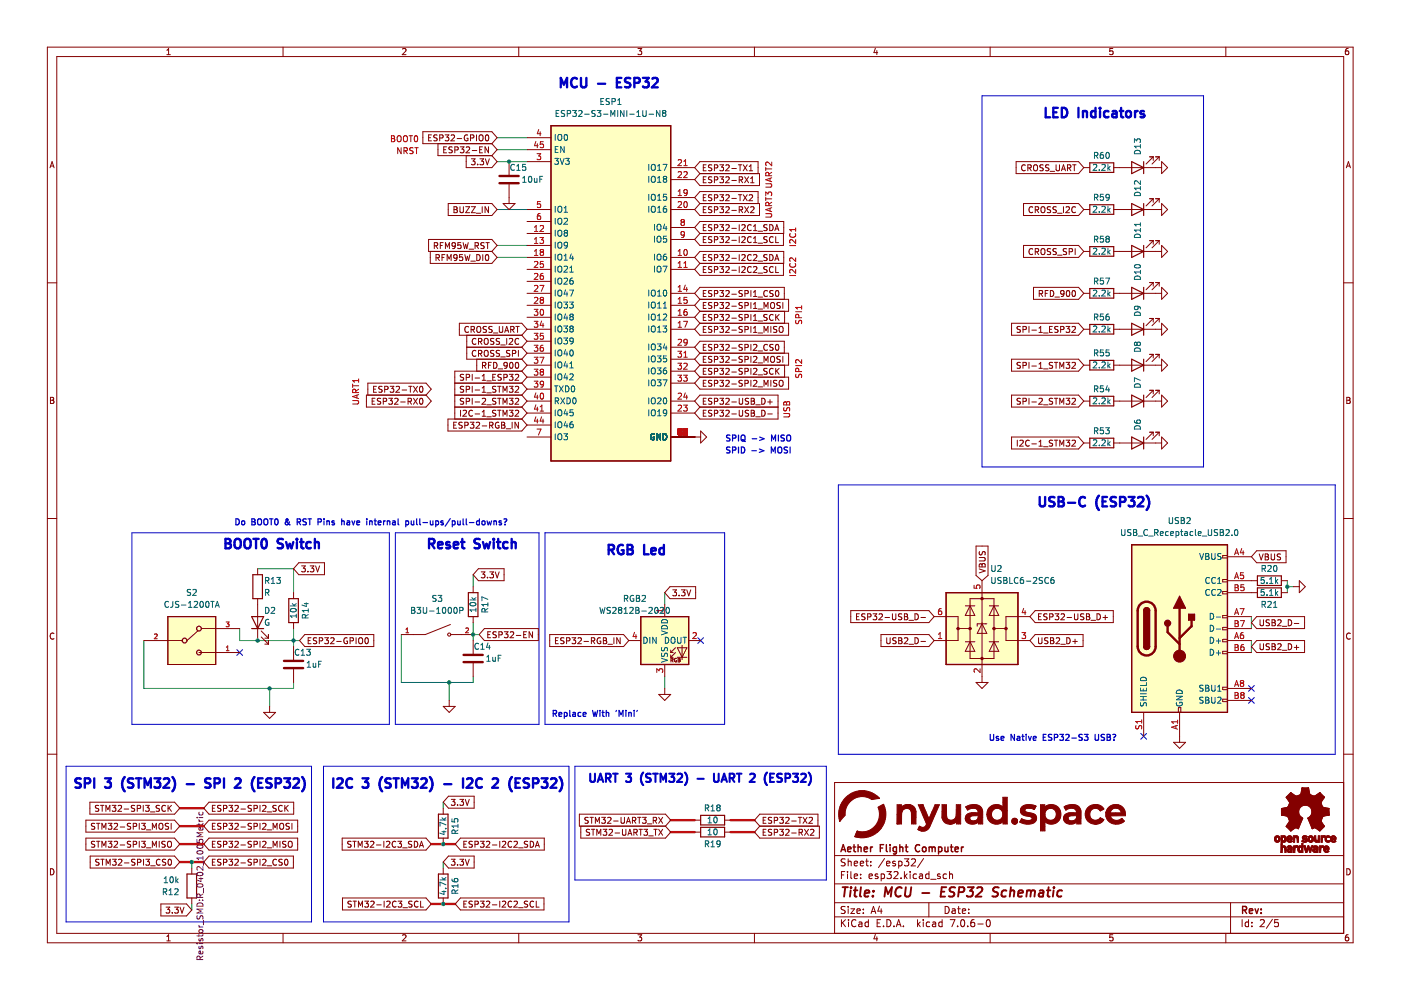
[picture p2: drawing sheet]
<svg xmlns="http://www.w3.org/2000/svg" width="297mm" height="210mm" viewBox="0 0 297 210" stroke-linecap="round" stroke-linejoin="round" font-family="sans-serif">
<g fill="none" stroke="#840000" stroke-width=".21">
<path d="M10 10h276.9v189.9h-276.9zM12 12h272.9v185.9h-272.9zM35.4 11.6h.7M35.4 10.7l.3-.4v1.3M60 10v2M85.3 10.4l.5-.1 .3 .4-.8 .9h.8M110 10v2M135.3 10.3h.8l-.5 .5 .4 .1v.6l-.2 .1-.5-.1M160 10v2M185.6 10.2l-.3 1h.8M185.9 10.7v.9M209.9 10v2"/>
<path d="M235.9 10.3h-.6v.6l.6-.1v.7l-.1 .1-.5-.1M259.9 10v2M285.8 10.3h-.3l-.2 .3-.1 .7 .3 .3 .4-.1-.1-.7h-.3l-.3 .2M10.6 35.6l.4-1.3 .5 1.3M10.7 35.2h.6M285.5 35.6l.4-1.3 .4 1.3M285.6 35.2h.6M10 60h2M284.9 60h2M10.7 84.2h.4l.3 .3-.3 .4 .3 .1v.3l-.2 .2h-.5zM10.7 84.9h.4M285.5 84.2h.5l.2 .3-.2 .4 .2 .1 .1 .3-.3 .2h-.5z"/>
<path d="M285.5 84.9h.5M10 109.9h2M284.9 109.9h2M11.4 134.3a.58 .58 0 0 0-.8 .6 .58 .58 0 0 0 .8 .5M286.3 134.3a.58 .58 0 0 0-.8 .6 .58 .58 0 0 0 .8 .5M10 159.9h2M284.9 159.9h2M284.9 165.9h-108v32M10.7 184.2a.66 .66 0 0 1 .7 .6 .66 .66 0 0 1-.7 .7zM35.4 198.6l.3-.4v1.3M35.4 199.5h.7M60 197.9v2"/>
<path d="M85.3 198.3l.5-.1 .3 .4-.8 .9h.8M110 197.9v2M135.3 198.2h.8l-.5 .5 .4 .1v.6l-.2 .1-.5-.1M160 197.9v2M176.9 194.4h108M176.9 191.4h108M176.9 187.4h108M176.9 181.4h108M178.4 195v1.5M178.4 185.5h.5M178.6 195.6l.7 .9M179.1 184.8h-.7v1.5"/>
<path d="M179.2 192.3l-.6-.1-.2 .1v.5l.6 .2 .2 .4-.3 .3-.6-.1M179.2 182.2l-.6-.1-.2 .1v.5l.6 .2 .2 .4-.3 .3-.6-.1M179.3 195l-.9 .8M179.7 184.8v.1M179.7 185.3v1M179.8 182.1v1.5M179.8 192.2v.1M179.8 192.7v1M179.8 182.7l.2-.1 .4 .1 .1 .9M179.9 195v.1M179.9 195.5v1M180.4 192.7h.8l-.8 1h.8"/>
<path d="M180.4 184.8v1.3l.2 .2M181.1 183.1l.7-.2v-.2l-.5-.1-.2 .2 .1 .7h.6M181.1 185.8l.7-.2v-.2l-.5-.1-.2 .2 .1 .7h.6M181.5 195.1a.71 .71 0 0 0-1 .5 .71 .71 0 0 0 .7 .9l.3-.2M181.7 193.2l.7-.2-.1-.2-.4-.1-.2 .2 .1 .7h.5M182.1 195.6h.6l.1 .9M182.4 183.1l.7-.2-.1-.2-.4-.1-.2 .2 .1 .7h.5M182.5 186.1v.2M182.5 185.4v.1M182.8 195.8l-.5 .1-.3 .2 .3 .4 .5-.1M183 193.5v.2M183 192.8v.1"/>
<path d="M183.5 182.6h.6M183.8 182.1v1.3l.3 .2M184.1 195.6l-.4-.1-.3 .3 .1 .6h.6M184.1 195v1.5M184.3 185.8l.7-.2-.1-.2-.4-.1-.2 .2v.7h.6M184.6 183.4v.2M184.6 182.7v.1M184.7 193.7l.5-1.5 .5 1.5M184.8 193.3h.7M185.6 198.1l-.3 1h.8M185.9 198.6v.9M186 195.7h.5"/>
<path d="M186.1 185.4l-.3-.1-.3 .2 .1 .2 .5 .2v.3h-.6M186.5 192.1l-.4 1.1h.9M186.7 195h-.7v1.5h.7M186.8 185.3v1.5M186.8 185.4l.5-.1 .2 .3-.1 .6h-.6M186.8 192.7v1M187.3 196.3v.2M187.5 182l-1.2 1.9M188 183.1l.7-.2-.1-.2-.4-.1-.2 .2v.7h.6M188 184.8h1l-.5 .6 .4 .1v.6l-.2 .2-.7-.2M188 195a.76 .76 0 0 1 .9 .7 .76 .76 0 0 1-.9 .8zM189.5 196.3v.2"/>
<path d="M189.5 184.9l.6-.1 .3 .4-.9 1.1h.9M189.8 182.7l-.3-.1-.2 .2v.2l.5 .2v.3h-.5M190 196.5l.5-1.5 .5 1.5M190.2 196.1h.7M190.5 182.7l.5-.1 .3 .3-.2 .6h-.6M190.5 182.6v1.5M191 186.1v.2M191.5 196.3v.2M191.8 182.1h.9l-.5 .6 .4 .1v.6l-.2 .2-.6-.2M191.8 184.8v1.5M191.9 185.7l.4 .6M192.3 185.3l-.5 .6"/>
<path d="M193 184.8v.1M193 185.3v1M193.3 182.2l.5-.1 .3 .4-.9 1.1h.9M194.3 185.4l-.4-.1-.3 .3 .2 .6h.5M194.5 195v1.5M194.7 195.9l.4 .6M195 185.4h.5l.1 .9M195.1 195.5l-.6 .6M195.6 185.6l-.5 .1-.2 .2 .2 .4 .5-.1M195.8 195v.1M195.8 195.5v1M195.8 182l-1.3 1.9"/>
<path d="M196.9 191.4v3M197 185.4l-.5-.1-.3 .3 .2 .6h.6M197 184.8v1.5M197.1 195.6l-.4-.1-.3 .3 .1 .6h.6M197.3 186.4h1.2M197.7 195.6h.6l.1 .9M198.4 195.8l-.5 .1-.2 .2 .2 .4 .5-.1M199.3 185.4l-.3-.1-.3 .2 .1 .2 .5 .2v.3h-.6M199.7 195.6l-.4-.1-.3 .3 .2 .6h.5M199.7 195v1.5M200.4 192.2a.76 .76 0 0 1 .9 .7 .76 .76 0 0 1-.9 .8zM200.7 185.4l-.5-.1-.2 .3 .1 .6h.6"/>
<path d="M201.3 185.4l.2-.1 .4 .1 .1 .9M201.3 184.8v1.5M201.5 195h1l-.7 1.5M201.9 192.8h.6v.9M202.5 193l-.5 .1-.2 .2 .2 .4 .5-.1M203 192.7h.6M203 196.3v.2M203.2 192.2v1.3l.4 .2M203.8 195.1l.2-.1a.8 .8 0 0 1 .6 .7 .8 .8 0 0 1-.6 .8l-.3-.6zM204 193.2l.7-.2v-.2l-.5-.1-.2 .2 .1 .7h.6M205.2 196.3v.2M205.4 193.5v.2"/>
<path d="M205.4 192.8v.1M206.5 195l-.4 .1a1.01 1.01 0 0 0 0 1.4l.5-.2 .1-.5-.3-.2h-.4l-.2 .2M207.3 195.9h1.2M209.2 195.1l.3-.1a.8 .8 0 0 1 .5 .7 .8 .8 0 0 1-.5 .8l-.4-.6zM209.9 197.9v2M235.9 198.2h-.6v.6l.6-.1v.7l-.1 .1-.5-.1M259.9 197.9v2M260.9 191.4v6.5M263.4 195v1.5M264.7 195.6l-.4-.1-.3 .3 .1 .6h.6M264.7 195v1.5M265.4 196.3v.2"/>
<path d="M265.4 195.6v.1M267.2 195.1l.6-.1 .3 .4-1 1.1h1M269.8 194.9l-1.3 1.9M271 195h-.7l-.1 .7 .2-.1h.5l.2 .2-.1 .5-.2 .2-.6-.2M285.5 184.2a.66 .66 0 0 1 .8 .6 .66 .66 0 0 1-.8 .7zM285.8 198.2l-.3 .1-.2 .2-.1 .7 .3 .3 .4-.1-.1-.7h-.3l-.3 .2"/>
</g>
<g fill="none" stroke="#840000" stroke-width=".3">
<path d="M180.9 179.6h.5M181.1 179.1v1.3l.3 .2M181.9 179.7l.2-.1 .4 .1 .1 .9M181.9 179.1v1.5M184.6 179.6v1M185 179.6l-.4 .3M186.6 179.8h.5M187.4 179.1h-.8v1.5M187.9 179.1v1.3l.2 .2M188.7 179.1v.1M188.7 179.6v1M190.1 179.7l-.5-.1-.2 .3 .1 .6h.6"/>
<path d="M190.1 179.6v1.2l-.3 .3-.4-.1M190.8 179.7l.2-.1 .4 .1v.9M190.8 179.1v1.5M191.9 179.6h.6M192.1 179.1v1.3l.4 .2M195 179.2a.71 .71 0 0 0-1 .5 .71 .71 0 0 0 .7 .9l.3-.2M195.6 179.7l.2-.1 .5 .1v.6l-.1 .2-.4 .1-.2-.2zM197 179.7l.4-.1 .2 .2M197 179.6v1M197.6 179.8l.2-.2 .4 .1 .1 .9M197.6 179.8v.8M199 179.7l.4-.1 .3 .3-.1 .6h-.6"/>
<path d="M199 179.6v1.5M200.3 179.6l.1 .9 .4 .1 .2-.2M201 179.6v1M201.5 179.6h.6M201.7 179.1v1.3l.4 .2M203.8 179.6v1M204.3 179.6l-.5 .3M178.3 180.6l.5-1.5 .5 1.5M178.4 180.2h.7M179.7 180.1l.7-.2v-.2l-.5-.1-.2 .2 .1 .7h.6M183.2 180.1l.7-.2v-.2l-.5-.1-.2 .2 .1 .7h.6M202.5 180.1l.7-.2-.1-.2-.4-.1-.2 .2 .1 .7h.5"/>
<path d="M263.5 193l.7-.1 .1-.2-.1-.4-.7-.1v1.5M263.8 193l.5 .7M264.9 193.2l.7-.2-.1-.3h-.4l-.2 .2 .1 .7h.5M266.1 192.7l.4 1 .3-1M267.4 193.5v.2M267.4 192.7v.2"/>
</g>
<g fill="none" stroke="#840000" stroke-width=".4">
<path d="M178.6 188.1h1.2M179.2 188.1l-.2 2M180.4 188.8l-.2 1.3M180.4 188.1v.2M181 188.8h.8M181.4 188.1l-.2 1.7 .1 .2 .3 .1M182.5 188.1l-.2 1.7 .3 .3M183.3 189.4l1-.2v-.3h-.8l-.2 .9 .2 .3 .6-.1M185.1 189.9v.2M185.2 188.9v.2M187.5 190.1l.3-2 .5 1.4 .8-1.4-.2 2M191.2 188.3a.88 .88 0 0 0-1 0 .88 .88 0 0 0-.4 .9 .69 .69 0 0 0 .3 .8 .69 .69 0 0 0 .9-.1"/>
<path d="M192.1 188.1l-.2 1.6 .1 .3a.66 .66 0 0 0 1-.3l.2-1.6M195.5 189.3h1.5M199.6 189.1h.6M200.6 188.1h-.9l-.3 2h1M202.5 188.2a.85 .85 0 0 0-1 .1l-.1 .6 .9 .4-.1 .6a.85 .85 0 0 1-1.1 .1M203.3 189.2h.7l.3-.2a.51 .51 0 0 0-.2-.9h-.7l-.3 2M205.2 188.1h1.2l-.7 .8 .5 .2-.1 .8-.3 .2h-.6l-.2-.2M207.2 188.3l.3-.2h.5l.2 .2 .1 .4-.2 .3-1.3 1.1h1.3M211.8 188.2a.85 .85 0 0 0-1.1 .1l-.1 .6 .9 .4-.1 .6a.85 .85 0 0 1-1 .1M213.4 188.9a.66 .66 0 0 0-1 .3l-.1 .5 .2 .3h.7M214.2 189l.3-.2 .5 .1-.1 1.2M214.3 188.1l-.2 2"/>
<path d="M215.9 189.4l1-.2-.1-.3h-.8l-.2 .9 .3 .3 .6-.1M217.7 189l.6-.2 .3 .3M217.8 188.8l-.2 1.3M218.6 189.1a.5 .5 0 0 1 .8-.2l-.1 1.2M218.6 189.1l-.1 1M220.4 188.9h.8l-.1 1.2M221.2 189.2l-.6 .1a.4 .4 0 0 0-.4 .4 .4 .4 0 0 0 .3 .4l.6-.1M222 188.8h.7M222.3 188.1l-.2 1.7 .1 .2 .4 .1M223.4 188.8l-.2 1.3M223.5 188.1l-.1 .2M225.2 188.9a.66 .66 0 0 0-1 .3l-.1 .5 .2 .3h.7"/>
</g>
<path d="M239.9 115.5h20.3v35.5h-20.3z" fill-rule="evenodd" fill="#ffffc2"/>
<path d="M239.9 115.5h20.3v35.5h-20.3z" fill="none" stroke="#840000" stroke-width=".25"/>
<path d="M200.6 125.7h15.2v15.2h-15.2z" fill-rule="evenodd" fill="#ffffc2"/>
<path d="M200.6 125.7h15.2v15.2h-15.2z" fill="none" stroke="#840000" stroke-width=".25"/>
<path d="M35.6 130.7h10.1v10.2h-10.1z" fill-rule="evenodd" fill="#ffffc2"/>
<path d="M35.6 130.7h10.1v10.2h-10.1z" fill="none" stroke="#840000" stroke-width=".21"/>
<path d="M135.9 130.7h10.1v10.2h-10.1z" fill-rule="evenodd" fill="#ffffc2"/>
<path d="M135.9 130.7h10.1v10.2h-10.1z" fill="none" stroke="#840000" stroke-width=".25"/>
<path d="M116.8 26.7h25.4v71h-25.4z" fill-rule="evenodd" fill="#ffffc2"/>
<path d="M116.8 26.7h25.4v71h-25.4zM93 172.6h2v5.1h-2zM39.6 185.3h2.1v5.1h-2.1zM93 185.3h2v5.1h-2z" fill="none" stroke="#840000" stroke-width=".25"/>
<path d="M50.2 137.7l1.2 1.3M51.4 137.7l-1.2 1.3M147.9 135.2l1.3 1.2M149.2 135.2l-1.3 1.2M241.9 155.5l1.2 1.2M243.1 155.5l-1.2 1.2M264.7 147.9l1.2 1.2M264.7 145.4l1.2 1.2M265.9 147.9l-1.2 1.2M265.9 145.4l-1.2 1.2" fill="none" stroke="#000084" stroke-width=".21"/>
<g fill="none" stroke="#009600" stroke-width=".21">
<path d="M105.4 29.2h6.3M105.4 34.3h6.3M105.4 31.7h6.3M105.4 52h6.3M105.4 54.6h6.3M105.4 44.4h6.3M30.5 135.8v10.2h31.7v-1.3M50.8 133.3v2.5h12.7M54.6 120.6h7.6v5.1M62.2 133.3v3.8M85.1 134.5v10.2h15.2v-1.3M100.3 134.5h1.3"/>
<path d="M100.3 121.9v2.5M100.3 132v3.8M140.9 125.7v2.5M265.3 130.7v2.6M265.3 135.8v2.6M272.9 123.1v2.6M272.9 124.4h1.3M57.2 146v3.8M95.2 144.7v3.8M140.9 143.4v2.6M94 170.1v1.3M40.7 182.8v1.2"/>
<path d="M40.7 191.7v1.2M94 182.8v1.2"/>
</g>
<path d="M38.1 175.2h5.1M38.1 179h5.1M38.1 171.4h5.1M91.4 179h5.1M142.2 176.4h5.1M142.2 173.9h5.1M154.9 176.4h5.1M154.9 173.9h5.1M38.1 182.8h5.1M91.4 191.7h5.1" fill="none" stroke="#f00" stroke-width=".5"/>
<path d="M208.2 20.3h47v78.7h-47zM28 113h54.5v40.6h-54.5zM83.8 113h30.5v40.6h-30.5zM115.6 113h38v40.6h-38zM177.7 102.8h105.4v57.1h-105.4zM14 162.5h52v33h-52zM68.6 162.5h52v33h-52zM121.9 162.5h53.3v24.1h-53.3z" fill="none" stroke="#0000c2" stroke-width=".21"/>
<g fill="none" stroke="#0000c2" stroke-width=".5">
<path d="M118.9 18.5v-2l.7 1.4 .6-1.4v2M122.3 16.7a.8 .8 0 0 0-1 0 .8 .8 0 0 0-.2 1 .75 .75 0 0 0 .4 .7 .75 .75 0 0 0 .8-.1M123.2 16.5v1.6l.4 .4 .5-.1 .2-.3v-1.6M126.8 17.8h1.5M130.8 17.5h.7M131.7 16.5h-.9v2h.9M133.6 16.6l-.7-.1-.3 .2v.6l.9 .4 .1 .4-.3 .4-.8-.1M134.5 17.6l1-.1 .1-.3v-.5l-.3-.2h-.8v2M136.3 16.5h1.2l-.6 .8 .6 .2v.8l-.3 .2h-.6l-.3-.2M138.3 16.7l.3-.2h.5l.3 .2 .1 .4-.1 .3-1.2 1.1h1.3M221.7 22.9v2h1M223.3 23.8h.7"/>
<path d="M224.3 22.9h-1v2h1M225.1 22.9a1.01 1.01 0 0 1 1.2 1 1.01 1.01 0 0 1-1.2 1zM228.7 22.9v2M229.6 23.5v1.4M229.6 23.7l.3-.2 .5 .1 .1 1.3M232.3 23.6l-.6-.1-.4 .4v.6l.2 .3h.8M232.3 22.9v2M233.2 22.9v.2M233.2 23.5v1.4M235 23.6l-.5-.1-.4 .4v.6l.2 .3h.7M235.9 23.6h.7l.1 1.3M236.7 24l-.6 .1a.39 .39 0 0 0-.3 .4 .39 .39 0 0 0 .3 .4l.6-.1"/>
<path d="M237.4 23.5h.8M237.7 22.9v1.7l.1 .2 .4 .1M238.8 23.7l.3-.2 .6 .2 .1 .8-.2 .3-.5 .1-.3-.2zM240.6 23.5v1.4M241.2 23.5l-.4 .1-.2 .3M242.6 23.6l-.5-.1-.3 .3 .1 .3 .7 .2v.5h-.8M47.8 114.3h.7l.3 .1 .1 .4-.4 .4a.53 .53 0 0 1 .5 .5 .53 .53 0 0 1-.4 .6h-.8zM47.8 115.2h.7M49.8 114.5a.67 .67 0 0 1 .8-.2 .67 .67 0 0 1 .4 .6v.7a.67 .67 0 0 1-.6 .7 .67 .67 0 0 1-.7-.7zM51.9 114.5a.67 .67 0 0 1 .8-.2 .67 .67 0 0 1 .4 .6v.7a.67 .67 0 0 1-.6 .7 .67 .67 0 0 1-.7-.7zM53.7 114.3h1.2M54.3 114.3v2"/>
<path d="M55.7 114.3h.4a1.25 1.25 0 0 1 0 2h-.2a1.33 1.33 0 0 1-.2-2zM60 114.3h-.8l-.2 .1v.6l.8 .4 .2 .5-.4 .4-.7-.1M60.7 114.9l.3 1.4 .4-1 .4 1 .4-1.4M62.9 114.3v.1M62.9 114.9v1.4M63.6 114.9h.8M63.9 114.3v1.7l.1 .2 .4 .1M65.9 115l-.6-.1-.4 .4v.6l.2 .3h.8M66.8 115.1l.2-.2 .5 .1 .1 1.3M66.8 114.3v2M91 115.3l.9-.1 .2-.3-.1-.5-.3-.1h-.7v2M91.4 115.3l.7 1"/>
<path d="M92.9 115.6l.9-.2-.1-.4-.5-.1-.3 .3 .1 1h.7M95.3 115l-.4-.1-.3 .3 .1 .3 .6 .2v.5h-.7M96.2 115.6l1-.2-.1-.4-.6-.1-.3 .3 .1 1h.8M97.7 114.9h.8M98 114.3v1.7l.1 .2 .4 .1M101.7 114.3h-.7l-.3 .1v.6l.8 .4 .2 .5-.4 .4-.7-.1M102.4 114.9l.4 1.4 .4-1 .3 1 .4-1.4M104.7 114.3v.1M104.7 114.9v1.4M105.3 114.9h.8M105.6 114.3v1.7l.1 .2 .4 .1M107.6 115l-.5-.1-.4 .4v.6l.2 .3h.7"/>
<path d="M108.5 115.1l.3-.2 .4 .1 .1 1.3M108.5 114.3v2M129 116.6l1-.1 .2-.3-.1-.5-.3-.2h-.8v2M129.5 116.6l.7 .9M132.1 115.6a.98 .98 0 0 0-1.2 .7 .98 .98 0 0 0 .7 1.2l.6-.2v-.6h-.4M133 115.5h.7l.3 .2 .1 .4-.4 .4a.53 .53 0 0 1 .5 .5 .53 .53 0 0 1-.4 .5h-.8zM133 116.5h.7M136.6 115.5v2h.9M138.1 116.9l.9-.2-.1-.4-.5-.1-.3 .3 .1 .9h.7M140.8 116.3l-.6-.1-.4 .4v.5l.2 .3h.8M140.8 115.5v2M220.4 105.4v1.6l.4 .4 .6-.1 .2-.3v-1.6"/>
<path d="M223.6 105.5l-.8-.1-.3 .2v.5l.9 .4 .2 .5-.4 .4-.8-.1M224.4 105.4h.7l.3 .2 .1 .3-.4 .4a.53 .53 0 0 1 .5 .5 .53 .53 0 0 1-.4 .6h-.8zM224.4 106.3h.7M226.4 106.6h1.6M230 105.6a.8 .8 0 0 0-.9-.1 .8 .8 0 0 0-.3 1 .75 .75 0 0 0 .4 .8 .75 .75 0 0 0 .8-.1M233 105.1a2.29 2.29 0 0 0 0 3M233.8 106.3h.6M234.7 105.4h-.9v2h.9M236.6 105.5l-.7-.1-.3 .2v.5l.8 .4 .2 .5-.4 .4-.7-.1M237.5 106.4l.9-.1 .2-.3-.1-.4-.3-.2h-.7v2M239.3 105.4h1.2l-.6 .7 .5 .2v.9l-.3 .2h-.5l-.3-.2M241.3 105.6l.3-.2h.4l.3 .2 .1 .3-.1 .3-1.1 1.2h1.2"/>
<path d="M243.1 105.1a2.29 2.29 0 0 1 0 3M17.1 165.1l-.7-.1-.3 .2v.6l.8 .4 .2 .4-.4 .4-.7-.1M18 166.1l.9-.1 .2-.3-.1-.5-.3-.2h-.7v2M20 165v2M22.3 165h1.2l-.7 .8 .6 .2v.8l-.3 .2h-.5l-.3-.2M26.5 164.7a2.29 2.29 0 0 0 0 3.1M28.3 165.1l-.8-.1-.3 .2v.6l.9 .4 .2 .4-.4 .4-.8-.1M28.8 165h1.2M29.4 165v2M30.6 167v-2l.7 1.5 .7-1.5v2M32.7 165h1.3l-.7 .8 .6 .2v.8l-.3 .2h-.6l-.3-.2M34.7 165.2l.3-.2h.5l.3 .2 .1 .4-.1 .3-1.2 1.1h1.3"/>
<path d="M36.5 164.7a2.29 2.29 0 0 1 0 3.1M39.6 166.3h1.5M44.6 165.1l-.7-.1-.3 .2v.6l.8 .4 .2 .4-.3 .4-.8-.1M45.5 166.1l.9-.1 .2-.3-.1-.5-.2-.2h-.8v2M47.5 165v2M49.9 165.2l.3-.2h.4l.3 .2 .1 .4-.1 .3-1.1 1.1h1.2M54 164.7a2.29 2.29 0 0 0 0 3.1M54.7 166h.7M55.7 165h-1v2h1M57.6 165.1l-.8-.1-.3 .2v.6l.9 .4 .2 .4-.4 .4-.8-.1M58.4 166.1l1-.1 .2-.3-.1-.5-.3-.2h-.8v2M60.2 165h1.3l-.7 .8 .6 .2v.8l-.3 .2h-.6l-.3-.2"/>
<path d="M62.2 165.2l.3-.2h.5l.3 .2 .1 .4-.1 .3-1.1 1.1h1.2M64.1 164.7a2.29 2.29 0 0 1 0 3.1M70.7 165v2M71.5 165.2l.3-.2h.5l.3 .2 .1 .4-.1 .3-1.2 1.1h1.3M74.7 165.2a.8 .8 0 0 0-1 0 .8 .8 0 0 0-.3 1 .75 .75 0 0 0 .4 .7 .75 .75 0 0 0 .9-.1M76.8 165h1.3l-.7 .8 .6 .2v.8l-.3 .2h-.6l-.3-.2M81 164.7a2.29 2.29 0 0 0 0 3.1M82.8 165.1l-.7-.1-.3 .2v.6l.9 .4 .1 .4-.3 .4-.8-.1M83.4 165h1.2M84 165v2M85.2 167v-2l.7 1.5 .7-1.5v2M87.3 165h1.3l-.7 .8 .6 .2v.8l-.3 .2h-.6l-.3-.2"/>
<path d="M89.3 165.2l.3-.2h.5l.3 .2 .1 .4-.1 .3-1.2 1.1h1.3M91.1 164.7a2.29 2.29 0 0 1 0 3.1M94.2 166.3h1.5M98.2 165v2M99 165.2l.3-.2h.5l.3 .2 .1 .4-.1 .3-1.2 1.1h1.3M102.2 165.2a.8 .8 0 0 0-1 0 .8 .8 0 0 0-.3 1 .75 .75 0 0 0 .4 .7 .75 .75 0 0 0 .9-.1M104.5 165.2l.2-.2h.5l.3 .2 .1 .4-.1 .3-1.1 1.1h1.2M108.5 164.7a2.29 2.29 0 0 0 0 3.1M109.3 166h.7M110.3 165h-1v2h1M112.2 165.1l-.8-.1-.3 .2v.6l.9 .4 .2 .4-.4 .4-.8-.1M113 166.1l1-.1 .2-.3-.1-.5-.3-.2h-.8v2"/>
<path d="M114.8 165h1.3l-.7 .8 .6 .2v.8l-.3 .2h-.6l-.3-.2M116.8 165.2l.3-.2h.5l.3 .2 .1 .4-.1 .3-1.2 1.1h1.3M118.6 164.7a2.29 2.29 0 0 1 0 3.1"/>
</g>
<g fill="none" stroke="#0000c2" stroke-width=".25">
<path d="M154.8 94.8l-.7 .1v.4l.5 .2 .2 .3-.3 .2h-.5M154.8 92.3l-.7 .1v.3l.5 .3 .2 .3-.3 .2-.5-.1M155.3 95.4h.6l.1-.5-.7-.1v1.2M155.3 92.9l.6-.1 .1-.4-.7-.2v1.3M156.6 92.2v1.3M156.6 94.8v1.2M157.2 94.8a.64 .64 0 0 1 .7 .6 .64 .64 0 0 1-.7 .6zM157.2 92.4l.2-.2a.43 .43 0 0 1 .6 .5v.4a.42 .42 0 0 1-.5 .4 .42 .42 0 0 1-.4-.4zM157.4 93.2l.6 .4M159.4 95.6h1M159.5 93h.9M161 95.2l1 .4-1 .3"/>
<path d="M161 92.7l1 .3-1 .4M163.5 96v-1.2l.5 .9 .4-.9v1.2M163.6 93.5v-1.3l.4 .9 .4-.9v1.3M165 95l.2-.2a.43 .43 0 0 1 .6 .4v.4a.42 .42 0 0 1-.5 .5 .42 .42 0 0 1-.4-.5zM165 92.2v1.3M166.3 92.3l-.7 .1v.3l.6 .3 .1 .3-.2 .2-.5-.1M166.9 92.4l.2-.2a.43 .43 0 0 1 .5 .5v.4a.42 .42 0 0 1-.4 .4 .42 .42 0 0 1-.4-.4zM167 94.8l-.7 .1v.4l.6 .2 .1 .3-.3 .2h-.5M167.5 94.8v1.2M50 110a.64 .64 0 0 1 .7 .6 .64 .64 0 0 1-.7 .7zM51.3 110.6l.2-.2 .3 .2v.6h-.5zM53.4 110h.4l.3 .3-.3 .3 .3 .1v.3l-.2 .3h-.5z"/>
<path d="M53.4 110.6h.4M54.7 110.2l.2-.2a.43 .43 0 0 1 .6 .4v.5a.42 .42 0 0 1-.5 .4 .42 .42 0 0 1-.4-.4zM56 110.2l.2-.2a.43 .43 0 0 1 .6 .4v.5a.42 .42 0 0 1-.4 .4 .42 .42 0 0 1-.5-.4zM57.1 110h.8M57.5 110v1.3M58.4 110.1l.1-.1a.68 .68 0 0 1 .5 .6 .68 .68 0 0 1-.5 .7l-.3-.5zM61.3 110.6l-.2 .6a.34 .34 0 0 1-.5 0 .34 .34 0 0 1 0-.5l.5-.4-.2-.3-.2 .1a1.21 1.21 0 0 0 .8 1.2M63 110.7l.6-.1 .1-.5-.7-.1v1.3M63.3 110.7l.4 .6M64.9 110.1h-.6v.4l.5 .2 .1 .3-.2 .3-.5-.1M65.3 110h.7M65.7 110v1.3"/>
<path d="M67.4 110.7l.6-.1 .1-.5-.7-.1v1.3M68.7 110v.1M68.7 110.4v.9M69.3 110.6l.5-.1v.8M69.3 110.4v.9M70.9 110.5l-.3-.1-.2 .2v.2l.5 .1v.3h-.5M72.4 110.6l.5-.1 .1 .8M72.4 110v1.3M73.6 110.5h.5v.8M74.1 110.7l-.6 .3 .2 .3 .4-.1M74.6 110.4l.3 .9 .3-.9M75.6 110.9l.6-.2v-.2l-.4-.1-.2 .2 .1 .6h.5"/>
<path d="M77.8 110v.1M77.8 110.4v.9M78.4 110.6l.4-.1 .1 .8M78.4 110.4v.9M79.3 110.4h.5M79.5 110v1.1l.3 .2M80.2 110.9l.6-.2-.1-.2-.3-.1-.2 .2v.6h.5M81.3 110.4v.9M81.7 110.4l-.4 .3M82.1 110.6l.5-.1 .1 .8M82.1 110.4v.9M83.3 110.5h.4l.1 .8"/>
<path d="M83.8 110.7l-.6 .3 .2 .3 .4-.1M84.4 110v1.1l.2 .2M86 110.5l.4-.1 .2 .3-.1 .5h-.5M86 110.4v1.3M87.2 110.4v.8h.5M87.7 110.4v.9M88.3 110v1.1l.2 .2M89 110v1.1l.2 .2M89.7 110.8h.9M91.2 110.4l.1 .8h.5M91.8 110.4v.9M92.4 110.5l.3-.1 .3 .3-.1 .5h-.5"/>
<path d="M92.4 110.4v1.3M94 110.5l-.3-.1-.2 .2v.2l.5 .1v.3h-.5M95.5 109.9l-1.1 1.7M95.9 110.5l.4-.1 .2 .3-.1 .5h-.5M95.9 110.4v1.3M97 110.4l.1 .8h.5M97.6 110.4v.9M98.2 110v1.1l.2 .2M98.9 110v1.1l.1 .2M99.5 110.8h1M101.6 110.5l-.3-.1-.3 .3 .2 .5h.4M101.6 110v1.3"/>
<path d="M102.2 110.6l.2-.2 .4 .2-.1 .6h-.5zM103.3 110.4l.2 .9 .2-.6 .3 .6 .2-.9M104.7 110.6l.5-.1 .1 .8M104.7 110.4v.9M106.3 110.5l-.3-.1-.2 .2 .1 .2 .4 .1v.3h-.5M106.8 110.1l.5-.1a.43 .43 0 0 1-.2 .7v.1M107.1 111.2v.1M117.3 151.3l.6-.1 .1-.5-.7-.1v1.3M117.6 151.3l.4 .6M118.5 151.5l.6-.1-.1-.3-.3-.1-.2 .2 .1 .6h.4M119.6 151.1l.4-.1 .3 .3-.2 .5h-.5M119.6 151v1.3"/>
<path d="M120.8 150.6v1.1l.2 .2M121.5 151.1h.4l.1 .8M122 151.4l-.6 .2 .2 .3 .4-.1M123.2 151.1l-.4-.1-.3 .3 .2 .5h.5M123.6 151.5l.6-.1v-.3l-.4-.1-.2 .2 .1 .6h.5M125.6 150.6l.3 1.3 .3-.9 .2 .9 .3-1.3M127.2 150.6v.1M127.2 151v.9M127.6 151h.5M127.8 150.6v1.1l.3 .2M128.5 151.2l.5-.1 .1 .8M128.5 150.6v1.3"/>
<path d="M130.7 150.6l-.1 .3M131.3 151.9v-1.3l.4 .9 .4-.9v1.3M132.7 150.6v.1M132.7 151v.9M133.3 151.2l.5-.1v.8M133.3 151v.9M134.5 150.6v.1M134.5 151v.9M135.1 150.6l-.1 .3M209.9 155.7v1l.3 .3 .4-.1 .1-.2v-1M211.7 156.2l-.3-.1-.2 .2 .1 .2 .4 .1v.3h-.5M212.2 156.5l.6-.1v-.2l-.4-.1-.2 .2 .1 .6h.5"/>
<path d="M215.1 155.7v1.3l-.7-1.3v1.3M215.7 156.2h.5v.8M216.2 156.4l-.6 .3 .2 .3 .4-.1M216.7 156.1h.4M216.8 155.7v1.1l.3 .2M217.6 155.7v.1M217.6 156.1v.9M218 156.1l.3 .9 .4-.9M219.1 156.5l.6-.1-.1-.2-.3-.1-.2 .2v.6h.5M221.2 156.3h.4M221.8 155.7h-.6v1.3h.6M223 155.8h-.7v.4l.6 .2 .1 .3-.2 .3-.5-.1"/>
<path d="M223.5 156.4l.7-.1v-.5l-.7-.1v1.3M224.7 155.7h.8l-.4 .5 .3 .1v.6l-.2 .1-.5-.1M226 155.8l.4-.1 .3 .4-.8 .9h.8M227.2 156.5h1M229.5 155.8h-.7v.4l.5 .2 .2 .3-.3 .3-.5-.1M229.9 155.7h.8l-.4 .5 .3 .1v.6l-.2 .1-.5-.1M232.2 155.7v1l.2 .3 .4-.1 .1-.2v-1M234.2 155.8h-.7v.4l.6 .2 .1 .3-.3 .3-.4-.1M234.7 155.7h.5l.2 .2-.2 .4 .2 .1 .1 .3-.3 .3h-.5zM234.7 156.3h.5M235.9 155.8l.5-.1a.43 .43 0 0 1-.2 .7v.1M236.2 156.9v.1"/>
</g>
<g fill="none" stroke="#c20000" stroke-width=".21">
<path d="M83 28.8h.4l.3 .2-.3 .4 .3 .1v.3l-.2 .2h-.5zM83 29.4h.4M84.3 29l.2-.2a.43 .43 0 0 1 .5 .4v.4a.42 .42 0 0 1-.4 .5 .42 .42 0 0 1-.4-.5zM85 31.3v1.3l-.7-1.3v1.3M85.6 29l.2-.2a.43 .43 0 0 1 .6 .4v.4a.42 .42 0 0 1-.4 .5 .42 .42 0 0 1-.5-.5zM85.7 32l.6-.1v-.5l-.6-.1v1.3M86 32l.4 .6M86.7 28.8h.8M87.1 28.8v1.2M87.6 31.4h-.7v.4l.6 .2 .1 .3-.3 .3-.4-.1M87.9 31.3h.8M88 28.8h.1a.68 .68 0 0 1 .5 .6 .68 .68 0 0 1-.5 .6 .84 .84 0 0 1-.1-1.2z"/>
<path d="M88.3 31.3v1.3M162.4 39h1l.2 .2v.4l-.2 .1h-1M162.4 35.5v.7M162.4 35.8h1.2M163 37.3v-.6l-.5-.1-.1 .7h1.2M163.3 37.8v.6M163.6 34.4v.7l-.9-.7-.3 .2 .1 .5M163.6 37.7l-1.2 .4 1.2 .4M163.6 36.5l-.6 .5M162.4 41.5v-.8l.4 .4 .2-.3h.5l.1 .2-.1 .5M162.4 45.3h1l.2 .2v.4l-.2 .1h-1M162.4 41.8v.7"/>
<path d="M162.4 42.2h1.2M163 43.6v-.6l-.5-.1-.1 .7h1.2M163.3 44.2v.6M163.6 44l-1.2 .5 1.2 .4M163.6 42.9l-.6 .4M167.4 52.1h1.3M167.4 58.4h1.3M167.5 49.5a.56 .56 0 0 0 .6 .8 .56 .56 0 0 0 .5-.8M167.5 55.9a.56 .56 0 0 0 .6 .8 .56 .56 0 0 0 .5-.8M168.7 50.8v.8l-.9-.8-.4 .2 .1 .5M168.7 54.7v.8l-.9-.8-.4 .2 .1 .5M168.7 57.1v.8l-.9-.8-.4 .3 .1 .5"/>
<path d="M168.7 48.3v.8M168.7 48.7h-1.3l.4 .4M168.7 77.5h1.3M168.7 66.1h1.3M168.8 67.9v.7h.4l.2-.6 .3-.1 .3 .2-.1 .5M168.8 79.3v.7h.4l.2-.5 .3-.2 .3 .3-.1 .5M169.4 67.4l-.1-.6-.5-.1-.1 .7h1.3M169.4 78.8l-.1-.6-.5-.1-.1 .7h1.3M170 76.2v.8l-.9-.8-.4 .3 .1 .5M170 64.8v.8M170 65.2h-1.3l.4 .4M74.8 84.9h1l.2 .3v.3l-.2 .2h-1"/>
<path d="M74.8 81.4v.8M74.8 81.8h1.2M75.4 83.2v-.6h-.5l-.1 .6h1.2M75.7 83.8v.6M76 80.3v.8M76 83.7l-1.2 .4 1.2 .4M76 82.5l-.6 .4M76 80.7h-1.2l.3 .4M166.2 87.7h1l.2 .2v.4l-.2 .1h-1M166.2 86.4l.1 .7h.3l.3-.6 .3-.1 .2 .2v.5M166.3 85.3l.2-.1 .3 .2 .2-.3 .3 .1 .1 .7h-1.2zM166.8 85.4v.5"/>
</g>
<g fill="none" stroke="#0000c2" stroke-width=".44">
<path d="M125.1 164v1.5l.4 .3 .5-.1 .1-.2v-1.5M126.7 165.8l.6-1.8 .6 1.8M126.9 165.3h.8M128.5 165l.8-.1 .2-.3-.1-.4-.3-.2h-.6v1.8M128.9 165l.6 .8M130 164h1M130.5 164v1.8M132.7 164h1.1l-.6 .7 .5 .2v.7l-.2 .2h-.5l-.3-.2M136.4 163.8a2.01 2.01 0 0 0 0 2.7M138 164.1l-.7-.1-.3 .4 .1 .4 .8 .3v.5l-.3 .2-.6-.1M138.5 164h1M139 164v1.8"/>
<path d="M140 165.8v-1.8l.6 1.3 .6-1.3v1.8M141.9 164h1.1l-.6 .7 .5 .2v.7l-.3 .2h-.5l-.2-.2M143.6 164.2l.7-.2 .2 .2 .1 .3-1.1 1.3h1.1M145.2 163.8a2.01 2.01 0 0 1 0 2.7M147.9 165.1h1.3M151.4 164v1.5l.3 .3 .5-.1 .2-.2v-1.5M153 165.8l.5-1.8 .6 1.8M153.1 165.3h.9M154.7 165l.8-.1 .2-.3-.1-.4-.2-.2h-.7v1.8M155.1 165l.6 .8M156.2 164h1M156.7 164v1.8"/>
<path d="M159 164.2l.7-.2 .3 .2v.3l-1 1.3h1M162.6 163.8a2.01 2.01 0 0 0 0 2.7M163.3 164.9h.6M164.1 164h-.8v1.8h.8M165.8 164.1l-.7-.1-.2 .2v.5l.7 .3 .2 .5-.4 .3-.6-.1M166.5 165l.9-.1 .1-.3-.1-.4-.2-.2h-.7v1.8M168.1 164h1.1l-.6 .7 .5 .2v.7l-.2 .2h-.5l-.3-.2M169.9 164.2l.6-.2 .3 .2 .1 .3-1.1 1.3h1.1M171.4 163.8a2.01 2.01 0 0 1 0 2.7"/>
</g>
<g fill="none" stroke="#840000" stroke-width=".21">
<path d="M89.7 27.9h14.6l1.1 1.3-1.1 1.3h-14.6zM90.9 29.2h.4M91.5 28.6h-.6v1.3h.6M92.7 28.7h-.7v.4l.6 .2 .1 .3-.3 .3-.4-.1M92.9 30.5v2.5h11.4M93.2 29.3l.6-.1 .1-.5-.7-.1v1.3M94.1 31.7h.4M94.4 28.6h.8l-.5 .5 .4 .1v.5l-.2 .2-.5-.2M94.7 31.1h-.6v1.3h.6M95.6 28.7l.5-.1 .3 .4-.8 .9h.8M95.9 31.2l-.7 .1v.3l.6 .3 .1 .3-.3 .2-.4-.1M96.4 31.8l.6-.1 .1-.4-.7-.2v1.3"/>
<path d="M96.9 29.4h1M97.6 31.1h.8l-.5 .5 .4 .1v.6l-.2 .1-.5-.1M98.8 33v2.5h5.5l1.1-1.2-1.1-1.3M98.9 31.3l.4-.2 .3 .4-.8 .9h.8M99.2 28.7a.58 .58 0 0 0-.8 .5 .58 .58 0 0 0 .8 .5v-.4h-.2M99.8 29.3l.6-.1v-.5l-.6-.1v1.3M99.9 33.7h.8l-.4 .5 .4 .1v.5l-.2 .1-.6-.1M100.1 31.9h1M101 28.6v1.3M101.3 34.8v.1M101.7 31.7h.4M101.8 33.7h.7l-.4 .5 .4 .1v.5l-.2 .1-.5-.1"/>
<path d="M101.8 28.7l.1-.1a.43 .43 0 0 1 .5 .4v.4a.42 .42 0 0 1-.4 .5 .42 .42 0 0 1-.4-.5zM102.3 31.1h-.6v1.3h.6M102.9 33.7l.4 1.2 .4-1.2M103 28.7l.2-.1a.68 .68 0 0 1 .4 .6 .68 .68 0 0 1-.4 .7l-.3-.5zM103.6 31.1v1.3l-.8-1.3v1.3M104.3 30.5l1.1 1.2-1.1 1.3M148.4 36.8h12.6v2.5h-12.6l-1.1-1.2zM148.4 36.8l-1.1-1.3 1.1-1.2h12.3v2.5M149.1 38.1h.4M149.1 35.5h.4M149.7 34.9h-.6v1.3h.6M149.7 37.5h-.6v1.2h.6"/>
<path d="M150.9 35l-.6 .1v.3l.5 .3 .1 .3-.2 .2-.5-.1M150.9 37.5l-.6 .1v.4l.5 .2 .1 .3-.2 .2h-.5M151.5 35.6l.6-.1v-.4l-.6-.2v1.3M151.5 38.1h.6v-.5l-.6-.1v1.2M152.6 34.9h.8l-.4 .5 .3 .1v.6l-.1 .1-.6-.1M152.6 37.5h.8l-.4 .5 .3 .1v.5l-.1 .1-.6-.1M153.9 35.1l.5-.2 .2 .4-.8 .9h.8M153.9 37.6l.5-.1 .2 .3-.8 .9h.8M155.2 38.3h.9M155.2 35.7h.9M156.5 34.9h.8M156.7 38.1h.6l.1-.5-.7-.1v1.2"/>
<path d="M156.9 34.9v1.3M157 38.1l.5 .6M157.6 34.9l.8 1.3M157.9 37.5l.8 1.2M158.4 34.9l-.8 1.3M158.7 37.5l-.8 1.2M158.8 35.3l.4-.4v1.3M158.8 36.2h.8M159.1 38.7h.8M159.1 37.8l.4-.3v1.2M215.4 34.3h13.3l1.1 1.2-1.1 1.3h-13.3zM217.4 35.1a.56 .56 0 0 0-.8 .5 .56 .56 0 0 0 .8 .5"/>
<path d="M217.9 35.6l.6-.1 .1-.4-.7-.2v1.3M218.2 35.6l.4 .6M219.2 35.1l.2-.2a.43 .43 0 0 1 .6 .5v.4a.42 .42 0 0 1-.4 .4 .42 .42 0 0 1-.5-.4zM221.2 35l-.7 .1v.3l.6 .3 .1 .3-.3 .2-.4-.1M222.4 35l-.7 .1v.3l.6 .3 .1 .3-.2 .2-.5-.1M222.6 36.3h1M223.9 34.9v1.1l.2 .2 .4-.1 .1-.1v-1.1M225.1 36.2l.4-1.3 .4 1.3M225.2 35.8h.6M226.3 35.6l.6-.1 .1-.4-.7-.2v1.3M226.6 35.6l.4 .6M227.4 34.9h.7"/>
<path d="M227.8 34.9v1.3M90.9 50.8h13.4l1.1 1.2-1.1 1.3h-13.4zM91.2 53.3v2.5h13.1l1.1-1.2-1.1-1.3M92.1 52.1l.6-.1v-.4l-.6-.2v1.3M92.4 52.1l.4 .6M92.4 54.6h.6l.1-.5-.7-.1v1.2M92.7 54.6l.5 .6M93.4 52h.4M93.7 54.6h.4M94 51.4h-.6v1.3M94.3 54h-.6v1.2M94.4 52.7v-1.3l.5 .9 .4-.9v1.3"/>
<path d="M94.8 55.2v-1.2l.4 .9 .4-.9v1.2M95 43.2h9.3l1.1 1.2-1.1 1.3h-9.3zM96.3 43.8h.4l.2 .3-.2 .3 .2 .2 .1 .3-.3 .2h-.4zM96.3 44.4h.4M96.6 52l-.3 .2h-.3l-.1-.6 .4-.2 .3 .3-.1 .7-.2 .3h-.3M96.9 54.5l-.2 .3-.4-.1v-.6l.4-.1 .2 .2v.7l-.2 .3h-.4M97.5 43.8v1.1l.3 .2 .3-.1 .1-.1v-1.1M97.7 51.4h-.6l-.1 .6h.6l.1 .6-.2 .1-.5-.1M98.1 54h-.6l-.1 .6 .6-.1 .1 .6-.2 .1-.5-.1M98.2 51.4l.3 1.3 .2-.9 .3 .9 .3-1.3M98.5 54l.4 1.2 .2-.9 .2 .9 .3-1.2M98.7 43.8h.9l-.9 1.3h.9"/>
<path d="M99.5 52.8h.9M99.8 55.4h1M99.9 43.8h.9l-.9 1.3h.9M100.7 52.1l.6-.1 .1-.4-.7-.2v1.3M101 45.2h.9M101 52.1l.5 .6M101.1 54a.64 .64 0 0 1 .7 .6 .64 .64 0 0 1-.7 .6zM102.2 43.8v1.3M102.4 54v1.2M102.7 51.5l-.7 .1v.3l.5 .3 .2 .3-.3 .2h-.5M103 54.1l.2-.1a.68 .68 0 0 1 .4 .6 .68 .68 0 0 1-.4 .6l-.3-.4zM103 51.4h.7"/>
<path d="M103.4 51.4v1.3M103.6 43.8v1.3l-.8-1.3v1.3M148.4 53.3h17.8v2.5h-17.8l-1.1-1.2zM148.4 49.5l-1.1 1.3 1.1 1.2h17.7v-2.5M148.4 55.8l-1.1 1.3 1.1 1.3h17.7v-2.6M148.4 43.2h12.6v2.5h-12.6l-1.1-1.3zM148.4 43.2l-1.1-1.3 1.1-1.3h12.3v2.6M148.4 47h17.8v2.5h-17.8l-1.1-1.3zM149.1 54.6h.4M149.1 44.4h.4M149.1 41.9h.4M149.1 50.8h.4"/>
<path d="M149.1 48.2h.4M149.1 57.1h.4M149.7 54h-.6v1.2h.6M149.7 41.3h-.6v1.3h.6M149.7 43.8h-.6v1.3h.6M149.7 47.6h-.6v1.3h.6M149.7 50.2h-.6v1.2h.6M149.7 56.5h-.6v1.3h.6M150.9 43.9h-.6v.4l.5 .3 .1 .3-.2 .2-.5-.1M150.9 54l-.6 .1v.4l.5 .2 .1 .3-.2 .2h-.5M150.9 50.2l-.6 .1v.4l.5 .2 .1 .3-.2 .2h-.5M150.9 41.3l-.6 .1v.4l.5 .2 .1 .3-.2 .3-.5-.1"/>
<path d="M150.9 47.7l-.6 .1v.3l.5 .3 .1 .3-.2 .2-.5-.1M150.9 56.6h-.6v.4l.5 .2 .1 .3-.2 .3-.5-.1M151.5 48.3l.6-.1v-.4l-.6-.2v1.3M151.5 50.8h.6v-.5l-.6-.1v1.2M151.5 54.6h.6v-.5l-.6-.1v1.2M151.5 42l.6-.1v-.5l-.6-.1v1.3M151.5 44.5l.6-.1v-.5l-.6-.1v1.3M151.5 57.2l.6-.1v-.5l-.6-.1v1.3M152.6 54h.8l-.4 .5 .3 .1v.5l-.1 .1-.6-.1M152.6 56.5h.8l-.4 .5 .3 .1v.6l-.1 .1-.6-.1M152.6 41.3h.8l-.4 .5 .3 .1v.5l-.1 .2-.6-.2M152.6 43.8h.8l-.4 .5 .3 .1v.6l-.1 .1-.6-.1"/>
<path d="M152.6 47.6h.8l-.4 .5 .3 .1v.6l-.1 .1-.6-.1M152.6 50.2h.8l-.4 .5 .3 .1v.5l-.1 .1-.6-.1M153.9 41.4l.5-.1 .2 .3-.8 1h.8M153.9 50.3l.5-.1 .2 .3-.8 .9h.8M153.9 56.6l.5-.1 .2 .4-.8 .9h.8M153.9 54.1l.5-.1 .2 .3-.8 .9h.8M153.9 43.9l.5-.1 .2 .4-.8 .9h.8M153.9 47.8l.5-.2 .2 .4-.8 .9h.8M155.2 54.8h.9M155.2 44.6h.9M155.2 42.1h.9M155.2 51h.9"/>
<path d="M155.2 48.4h.9M155.2 57.3h.9M156.5 41.3h.8M156.7 44.5l.6-.1 .1-.5-.7-.1v1.3M156.7 47.6v1.3M156.7 50.2v1.2M156.7 54v1.2M156.7 56.5v1.3M156.9 41.3v1.3M157 44.5l.5 .6M157.3 54.1l.5-.1 .2 .3-.8 .9h.8M157.3 47.8l.5-.2 .2 .4-.8 .9h.8"/>
<path d="M157.3 50.3l.5-.1 .2 .3-.8 .9h.8M157.3 56.6l.5-.1 .2 .4-.8 .9h.8M157.6 41.3l.8 1.3M157.9 43.8l.8 1.3M158.4 41.3l-.8 1.3M158.7 43.8l-.8 1.3M158.8 41.4l.5-.1 .3 .3-.8 1h.8M159.1 43.9l.5-.1 .3 .4-.8 .9h.8M159.3 50.3a.56 .56 0 0 0-.8 .5 .56 .56 0 0 0 .8 .5M159.3 54.1a.56 .56 0 0 0-.8 .5 .56 .56 0 0 0 .8 .5M159.3 47.8a.56 .56 0 0 0-.8 .5 .56 .56 0 0 0 .8 .5M159.3 56.6a.56 .56 0 0 0-.8 .6 .56 .56 0 0 0 .8 .5"/>
<path d="M159.8 48l.3-.4v1.3M159.8 54.1l.4-.1 .3 .3-.8 .9h.8M159.8 56.6l.4-.1 .3 .4-.8 .9h.8M159.8 50.5l.3-.3v1.2M159.8 51.4h.7M159.8 48.9h.7M160.7 55.4h1M160.7 51.6h1M160.7 49h1M160.7 57.9h1M162.7 47.7l-.7 .1v.3l.5 .3 .2 .3-.3 .2-.5-.1M162.7 56.6h-.7v.4l.5 .2 .2 .3-.3 .3-.5-.1"/>
<path d="M162.7 54l-.7 .1v.4l.5 .2 .2 .3-.3 .2h-.5M162.7 50.2l-.7 .1v.4l.5 .2 .2 .3-.3 .2h-.5M163.2 47.6a.64 .64 0 0 1 .7 .7 .64 .64 0 0 1-.7 .6zM163.2 54a.64 .64 0 0 1 .7 .6 .64 .64 0 0 1-.7 .6zM163.9 50.3a.56 .56 0 0 0-.8 .5 .56 .56 0 0 0 .8 .5M163.9 56.6a.56 .56 0 0 0-.8 .6 .56 .56 0 0 0 .8 .5M164.3 48.9l.4-1.3 .4 1.3M164.3 55.2l.4-1.2 .4 1.2M164.4 48.5h.6M164.4 54.9h.6M164.5 50.2v1.2h.6M164.5 56.5v1.3h.6"/>
<path d="M217 52h11.7l1.1 1.3-1.1 1.3h-11.7zM217 43.2h11.7l1.1 1.2-1.1 1.3h-11.7zM218.9 52.8a.56 .56 0 0 0-.7 .5 .56 .56 0 0 0 .7 .6M218.9 43.9a.56 .56 0 0 0-.7 .6 .56 .56 0 0 0 .7 .5M219.5 44.5l.6-.1 .1-.5-.7-.1v1.3M219.5 53.4l.6-.1 .1-.5-.7-.1v1.3M219.8 44.5l.4 .6M219.8 53.4l.4 .6M220.8 52.9l.2-.2a.43 .43 0 0 1 .5 .4v.5a.42 .42 0 0 1-.4 .4 .42 .42 0 0 1-.4-.4zM220.8 44l.2-.2a.43 .43 0 0 1 .5 .4v.5a.42 .42 0 0 1-.4 .4 .42 .42 0 0 1-.4-.4zM222.8 52.8h-.7v.4l.5 .2 .2 .3-.3 .3-.5-.1M222.8 43.9h-.7v.4l.5 .3 .2 .3-.3 .2-.5-.1"/>
<path d="M224 52.8h-.7v.4l.5 .2 .2 .3-.3 .3-.5-.1M224 43.9h-.7v.4l.5 .3 .2 .3-.3 .2-.5-.1M224.2 45.2h1M224.2 54.1h1M225.5 43.8v1.3M226 43.9l.5-.1 .2 .4-.7 .9h.7M226.1 52.8h-.6v.4l.5 .2 .1 .3-.2 .3-.5-.1M226.7 53.4l.6-.1 .1-.5-.7-.1v1.3M228 52.7v1.3M228 43.9a.56 .56 0 0 0-.8 .6 .56 .56 0 0 0 .8 .5M97.4 68.5h13.2l1.1 1.3-1.1 1.3h-13.2zM98.3 79.4l-.7 .1v.3l.6 .3 .1 .3-.2 .2h-.5"/>
<path d="M99 71.1v5.1h11.6M99 73.6h11.6M99.3 69.3a.56 .56 0 0 0-.8 .5 .56 .56 0 0 0 .8 .6M99.9 69.9l.6-.1v-.5l-.6-.1v1.3M100.1 79.4v1.2M100.2 69.9l.4 .6M100.9 71.9a.56 .56 0 0 0-.8 .5 .56 .56 0 0 0 .8 .5M100.9 74.4a.56 .56 0 0 0-.8 .5 .56 .56 0 0 0 .8 .5M101.1 76.2v2.5M101.1 69.4l.3-.2a.43 .43 0 0 1 .5 .4v.5a.42 .42 0 0 1-.4 .4 .42 .42 0 0 1-.4-.4zM101.5 72.4h.6v-.5l-.6-.2v1.3M101.5 75l.6-.1v-.5l-.6-.1v1.3"/>
<path d="M101.8 75l.4 .6M101.8 72.4l.4 .6M102.2 79.7l.4-.3v1.2M102.3 77.5l.6-.1 .1-.5-.7-.1v1.3M102.6 77.5l.4 .6M102.7 74.5l.3-.2a.43 .43 0 0 1 .5 .4v.4a.42 .42 0 0 1-.4 .5 .42 .42 0 0 1-.4-.5zM102.7 71.9l.3-.2a.43 .43 0 0 1 .5 .5v.4a.42 .42 0 0 1-.4 .4 .42 .42 0 0 1-.4-.4zM103.1 69.3h-.6v.4l.5 .2 .1 .3-.2 .3-.5-.1M103.6 77.4h.4M104.2 76.8h-.6v1.3M104.4 69.3h-.7v.4l.5 .2 .2 .3-.3 .3-.5-.1M104.5 80h.4"/>
<path d="M104.6 70.6h1M104.7 76.8a.64 .64 0 0 1 .7 .7 .64 .64 0 0 1-.7 .6zM104.7 71.8l-.7 .1v.3l.6 .3 .1 .3-.2 .2h-.5M104.7 74.3l-.7 .1v.4l.6 .2 .1 .3-.2 .3-.5-.1M105.1 79.4h-.6v1.2h.6M105.6 78.2h1M105.9 69.2v1l.2 .3 .4-.1 .1-.2v-1M105.9 74.3l-.6 .1v.4l.5 .2 .1 .3-.2 .3-.5-.1M105.9 71.8l-.6 .1v.3l.5 .3 .1 .3-.2 .2h-.5M106.2 75.7h.9M106.2 73.1h.9M106.3 79.4l-.7 .1v.3l.6 .3 .1 .3-.3 .2h-.4"/>
<path d="M107 70.5l.4-1.3 .5 1.3M107.1 70.1h.6M107.4 71.7v1.3M107.6 77.4l-.3 .2h-.3l-.1-.7 .4-.1 .3 .3-.1 .7-.2 .2-.3 .1M108 79.4h.8l-.5 .4 .4 .2v.5l-.2 .1-.5-.1M108 71.9l.5-.2 .2 .4-.8 .9h.8M108.1 74.3l-.7 .1v.4l.6 .2 .1 .3-.2 .3-.5-.1M108.2 76.9l.1-.1a.68 .68 0 0 1 .5 .7 .68 .68 0 0 1-.5 .6 .84 .84 0 0 1-.1-1.2zM108.3 69.9l.6-.1v-.5l-.6-.1v1.3M108.6 69.9l.4 .6M108.6 75l.6-.1 .1-.5-.7-.1v1.3M109.2 79.5l.5-.1 .3 .3-.8 .9h.8"/>
<path d="M109.4 76.9l.1-.1a.68 .68 0 0 1 .5 .7 .68 .68 0 0 1-.5 .6l-.3-.5zM109.4 69.2h.7M109.7 69.2v1.3M109.9 74.3v1.3M110 71.9a.56 .56 0 0 0-.8 .5 .56 .56 0 0 0 .8 .5M110.6 76.2l1.1 1.2-1.1 1.3M110.6 78.7l1.1 1.3-1.1 1.2M110.6 78.7h-14.2v10.2M110.6 73.6l1.1 1.3-1.1 1.3M110.6 71.1l1.1 1.2-1.1 1.3M148.4 68.5h18.8v2.6h-18.8l-1.1-1.3zM148.4 63.5l-1.1 1.2 1.1 1.3"/>
<path d="M148.4 80h18.8v2.5h-18.8l-1.1-1.3zM148.4 74.9h18.8v2.5h-18.8M148.4 74.9l-1.1-1.3 1.1-1.3h17.9v2.6M148.4 63.5l-1.1-1.3 1.1-1.3h17.9v2.6M148.4 74.9l-1.1 1.3 1.1 1.2M148.4 63.5h18.8v2.5h-18.8M148.4 66l-1.1 1.3 1.1 1.2M148.4 77.4l-1.1 1.3 1.1 1.3M149.1 78.7h.4M149.1 76.2h.4M149.1 73.6h.4M149.1 69.8h.4"/>
<path d="M149.1 67.3h.4M149.1 64.7h.4M149.1 62.2h.4M149.7 78.1h-.6v1.3h.6M149.7 75.6h-.6v1.2h.6M149.7 73h-.6v1.3h.6M149.7 61.6h-.6v1.3h.6M149.7 64.1h-.6v1.3h.6M149.7 66.7h-.6v1.2h.6M149.7 69.2h-.6v1.3h.6M150.9 78.2h-.6v.4l.5 .2 .1 .3-.2 .3-.5-.1M150.9 66.7l-.6 .1v.4l.5 .2 .1 .3-.2 .2h-.5"/>
<path d="M150.9 75.6l-.6 .1v.3l.5 .3 .1 .3-.2 .2h-.5M150.9 64.2l-.6 .1v.3l.5 .3 .1 .3-.2 .2-.5-.1M150.9 73.1h-.6v.4l.5 .2 .1 .3-.2 .3-.5-.1M150.9 61.7h-.6v.4l.5 .2 .1 .3-.2 .3-.5-.1M150.9 69.3h-.6v.4l.5 .2 .1 .3-.2 .3-.5-.1M151.5 76.2h.6v-.5l-.6-.1v1.2M151.5 67.3h.6v-.5l-.6-.1v1.2M151.5 73.7l.6-.1v-.5l-.6-.1v1.3M151.5 62.3l.6-.1v-.5l-.6-.1v1.3M151.5 78.8l.6-.1v-.5l-.6-.1v1.3M151.5 64.8l.6-.1v-.4l-.6-.2v1.3M151.5 69.9l.6-.1v-.5l-.6-.1v1.3"/>
<path d="M152.6 75.6h.8l-.4 .4 .3 .2v.5l-.1 .1-.6-.1M152.6 64.1h.8l-.4 .5 .3 .1v.6l-.1 .1-.6-.1M152.6 61.6h.8l-.4 .5 .3 .1v.5l-.1 .2-.6-.2M152.6 78.1h.8l-.4 .5 .3 .1v.5l-.1 .2-.6-.2M152.6 73h.8l-.4 .5 .3 .1v.6l-.1 .1-.6-.1M152.6 66.7h.8l-.4 .5 .3 .1v.5l-.1 .1-.6-.1M152.6 69.2h.8l-.4 .5 .3 .1v.6l-.1 .1-.6-.1M153.9 78.2l.5-.1 .2 .4-.8 .9h.8M153.9 61.7l.5-.1 .2 .4-.8 .9h.8M153.9 66.8l.5-.1 .2 .3-.8 .9h.8M153.9 75.7l.5-.1 .2 .3-.8 .9h.8M153.9 64.3l.5-.2 .2 .4-.8 .9h.8"/>
<path d="M153.9 73.1l.5-.1 .2 .4-.8 .9h.8M153.9 69.3l.5-.1 .2 .4-.8 .9h.8M155.2 73.8h.9M155.2 70h.9M155.2 76.3h.9M155.2 67.5h.9M155.2 64.9h.9M155.2 78.9h.9M155.2 62.4h.9M157.4 78.2h-.7v.4l.6 .2 .1 .3-.2 .3-.5-.1M157.4 66.7l-.7 .1v.4l.6 .2 .1 .3-.2 .2h-.5M157.4 61.7h-.7v.4l.6 .2 .1 .3-.2 .3-.5-.1"/>
<path d="M157.4 75.6l-.7 .1v.3l.6 .3 .1 .3-.2 .2h-.5M157.4 64.2l-.7 .1v.3l.6 .3 .1 .3-.2 .2-.5-.1M157.4 73.1h-.7v.4l.6 .2 .1 .3-.2 .3-.5-.1M157.4 69.3h-.7v.4l.6 .2 .1 .3-.2 .3-.5-.1M157.9 78.8l.6-.1 .1-.5-.7-.1v1.3M157.9 73.7l.6-.1 .1-.5-.7-.1v1.3M157.9 62.3l.6-.1 .1-.5-.7-.1v1.3M157.9 76.2h.6l.1-.5-.7-.1v1.2M157.9 64.8l.6-.1 .1-.4-.7-.2v1.3M157.9 67.3h.6l.1-.5-.7-.1v1.2M157.9 69.9l.6-.1 .1-.5-.7-.1v1.3M159.2 61.6v1.3"/>
<path d="M159.2 64.1v1.3M159.2 66.7v1.2M159.2 69.2v1.3M159.2 73v1.3M159.2 75.6v1.2M159.2 78.1v1.3M159.8 78.2l.4-.1 .3 .4-.8 .9h.8M159.8 69.6l.3-.4v1.3M159.8 73.1l.4-.1 .3 .4-.8 .9h.8M159.8 75.7l.4-.1 .3 .3-.8 .9h.8M159.8 70.5h.7M159.8 64.5l.3-.4v1.3"/>
<path d="M159.8 62l.3-.4v1.3M159.8 67l.3-.3v1.2M159.8 67.9h.7M159.8 65.4h.7M159.8 62.9h.7M160.7 74.4h1M160.7 70.6h1M160.7 76.9h1M160.7 68.1h1M160.7 65.5h1M160.7 79.5h1M160.7 63h1"/>
<path d="M162 65.4v-1.3l.4 .9 .4-.9v1.3M162 70.5v-1.3l.4 .9 .4-.9v1.3M162 76.8v-1.2l.4 .9 .4-.9v1.2M162.7 66.7l-.7 .1v.4l.5 .2 .2 .3-.3 .2h-.5M162.7 78.2h-.7v.4l.5 .2 .2 .3-.3 .3-.5-.1M162.7 73.1a.56 .56 0 0 0-.8 .6 .56 .56 0 0 0 .8 .5M162.7 61.7a.56 .56 0 0 0-.8 .5 .56 .56 0 0 0 .8 .5M163.4 64.3l.3-.2a.43 .43 0 0 1 .5 .5v.4a.42 .42 0 0 1-.4 .4 .42 .42 0 0 1-.4-.4zM163.4 75.7l.3-.1a.43 .43 0 0 1 .5 .4v.4a.42 .42 0 0 1-.4 .4 .42 .42 0 0 1-.4-.4zM163.4 69.2v1.3M163.9 66.8a.56 .56 0 0 0-.8 .5 .56 .56 0 0 0 .8 .5M163.9 78.2a.56 .56 0 0 0-.8 .5 .56 .56 0 0 0 .8 .5"/>
<path d="M163.9 61.7h-.6v.4l.5 .2 .1 .3-.2 .3-.5-.1M163.9 73.1h-.6v.4l.5 .2 .1 .3-.2 .3-.5-.1M164.5 66.7v1.2M164.5 78.1v1.3M164.5 73.1l.2-.1a.68 .68 0 0 1 .4 .7 .68 .68 0 0 1-.4 .6l-.3-.5zM164.6 61.7l.1-.1a.68 .68 0 0 1 .4 .6 .68 .68 0 0 1-.4 .7 .84 .84 0 0 1-.1-1.2zM164.6 67.2l.6 .7M164.6 78.6l.6 .8M164.7 69.3h-.7v.4l.6 .2 .1 .3-.2 .3-.5-.1M165.2 66.7l-.7 .7M165.2 78.1l-.7 .7M165.4 69.3l.1-.1a.43 .43 0 0 1 .5 .4v.5a.42 .42 0 0 1-.4 .4 .42 .42 0 0 1-.4-.4z"/>
<path d="M165.4 75.6l-.6 .1v.3l.5 .3 .1 .3-.2 .2h-.5M165.4 64.2l-.6 .1v.3l.5 .3 .1 .3-.2 .2-.5-.1M166 64.1v1.3M166 75.6v1.2M166.3 66v2.5M166.3 77.4v2.6M214.5 76.2h14.2l1.1 1.2-1.1 1.3h-14.2zM214.5 68.5h14.2l1.1 1.3-1.1 1.3h-14.2zM216.4 76.9h-.7v.4l.5 .3 .2 .3-.3 .2-.5-.1M216.4 69.3h-.7v.4l.5 .2 .2 .3-.3 .3-.5-.1M216.9 77.5l.6-.1 .1-.5-.7-.1v1.3M216.9 69.9l.6-.1 .1-.5-.7-.1v1.3"/>
<path d="M218.2 69.2v1.3M218.2 76.8v1.3M218.8 77.6h.9M218.8 70h.9M219.1 60.9h9.6l1.1 1.3-1.1 1.3h-9.6zM220.3 78.1h.7M220.3 70.5h.7M220.3 69.6l.3-.4v1.3M220.3 77.2l.3-.4v1.3M220.3 62.3l.6-.1 .1-.5-.7-.1v1.3M220.6 62.3l.5 .6M221.2 78.2h1"/>
<path d="M221.2 70.6h1M221.6 62.2h.4M222.2 61.6h-.6v1.3M222.5 69.8h.4M222.7 61.6a.64 .64 0 0 1 .7 .6 .64 .64 0 0 1-.7 .7zM223.1 69.2h-.6v1.3h.6M223.2 76.9h-.7v.4l.6 .3 .1 .3-.3 .2-.4-.1M223.5 76.8h.8M223.7 63h.9M223.9 76.8v1.3M224.3 69.3h-.6v.4l.5 .2 .1 .3-.2 .3-.5-.1M224.7 78.1v-1.3l.4 .9 .4-.9v1.3"/>
<path d="M224.9 69.9l.6-.1v-.5l-.6-.1v1.3M225.6 62.1l-.2 .3-.4-.1-.1-.6 .5-.1 .2 .2-.1 .8-.1 .2-.4 .1M226 76.8h.8l-.4 .5 .3 .1v.6l-.1 .1-.6-.1M226 69.2h.8l-.4 .5 .3 .1v.6l-.1 .1-.6-.1M226.2 61.7l.2-.1a.68 .68 0 0 1 .4 .6 .68 .68 0 0 1-.4 .7l-.3-.5zM227.3 76.9l.5-.1 .2 .4-.8 .9h.8M227.3 69.3l.5-.1 .2 .4-.8 .9h.8M227.5 61.7l.1-.1a.68 .68 0 0 1 .4 .6 .68 .68 0 0 1-.4 .7 .84 .84 0 0 1-.1-1.2zM77.7 83.8h12.6l1.1 1.2-1.1 1.3h-12.6zM78 83.8v-2.6h12.3l1.1 1.3-1.1 1.3M78.9 85h.4M79.2 82.5h.4"/>
<path d="M79.5 84.4h-.6v1.3h.6M79.8 81.9h-.6v1.3h.6M80.7 84.5l-.6 .1v.3l.5 .3 .1 .3-.2 .2h-.5M81 82h-.6v.4l.5 .2 .1 .3-.2 .3-.5-.1M81.3 85.1l.6-.1v-.4l-.6-.2v1.3M81.6 82.6l.6-.1v-.5l-.6-.1v1.3M82.4 84.4h.8l-.4 .5 .3 .1v.6l-.1 .1-.6-.1M82.7 81.9h.8l-.4 .5 .3 .1v.6l-.1 .1-.6-.1M83.7 84.6l.5-.2 .2 .4-.8 .9h.8M84 82l.5-.1 .2 .4-.8 .9h.8M84.9 85.2h1M85.3 82.7h.9"/>
<path d="M86.5 85.1l.6-.1 .1-.4-.7-.2v1.3M86.6 81.9h.8M86.8 85.1l.4 .6M87 81.9v1.3M87.7 81.9l.8 1.3M87.7 84.4l.8 1.3M88.5 81.9l-.8 1.3M88.5 84.4l-.8 1.3M89.1 82l.1-.1a.68 .68 0 0 1 .5 .6 .68 .68 0 0 1-.5 .7l-.3-.5zM89.1 84.6l.1-.2a.68 .68 0 0 1 .5 .7 .68 .68 0 0 1-.5 .6l-.3-.5zM95 88.8h15.6l1.1 1.3-1.1 1.3h-15.6zM96.2 90.1h.4"/>
<path d="M96.4 81.2h14.2M96.4 86.3h14.2M96.4 83.8h14.2M96.8 89.5h-.6v1.3h.6M97.6 87v1.3M98 89.6h-.7v.4l.6 .2 .1 .3-.2 .3-.5-.1M98.2 87.1l.5-.1 .2 .3-.8 1h.8M98.3 82h-.7v.4l.6 .2 .1 .3-.2 .3-.5-.1M98.3 84.5l-.7 .1v.3l.6 .3 .1 .3-.2 .2h-.5M98.5 90.2l.7-.1v-.5l-.7-.1v1.3M98.9 80h.6v-.5l-.6-.1v1.2M98.9 82.6l.6-.1v-.5l-.6-.1v1.3"/>
<path d="M98.9 85.1l.6-.1v-.4l-.6-.2v1.3M99.7 89.5h.8l-.4 .5 .3 .1v.6l-.2 .1-.5-.1M100.1 81.9v1.3M100.1 84.4v1.3M100.2 87.1a.56 .56 0 0 0-.8 .5 .56 .56 0 0 0 .8 .5M100.7 80.2h1M100.7 87.8h1M100.7 85.2h1M100.7 82.7h1M101 89.6l.5-.1 .2 .4-.8 .9h.8M102.2 90.3h1M102.2 82.3l.4-.4v1.3"/>
<path d="M102.2 87.3l.4-.3v1.3M102.2 80.6h.8M102.2 88.3h.8M102.2 84.6l.5-.2 .3 .4-.8 .9h.8M102.2 83.2h.8M103.2 80.8h1M103.2 88.4h1M103.2 85.8h1M103.2 83.3h1M103.8 90.2l.6-.1 .1-.5-.7-.1v1.3M104.1 90.2l.4 .6M105.1 87l-.6 .1v.4l.5 .2 .1 .3-.2 .3-.5-.1"/>
<path d="M105.1 82h-.6v.4l.5 .2 .1 .3-.2 .3-.5-.1M105.1 84.5l-.6 .1v.3l.5 .3 .1 .3-.2 .2h-.5M105.5 87h.7M105.5 81.9h.7M105.5 84.4h.7M105.7 89.6a.58 .58 0 0 0-.7 .6 .58 .58 0 0 0 .8 .5v-.5h-.2M105.9 81.9v1.3M105.9 84.4v1.3M105.9 87v1.3M106.3 89.5h.5l.2 .3-.2 .3 .2 .1 .1 .3-.3 .3h-.5zM106.3 90.1h.5M106.6 83.2v-1.3l.5 .9 .4-.9v1.3"/>
<path d="M106.6 85.7v-1.3l.5 .9 .4-.9v1.3M106.6 88.3v-1.3l.5 .9 .4-.9v1.3M106.8 80h.6l.1-.5-.7-.1v1.2M107.3 90.9h1M108 87h.8l-.5 .5 .4 .1v.5l-.2 .2-.5-.2M108 81.9h.8l-.5 .5 .4 .1v.6l-.2 .1-.5-.1M108 84.4h.8l-.5 .5 .4 .1v.6l-.2 .1-.5-.1M108.6 89.5v1.3M109.2 82l.5-.1 .3 .4-.8 .9h.8M109.2 84.6l.5-.2 .3 .4-.8 .9h.8M109.2 87.1l.5-.1 .3 .3-.8 1h.8M109.9 89.5v1.3l-.7-1.3v1.3"/>
<path d="M110.6 83.8l1.1 1.2-1.1 1.3M110.6 86.3l1.1 1.3-1.1 1.3M110.6 81.2l1.1 1.3-1.1 1.3M148.4 83.8h16.6v5.1h-16.6l-1.1-1.3 1.1-1.3-1.1-1.3zM148.4 86.3h16.6M149.1 81.2h.4M149.1 87.6h.4M149.1 85h.4M149.7 80.6h-.6v1.3h.6M149.7 84.4h-.6v1.3h.6M149.7 87h-.6v1.3h.6M150.9 84.5l-.6 .1v.3l.5 .3 .1 .3-.2 .2h-.5"/>
<path d="M150.9 80.7l-.6 .1v.3l.5 .3 .1 .3-.2 .2-.5-.1M150.9 87l-.6 .1v.4l.5 .2 .1 .3-.2 .3-.5-.1M151.5 81.3l.6-.1v-.4l-.6-.2v1.3M151.5 85.1l.6-.1v-.4l-.6-.2v1.3M151.5 87.6h.6v-.5l-.6-.1v1.3M152.6 87h.8l-.4 .5 .3 .1v.5l-.1 .2-.6-.2M152.6 80.6h.8l-.4 .5 .3 .1v.6l-.1 .1-.6-.1M152.6 84.4h.8l-.4 .5 .3 .1v.6l-.1 .1-.6-.1M153.9 84.6l.5-.2 .2 .4-.8 .9h.8M153.9 80.8l.5-.2 .2 .4-.8 .9h.8M153.9 87.1l.5-.1 .2 .3-.8 1h.8M155.2 87.8h.9"/>
<path d="M155.2 81.4h.9M155.2 85.2h.9M156.7 87v1l.3 .3 .3-.1 .2-.2v-1M156.7 84.4v1.1l.3 .2h.3l.2-.2v-1.1M157.4 80.7l-.7 .1v.3l.6 .3 .1 .3-.2 .2-.5-.1M157.9 81.3l.6-.1 .1-.4-.7-.2v1.3M158.7 87l-.6 .1v.4l.5 .2 .1 .3-.2 .3-.5-.1M158.7 84.5l-.6 .1v.3l.5 .3 .1 .3-.2 .2h-.5M159.2 80.6v1.3M159.3 87.6h.4M159.3 87h.4l.2 .2-.2 .4 .2 .1 .1 .3-.2 .3h-.5zM159.3 84.4h.4l.2 .3-.2 .3 .2 .2 .1 .3-.2 .2h-.5z"/>
<path d="M159.3 85h.4M159.8 80.8l.4-.2 .3 .4-.8 .9h.8M160.2 88.4h1M160.2 85.8h1M160.7 82h1M161.5 87a.64 .64 0 0 1 .7 .6 .64 .64 0 0 1-.7 .7zM161.5 84.4a.64 .64 0 0 1 .7 .7 .64 .64 0 0 1-.7 .6zM162 81.9v-1.3l.4 .9 .4-.9v1.3M162.8 87.8h.9M162.8 85.2h.9M163.3 84.7v1M163.4 80.6v1.3"/>
<path d="M164.7 80.7l-.7 .1v.3l.6 .3 .1 .3-.2 .2-.5-.1M165.4 80.7l.1-.1a.43 .43 0 0 1 .5 .5v.4a.42 .42 0 0 1-.4 .4 .42 .42 0 0 1-.4-.4zM214.5 83.8h14.2l1.1 1.2-1.1 1.3h-14.2zM214.5 92.7h14.2l1.1 1.2-1.1 1.3h-14.2zM215.7 93.3v1.3M216.2 93.4l.5-.1 .3 .4-.8 .9h.8M216.4 84.5l-.7 .1v.3l.5 .3 .2 .3-.3 .2h-.5M216.9 85.1l.6-.1 .1-.4-.7-.2v1.3M218.2 84.4v1.3M218.2 93.4a.56 .56 0 0 0-.8 .6 .56 .56 0 0 0 .8 .5M218.8 85.2h.9M218.8 94.1h.9"/>
<path d="M220.3 84.6l.5-.2 .2 .4-.8 .9h.8M220.3 93.7l.3-.4v1.3M220.3 94.6h.7M221.2 85.8h1M221.2 94.7h1M223.2 84.5l-.7 .1v.3l.6 .3 .1 .3-.3 .2h-.4M223.2 93.4h-.7v.4l.6 .3 .1 .3-.3 .2-.4-.1M223.5 84.4h.8M223.5 93.3h.8M223.9 84.4v1.3M223.9 93.3v1.3M224.7 85.7v-1.3l.4 .9 .4-.9v1.3"/>
<path d="M224.7 94.6v-1.3l.4 .9 .4-.9v1.3M226 84.4h.8l-.4 .5 .3 .1v.6l-.1 .1-.6-.1M226 93.3h.8l-.4 .5 .3 .1v.6l-.1 .1-.6-.1M227.3 84.6l.5-.2 .2 .4-.8 .9h.8M227.3 93.4l.5-.1 .2 .4-.8 .9h.8M63.4 119.3h5.4v2.6h-5.4l-1.2-1.3zM63.9 120h.8l-.4 .5 .4 .1v.5l-.2 .2-.6-.2M65.8 120h.7l-.4 .5 .4 .1v.5l-.2 .2-.5-.2M66.9 120l.4 1.3 .5-1.3M206.9 115.8h2.6v6.2l-1.3 1.1-1.3-1.1zM207.6 118.2h1l.3 .2-.1 .4-.2 .1h-1M207.7 119.7l.3-.2 .2 .3 .1-.3h.3l.3 .2v.5h-1.3z"/>
<path d="M207.7 116.9v.7h.4l.2-.5 .3-.2 .3 .3-.1 .5M208.2 119.8v.4M266.4 116.8h6.3v2.5h-6.3l-1.1-1.3zM267 117.4l.4 1.3 .4-1.3M268.2 117.4h.5l.2 .3-.2 .3 .2 .2 .1 .3-.3 .2h-.5zM268.2 118h.5M269.5 117.4v1.1l.3 .2h.3l.1-.2v-1.1M271.5 117.5l-.7 .1v.3l.6 .3 .1 .3-.2 .2h-.5M64.6 134.5h14.7v2.6h-14.7l-1.1-1.3zM65.3 121.1v.2M65.3 135.8h.5M65.9 135.2h-.6v1.3h.6"/>
<path d="M67.2 135.3h-.7v.4l.5 .2 .2 .3-.3 .3-.5-.1M67.7 135.9l.6-.1 .1-.5-.7-.1v1.3M68.8 135.2h.8l-.4 .5 .4 .1v.6l-.2 .1-.6-.1M70.1 135.3l.5-.1 .2 .4-.7 .9h.7M71.4 136h1M73.6 135.3a.58 .58 0 0 0-.7 .6 .58 .58 0 0 0 .8 .5v-.5h-.3M74.2 135.9l.6-.1 .1-.5-.7-.1v1.3M75.5 135.2v1.3M76.1 135.4l.2-.2a.43 .43 0 0 1 .6 .4v.5a.42 .42 0 0 1-.4 .4 .42 .42 0 0 1-.5-.4zM77.5 135.3l.2-.1a.68 .68 0 0 1 .4 .6 .68 .68 0 0 1-.4 .7l-.3-.5zM101.4 120.6h5.5v2.5h-5.5l-1.1-1.2zM102 121.3h.8l-.4 .4 .4 .2v.5l-.2 .1-.6-.1"/>
<path d="M102.7 133.3h11.4v2.5h-11.4l-1.1-1.3zM103.4 122.4v.1M103.4 134.5h.4M103.8 121.3h.8l-.4 .4 .4 .2v.5l-.2 .1-.6-.1M104 133.9h-.6v1.3h.6M105 121.3l.4 1.2 .4-1.2M105.2 134l-.6 .1v.3l.5 .3 .1 .3-.2 .2h-.5M105.8 134.6l.6-.1v-.4l-.6-.2v1.3M106.9 133.9h.8l-.4 .5 .3 .1v.6l-.1 .1-.6-.1M108.2 134.1l.5-.2 .2 .4-.8 .9h.8M109.5 134.7h.9M111 134.5h.5"/>
<path d="M111.6 133.9h-.6v1.3h.6M112.9 133.9v1.3l-.7-1.3v1.3M116.6 134.5h15.6l1.1 1.3-1.1 1.3h-15.6zM117.8 135.8h.4M118.4 135.2h-.6v1.3h.6M119.6 135.3h-.7v.4l.6 .2 .1 .3-.3 .3-.4-.1M120.1 135.9l.6-.1 .1-.5-.7-.1v1.3M121.3 135.2h.8l-.5 .5 .4 .1v.6l-.2 .1-.5-.1M122.5 135.3l.5-.1 .3 .4-.8 .9h.8M123.8 136h1M125.4 135.9l.6-.1 .1-.5-.7-.1v1.3M125.7 135.9l.4 .6"/>
<path d="M127.3 135.3a.58 .58 0 0 0-.7 .6 .58 .58 0 0 0 .8 .5v-.5h-.3M127.9 135.2h.4l.3 .3-.3 .3 .3 .1v.3l-.2 .3h-.5zM127.9 135.8h.4M128.9 136.6h1M130.2 135.2v1.3M131.5 135.2v1.3l-.7-1.3v1.3M142 124.4h5.5v2.5h-5.5l-1.1-1.2zM142.6 125.1h.8l-.4 .4 .4 .2v.5l-.2 .1-.6-.1M144 126.2v.1M144.5 125.1h.7l-.4 .4 .4 .2v.5l-.2 .1-.5-.1M145.6 125.1l.4 1.2 .5-1.2M180.4 129.5h16.5l1.2 1.2-1.2 1.3h-16.5z"/>
<path d="M181.6 130.7h.4M182.2 130.1h-.6v1.3h.6M183.4 130.2l-.7 .1v.3l.6 .3 .1 .3-.2 .2-.5-.1M184 130.8l.6-.1v-.4l-.6-.2v1.3M185.1 130.1h.8l-.4 .5 .3 .1v.6l-.2 .1-.5-.1M186.4 130.3l.5-.2 .2 .4-.8 .9h.8M186.8 134.5h10.1l1.2 1.3-1.2 1.3h-10.1zM187.6 130.9h1M188 135.2v1l.2 .3 .4-.1 .1-.2v-1M189.2 130.1v1.1l.3 .2 .3-.1 .1-.1v-1.1M190 135.3h-.7v.4l.6 .2 .1 .3-.2 .3-.5-.1M190.5 135.2h.5l.2 .3-.2 .3 .2 .1 .1 .3-.3 .3h-.5z"/>
<path d="M190.5 135.8h.5M191.2 130.2l-.7 .1v.3l.6 .3 .1 .3-.2 .2-.5-.1M191.8 130.7h.4M191.8 130.1h.4l.2 .3-.2 .3 .2 .2 .1 .3-.3 .2h-.4zM191.8 135.3l.4-.1 .3 .4-.8 .9h.8M192.7 131.5h1M192.7 136.6h1M194 135.2a.64 .64 0 0 1 .7 .6 .64 .64 0 0 1-.7 .7zM194 130.1a.64 .64 0 0 1 .7 .7 .64 .64 0 0 1-.7 .6zM195.3 130.9h.9M195.3 136h.9M207.6 120.6l1.3 .4-1.3 .5"/>
<path d="M219.5 134.5h10.1v2.6h-10.1l-1.1-1.3zM219.5 129.5h16.5v2.5h-16.5l-1.1-1.3zM220.2 135.2v1l.2 .3 .4-.1 .1-.2v-1M220.2 130.7h.4M220.8 130.1h-.6v1.3h.6M222 130.2l-.7 .1v.3l.6 .3 .1 .3-.2 .2-.5-.1M222.2 135.3h-.7v.4l.6 .2 .1 .3-.3 .3-.4-.1M222.5 130.8l.7-.1v-.4l-.7-.2v1.3M222.7 135.2h.5l.2 .3-.2 .3 .2 .1 .1 .3-.3 .3h-.5zM222.7 135.8h.5M223.7 130.1h.8l-.4 .5 .3 .1v.6l-.2 .1-.5-.1M223.9 135.3l.5-.1 .3 .4-.8 .9h.8"/>
<path d="M224.9 136.6h1M225 130.3l.5-.2 .2 .4-.8 .9h.8M226.2 135.2a.64 .64 0 0 1 .7 .6 .64 .64 0 0 1-.7 .7zM226.2 130.9h1M227.4 136h1M227.8 130.1v1.1l.3 .2 .3-.1 .1-.1v-1.1M227.9 135.5v1M229.8 130.2l-.7 .1v.3l.6 .3 .1 .3-.2 .2-.5-.1M230.3 130.7h.5M230.3 130.1h.5l.2 .3-.2 .3 .2 .2 .1 .3-.3 .2h-.5zM231.3 131.5h1M232.6 130.1a.64 .64 0 0 1 .7 .7 .64 .64 0 0 1-.7 .6z"/>
<path d="M233.9 130.9h.9M234.3 130.4v1M266.4 135.8h10.2v2.6h-10.2l-1.1-1.3zM266.4 130.7h10.2v2.6h-10.2l-1.1-1.3zM267.2 131.4v1l.2 .3 .4-.1 .1-.2v-1M267.2 136.5v1l.2 .3 .4-.1 .1-.2v-1M269.2 136.5l-.7 .1v.4l.5 .2 .2 .3-.3 .3-.5-.1M269.2 131.5h-.7v.4l.5 .2 .2 .3-.3 .3-.5-.1M269.7 136.5h.4l.3 .2-.3 .4 .3 .1v.3l-.2 .3h-.5zM269.7 131.4h.4l.3 .2-.3 .4 .3 .1v.3l-.2 .3h-.5zM269.7 137.1h.4M269.7 132h.4"/>
<path d="M270.9 136.6l.5-.1 .2 .3-.8 1h.8M270.9 131.5l.5-.1 .2 .4-.8 .9h.8M271.9 137.9h.9M271.9 132.8h.9M273.1 136.5a.64 .64 0 0 1 .8 .6 .64 .64 0 0 1-.8 .7zM273.1 131.4a.64 .64 0 0 1 .8 .6 .64 .64 0 0 1-.8 .7zM274.4 137.3h1M274.4 132.2h1M274.9 136.8v1M248.8 157.4h2.6l-1.3 1.3zM250.1 156.1v1.3M18.2 177.7h18.8l1.1 1.3-1.1 1.2h-18.8z"/>
<path d="M18.2 173.9h18.8l1.1 1.3-1.1 1.2h-18.8zM19.1 170.1h17.9l1.1 1.3-1.1 1.2h-17.9zM20.1 178.4l-.7 .1v.4l.6 .2 .1 .3-.2 .2h-.5M20.1 174.6l-.7 .1v.3l.6 .3 .1 .3-.2 .2h-.5M20.5 178.4h.7M20.5 174.6h.7M20.8 174.6v1.2M20.8 178.4v1.2M20.9 170.8l-.6 .1v.3l.5 .3 .1 .3-.2 .2h-.5M21.3 170.8h.7M21.6 175.8v-1.2l.4 .9 .5-.9v1.2M21.6 179.6v-1.2l.4 .9 .5-.9v1.2"/>
<path d="M21.7 170.8v1.2M22.5 172v-1.2l.4 .9 .4-.9v1.2M22.9 178.4h.8l-.4 .5 .4 .1v.5l-.2 .1-.6-.1M22.9 174.6h.8l-.4 .4 .4 .2v.5l-.2 .1-.6-.1M23.8 170.8h.8l-.5 .4 .4 .2v.5l-.2 .1-.5-.1M24.2 178.5l.5-.1 .2 .3-.8 .9h.8M24.2 174.7l.5-.1 .2 .3-.8 .9h.8M25.1 170.9l.4-.1 .3 .3-.8 .9h.8M25.5 179.2h.9M25.5 175.3h.9M26.3 171.5h1M27.7 174.6l-.7 .1v.3l.6 .3 .1 .3-.2 .2h-.5"/>
<path d="M27.7 178.4l-.7 .1v.4l.6 .2 .1 .3-.2 .2h-.5M28.3 175.2h.6v-.5l-.6-.1v1.2M28.3 179h.6v-.5l-.6-.1v1.2M28.6 170.8l-.7 .1v.3l.5 .3 .2 .3-.3 .2h-.5M29.1 171.4h.6l.1-.5-.7-.1v1.2M29.5 174.6v1.2M29.5 178.4v1.2M30 174.6h.8l-.4 .4 .3 .2v.5l-.1 .1-.6-.1M30 178.4h.8l-.4 .5 .3 .1v.5l-.1 .1-.6-.1M30.4 170.8v1.2M30.9 170.8h.7l-.4 .4 .4 .2v.5l-.2 .1-.5-.1M31 179.8h1"/>
<path d="M31 176h1M31.9 172.1h.9M32.3 175.8v-1.2l.4 .9 .5-.9v1.2M32.3 179.6v-1.2l.4 .9 .5-.9v1.2M33.8 178.4v1.2M33.8 170.8l-.6 .1v.3l.5 .3 .1 .3-.2 .2h-.5M33.9 174.6h.1a.43 .43 0 0 1 .5 .4v.4a.42 .42 0 0 1-.4 .4 .42 .42 0 0 1-.4-.4zM35 178.4l-.6 .1v.4l.5 .2 .1 .3-.2 .2h-.5M35.1 170.9a.56 .56 0 0 0-.8 .5 .56 .56 0 0 0 .8 .5M35.6 178.6l.2-.2a.43 .43 0 0 1 .6 .4v.4a.42 .42 0 0 1-.5 .5 .42 .42 0 0 1-.4-.5zM35.6 170.8v1.2M35.7 174.6l-.6 .1v.3l.5 .3 .1 .3-.2 .2h-.5"/>
<path d="M35.8 171.3l.6 .7M36.3 174.6v1.2M36.4 170.8l-.8 .7M44.3 170.1h18v2.5h-18l-1.1-1.2zM44.3 177.7h18.8v2.5h-18.8l-1.1-1.2zM44.3 173.9h18.8v2.5h-18.8l-1.1-1.2zM45 171.4h.5M45 179h.5M45 175.2h.5M45.6 170.8h-.6v1.2h.6M45.6 174.6h-.6v1.2h.6M45.6 178.4h-.6v1.2h.6"/>
<path d="M46.8 170.8l-.6 .1v.3l.5 .3 .1 .3-.2 .2h-.5M46.8 174.6l-.6 .1v.3l.5 .3 .1 .3-.2 .2h-.5M46.8 178.4l-.6 .1v.4l.5 .2 .1 .3-.2 .2h-.5M47.4 171.4h.6l.1-.5-.7-.1v1.2M47.4 175.2h.6l.1-.5-.7-.1v1.2M47.4 179h.6l.1-.5-.7-.1v1.2M48.5 170.8h.8l-.4 .4 .4 .2v.5l-.2 .1-.6-.1M48.5 174.6h.8l-.4 .4 .4 .2v.5l-.2 .1-.6-.1M48.5 178.4h.8l-.4 .5 .4 .1v.5l-.2 .1-.6-.1M49.8 170.9l.5-.1 .2 .3-.8 .9h.8M49.8 174.7l.5-.1 .2 .3-.8 .9h.8M49.8 178.5l.5-.1 .2 .3-.8 .9h.8"/>
<path d="M51.1 171.5h.9M51.1 179.2h.9M51.1 175.3h.9M53.3 170.8l-.7 .1v.3l.6 .3 .1 .3-.2 .2h-.5M53.3 174.6l-.7 .1v.3l.6 .3 .1 .3-.2 .2h-.5M53.3 178.4l-.7 .1v.4l.6 .2 .1 .3-.2 .2h-.5M53.9 171.4h.6v-.5l-.6-.1v1.2M53.9 175.2h.6v-.5l-.6-.1v1.2M53.9 179h.6v-.5l-.6-.1v1.2M55.1 170.8v1.2M55.1 174.6v1.2M55.1 178.4v1.2"/>
<path d="M55.7 170.9l.5-.1 .2 .3-.8 .9h.8M55.7 174.7l.5-.1 .2 .3-.8 .9h.8M55.7 178.5l.5-.1 .2 .3-.8 .9h.8M56.6 172.1h1M56.6 179.8h1M56.6 176h1M57.9 175.8v-1.2l.4 .9 .5-.9v1.2M57.9 179.6v-1.2l.4 .9 .5-.9v1.2M58.6 170.8l-.7 .1v.3l.5 .3 .2 .3-.3 .2h-.5M59.4 174.7l.2-.1a.43 .43 0 0 1 .5 .4v.4a.42 .42 0 0 1-.4 .4 .42 .42 0 0 1-.4-.4zM59.4 178.4v1.2M59.8 170.9a.56 .56 0 0 0-.8 .5 .56 .56 0 0 0 .8 .5"/>
<path d="M60.4 170.8v1.2M60.6 171.3l.5 .7M60.6 178.4l-.6 .1v.4l.5 .2 .1 .3-.2 .2h-.5M61.1 170.8l-.7 .7M61.3 178.4h.1a.43 .43 0 0 1 .6 .4v.4a.42 .42 0 0 1-.5 .5 .42 .42 0 0 1-.4-.5zM61.4 174.6l-.7 .1v.3l.5 .3 .2 .3-.3 .2h-.5M61.9 174.6v1.2M72.5 177.7h17.8l1.1 1.3-1.1 1.2h-17.8zM74.4 178.4l-.6 .1v.4l.5 .2 .1 .3-.2 .2h-.5M74.8 178.4h.7M75.2 178.4v1.2M75.9 179.6v-1.2l.5 .9 .4-.9v1.2"/>
<path d="M77.3 178.4h.8l-.5 .5 .4 .1v.5l-.2 .1-.5-.1M78.5 178.5l.5-.1 .3 .3-.8 .9h.8M79.8 179.2h1M81.4 178.4v1.2M81.9 178.5l.5-.1 .3 .3-.8 .9h.8M83.9 178.5a.56 .56 0 0 0-.8 .5 .56 .56 0 0 0 .8 .5M84.3 178.4h.8l-.4 .5 .4 .1v.5l-.2 .1-.6-.1M85.4 179.8h.9M87.3 178.4l-.7 .1v.4l.6 .2 .1 .3-.2 .2h-.5M87.9 178.4a.64 .64 0 0 1 .7 .6 .64 .64 0 0 1-.7 .6zM88.9 179.6l.5-1.2 .4 1.2M89.1 179.3h.6"/>
<path d="M94 171.4v1.2M94 177.7v1.3M95.1 168.8h5.4v2.6h-5.4l-1.1-1.3zM95.7 169.5h.8l-.5 .5 .4 .1v.5l-.2 .2-.5-.2M97 170.6v.2M97.5 169.5h.8l-.4 .5 .3 .1v.5l-.2 .2-.5-.2M97.6 177.7h17.8v2.5h-17.8l-1.1-1.2zM98.3 179h.5M98.6 169.5l.5 1.3 .4-1.3M98.9 178.4h-.6v1.2h.6M100.2 178.4l-.7 .1v.4l.5 .2 .2 .3-.3 .2h-.5M100.7 179h.6l.1-.5-.7-.1v1.2"/>
<path d="M101.8 178.4h.8l-.4 .5 .4 .1v.5l-.2 .1-.6-.1M103.1 178.5l.5-.1 .2 .3-.7 .9h.7M104.4 179.2h1M106 178.4v1.2M106.5 178.5l.5-.1 .2 .3-.8 .9h.8M108.5 178.5a.56 .56 0 0 0-.8 .5 .56 .56 0 0 0 .8 .5M109 178.5l.5-.1 .2 .3-.8 .9h.8M109.9 179.8h1M111.9 178.4l-.7 .1v.4l.6 .2 .1 .3-.3 .2h-.4M112.4 178.4a.64 .64 0 0 1 .8 .6 .64 .64 0 0 1-.8 .6zM113.5 179.6l.4-1.2 .5 1.2M113.6 179.3h.6"/>
<path d="M122.8 172.6h18.3l1.1 1.3-1.1 1.3h-18.3zM123.1 175.2v2.5h18l1.1-1.3-1.1-1.2M124.7 173.4h-.6v.4l.5 .2 .1 .3-.2 .3-.5-.1M125 175.9l-.6 .1v.3l.5 .3 .1 .3-.2 .2-.5-.1M125.1 173.3h.7M125.4 175.8h.7M125.4 173.3v1.3M125.7 175.8v1.3M126.2 174.6v-1.3l.5 .9 .4-.9v1.3M126.5 177.1v-1.3l.5 .9 .4-.9v1.3M127.6 173.3h.7l-.4 .5 .4 .1v.5l-.2 .2-.5-.2M127.9 175.8h.7l-.4 .5 .4 .1v.6l-.2 .1-.5-.1"/>
<path d="M128.8 173.4l.5-.1 .3 .4-.8 .9h.8M129.1 176l.5-.2 .3 .4-.8 .9h.8M130.1 174.1h1M130.4 176.6h1M131.7 173.3v1l.2 .3 .4-.1 .1-.2v-1M132 175.8v1.1l.2 .2 .4-.1 .1-.1v-1.1M132.8 174.6l.4-1.3 .5 1.3M132.9 174.2h.6M133.1 177.1l.4-1.3 .5 1.3M133.2 176.7h.6M134.1 174l.6-.1 .1-.5-.7-.1v1.3M134.4 176.5l.6-.1 .1-.4-.7-.2v1.3"/>
<path d="M134.4 174l.4 .6M134.7 176.5l.4 .6M135.2 173.3h.7M135.5 175.8h.7M135.5 173.3v1.3M135.8 175.8v1.3M136.2 173.3h.8l-.4 .5 .3 .1v.5l-.2 .2-.5-.2M136.5 175.8h.8l-.4 .5 .3 .1v.6l-.1 .1-.6-.1M137.2 174.7h1M137.5 177.2h1M138.5 174l.6-.1 .1-.5-.7-.1v1.3M138.6 175.8h.7"/>
<path d="M138.8 174l.4 .6M139 175.8v1.3M139.6 173.3l.9 1.3M139.6 175.8l.9 1.3M140.5 173.3l-.9 1.3M140.5 175.8l-.9 1.3M161.1 175.2l-1.1-1.3 1.1-1.3h12.3v2.6M161.1 175.2h12.6v2.5h-12.6l-1.1-1.3zM161.8 173.9h.4M161.8 176.4h.4M162.4 175.8h-.6v1.3h.6M162.4 173.3h-.6v1.3h.6"/>
<path d="M163.6 175.9l-.6 .1v.3l.5 .3 .1 .3-.2 .2-.5-.1M163.6 173.4h-.6v.4l.5 .2 .1 .3-.2 .3-.5-.1M164.2 176.5l.6-.1v-.4l-.6-.2v1.3M164.2 174l.6-.1v-.5l-.6-.1v1.3M165.3 175.8h.8l-.4 .5 .3 .1v.6l-.1 .1-.6-.1M165.3 173.3h.8l-.4 .5 .3 .1v.5l-.1 .2-.6-.2M166.6 176l.5-.2 .2 .4-.8 .9h.8M166.6 173.4l.5-.1 .2 .4-.8 .9h.8M167.8 174.1h1M167.8 176.6h1M169.2 173.3h.8M169.4 176.5l.6-.1 .1-.4-.7-.2v1.3"/>
<path d="M169.6 173.3v1.3M169.7 176.5l.4 .6M170.3 173.3l.8 1.3M170.6 175.8l.8 1.3M171.1 173.3l-.8 1.3M171.4 175.8l-.8 1.3M171.5 173.4l.5-.1 .3 .4-.8 .9h.8M171.8 176l.5-.2 .3 .4-.8 .9h.8M19.1 181.5h17.9l1.1 1.3-1.1 1.2h-17.9zM21 182.2l-.7 .1v.4l.6 .2 .1 .3-.2 .2h-.5M21.4 182.2h.7M21.7 182.2v1.2"/>
<path d="M22.5 183.4v-1.2l.4 .9 .5-.9v1.2M23.8 182.2h.8l-.4 .5 .4 .1v.5l-.2 .1-.6-.1M25.1 182.3l.5-.1 .2 .3-.7 .9h.7M26.4 183h.9M28.6 182.2l-.6 .1v.4l.5 .2 .1 .3-.2 .2h-.5M29.2 182.8h.6v-.5l-.6-.1v1.2M30.4 182.2v1.2M30.9 182.2h.8l-.4 .5 .3 .1v.5l-.1 .1-.6-.1M31.9 183.6h1M33.9 182.3a.56 .56 0 0 0-.8 .5 .56 .56 0 0 0 .8 .5M34.1 191.7h5.5l1.1 1.2-1.1 1.3h-5.5zM35.1 182.2l-.6 .1v.4l.5 .2 .1 .3-.2 .2h-.5"/>
<path d="M35.2 192.3h.8l-.4 .5 .3 .1v.6l-.2 .1-.5-.1M35.7 182.3l.2-.1a.68 .68 0 0 1 .5 .6 .68 .68 0 0 1-.5 .6l-.3-.4zM36.5 193.5v.1M37 192.3h.8l-.4 .5 .3 .1v.6l-.1 .1-.6-.1M38.2 192.3l.4 1.3 .4-1.3M40.7 184v1.3M40.7 190.4v1.3M44.3 181.5h17.9v2.5h-17.9l-1.1-1.2zM45 182.8h.5M45.6 182.2h-.6v1.2h.6M46.8 182.2l-.6 .1v.4l.5 .2 .1 .3-.2 .2h-.5M47.4 182.8h.6l.1-.5-.7-.1v1.2"/>
<path d="M48.5 182.2h.8l-.4 .5 .4 .1v.5l-.2 .1-.6-.1M49.8 182.3l.5-.1 .2 .3-.8 .9h.8M51.1 183h.9M53.3 182.2l-.7 .1v.4l.6 .2 .1 .3-.2 .2h-.5M53.9 182.8h.6v-.5l-.6-.1v1.2M55.1 182.2v1.2M55.7 182.3l.5-.1 .2 .3-.8 .9h.8M56.6 183.6h1M58.6 182.3a.56 .56 0 0 0-.8 .5 .56 .56 0 0 0 .8 .5M59.8 182.2l-.6 .1v.4l.5 .2 .1 .3-.2 .2h-.5M60.4 182.3l.2-.1a.68 .68 0 0 1 .5 .6 .68 .68 0 0 1-.5 .6l-.3-.4zM72.6 190.4h17.7l1.1 1.3-1.1 1.2h-17.7z"/>
<path d="M74.5 191.1l-.7 .1v.3l.6 .3 .1 .3-.2 .2h-.5M74.9 191.1h.7M75.2 191.1v1.2M76 192.3v-1.2l.4 .9 .5-.9v1.2M77.3 191.1h.8l-.4 .4 .4 .2v.5l-.2 .1-.6-.1M78.6 191.2l.5-.1 .2 .3-.8 .9h.8M79.9 191.8h.9M81.4 191.1v1.2M82 191.2l.5-.1 .2 .3-.8 .9h.8M84 191.2a.56 .56 0 0 0-.8 .5 .56 .56 0 0 0 .8 .5M84.4 191.1h.8l-.4 .4 .3 .2v.5l-.2 .1-.5-.1M85.4 192.5h1"/>
<path d="M87.4 191.1l-.7 .1v.3l.5 .3 .2 .3-.3 .2h-.5M88.6 191.2a.56 .56 0 0 0-.8 .5 .56 .56 0 0 0 .8 .5M89.2 191.1v1.2h.6M94 184v1.3M94 190.4v1.3M95.1 181.5h5.4v2.5h-5.4l-1.1-1.2zM95.7 182.2h.8l-.5 .5 .4 .1v.5l-.2 .1-.5-.1M97 183.3v.1M97.5 182.2h.8l-.4 .5 .3 .1v.5l-.2 .1-.5-.1M97.6 190.4h17.7v2.5h-17.7l-1.1-1.2zM98.3 191.7h.5M98.6 182.2l.5 1.2 .4-1.2"/>
<path d="M98.9 191.1h-.6v1.2h.6M100.2 191.1l-.7 .1v.3l.5 .3 .2 .3-.3 .2h-.5M100.7 191.7h.6l.1-.5-.7-.1v1.2M101.8 191.1h.8l-.4 .4 .4 .2v.5l-.2 .1-.6-.1M103.1 191.2l.5-.1 .2 .3-.7 .9h.7M104.4 191.8h1M106 191.1v1.2M106.5 191.2l.5-.1 .2 .3-.8 .9h.8M108.5 191.2a.56 .56 0 0 0-.8 .5 .56 .56 0 0 0 .8 .5M109 191.2l.5-.1 .2 .3-.8 .9h.8M109.9 192.5h1M111.9 191.1l-.7 .1v.3l.6 .3 .1 .3-.3 .2h-.4"/>
<path d="M113.1 191.2a.56 .56 0 0 0-.7 .5 .56 .56 0 0 0 .7 .5M113.7 191.1v1.2h.6"/>
</g>
<g fill="none" stroke="#006464" stroke-width=".21">
<path d="M93.3 173.9h1.3M93.7 173.4l.5 .5M93.7 176.3h.9M94.1 176.2v.7l-.9-.3M94.4 175.7h.2M94.6 174.9l-1.3-.6v.9M94.6 173.4l-.5 .3M95.8 173.6v.6l.6 .1v-.6l.6-.1 .1 .2-.1 .5M96.5 176.7l-.1-.6-.5-.1-.1 .7h1.3M97.1 176l-.6 .4M97.1 174.8v.7M97.1 175.1h-1.3l.4 .4"/>
<path d="M34.6 189.1l.6-.1 .1-.4-.7-.2v1.3M34.8 187.2h.7M34.8 186.3l.4-.4v1.3M34.9 189.1l.5 .6M35.8 189.7h.8M35.8 188.8l.4-.4v1.3M36.2 186l.1-.1a.68 .68 0 0 1 .5 .6 .68 .68 0 0 1-.5 .7 .84 .84 0 0 1-.1-1.2zM37 188.6l.5-.2 .3 .4-.8 .9h.8M37.3 185.9v1.3M37.4 186.7l.4 .5M37.8 186.3l-.5 .5M93.3 186.6h1.3"/>
<path d="M93.7 189h.9M93.7 186.1l.5 .5M94.1 188.9v.7l-.9-.3M94.4 188.4h.2M94.6 187.6l-1.3-.6v.9M94.6 186.1l-.5 .3M95.8 186.4l.1 .3 .2 .2 .7 .1 .3-.3-.1-.4-.6 .1-.1 .3 .2 .3M96.5 189.4l-.1-.6-.5-.1-.1 .7h1.3M97.1 187.5v.7M97.1 188.7l-.6 .4M97.1 187.8h-1.3l.4 .4"/>
</g>
<g fill="none" stroke="#840084" stroke-width=".21">
<path d="M41.7 178v.6l.7 .1-.1-.6 .6-.1 .1 .2-.1 .5M41.7 173.3h.2M41.8 179.3a.75 .75 0 0 1 1.2 .3 .72 .72 0 0 1-1.3-.1zM42.2 173.8l.2 .3M42.2 174.6v.4M42.2 174.1h.8M42.2 173.3h.8M42.2 172.2v.4l.2 .2 .6-.1v-.5M43 175.5v.3l-.2 .2-.6-.1v-.4l.3-.1 .1 .6M43 174.6l-.2 .3h-1.1M43 176.6h-1.3l1 .4-1 .4h1.3M41.8 180.5a.75 .75 0 0 1 1.2 .3 .72 .72 0 0 1-1.3-.1z"/>
<path d="M41.8 187.6a.75 .75 0 0 1 1.2 .2 .72 .72 0 0 1-1.3-.1zM41.8 191.7a.68 .68 0 0 1 .8-.2 .68 .68 0 0 1 .4 .6h-1.3zM41.8 194.1l.1 .7h.3l.3-.5 .3-.2 .2 .3v.5M41.9 185.1a.61 .61 0 0 1 .7-.2 .61 .61 0 0 1 .4 .6 .75 .75 0 0 1-1.3-.2zM42.2 196.2l.2 .4M42.2 198.1v.5M42.2 196.6h.8M42.2 186.3h.8M42.2 197.2l.6-.1 .2 .4-.2 .3h-.4l-.2-.3zM42.2 199v.3l.2 .2h.1l.2-.5h.3v.5M42.2 190.9h.2M42.4 190.3v-.6l-.5-.1-.2 .7h1.3"/>
<path d="M42.6 186.1v.8l-.9-.3M42.9 190.9h.1M43 183.7v.8l-.9-.8-.4 .3 .2 .5M43 181.6v.7M43 198.1l-.2 .3h-1.1M43 192.7h-1.3l1 .5-1 .4h1.3M43 189.5l-.6 .5M43 181.9h-1.3l.4 .4M43.1 182.5v1M43.1 188.3v1M43.1 195.1v1M41.7 200.1h.2"/>
<path d="M42.2 200.1h.8M42.2 200.7v.3l.2 .2 .1-.1 .2-.4h.3v.5M42.4 203.4v-.6h-.5l-.2 .6h1.3M43 201.7v.4l-.2 .1h-.6v-.5l.3-.1 .1 .6M43 202.7l-.6 .4"/>
</g>
<path d="M280.1 177.2h.3v.2l.5-.2 .1 .1-.2 .2a.38 .38 0 0 0-.5 .2 .38 .38 0 0 0 .1 .4v.5h-.3z" fill-rule="evenodd" fill="#840000"/>
<path d="M280.4 177.6v.1M281 177.3l-.4-.1-.2 .2v-.2h-.3v1.4h.3v-.9M281 177.3l-.6 .3M281 177.3h.1" fill="none" stroke="#840000" stroke-width=".21"/>
<path d="M279.7 179.3l.3 .1v.1l.6-.1-.2 .3a.37 .37 0 0 0-.4 .1 .37 .37 0 0 0 0 .4v.5h-.3z" fill-rule="evenodd" fill="#840000"/>
<path d="M280 179.8v.1M280 179.8h.1M280.1 179.7l-.1 .1M280.4 179.6l-.3 .1M280.4 179.6v.1M280.4 179.7h.1M280.5 179.7h.1M280.5 179.6v.1M280.6 179.4l-.6 .1v-.1l-.3-.1v1.4h.3v-.8M280.6 179.4h.1M280.6 179.4l-.1 .2M280 180.2h.1" fill="none" stroke="#840000" stroke-width=".21"/>
<path d="M274.2 177.2h.3v.2a.56 .56 0 0 1 .7 0 .56 .56 0 0 1 .1 .7v.5h-.3v-.5a.36 .36 0 0 0 0-.5 .36 .36 0 0 0-.5 0v1h-.3z" fill-rule="evenodd" fill="#840000"/>
<path d="M274.5 177.7h.1M274.5 177.6v.1M274.5 177.6h.1M274.6 177.6h-.1M274.6 177.6l.2-.1 .2 .1M275 177.6h.1M275 177.6v.1M275 177.7h.1M275.3 177.6l-.3-.4-.5 .2v-.2h-.3v1.4h.3v-.9M275.3 177.6h.1M275.3 177.6v1h-.3v-.9" fill="none" stroke="#840000" stroke-width=".21"/>
<path d="M278.7 177.2h.3v.5a.35 .35 0 0 0 0 .5 .35 .35 0 0 0 .5-.1v-.9h.3v1.4h-.3v-.2a.56 .56 0 0 1-.7 0 .56 .56 0 0 1-.1-.7z" fill-rule="evenodd" fill="#840000"/>
<path d="M278.7 178.2h.1M278.7 178.2v.1M279 178.1v-.9h-.3v1M279 178.1h.1M279 178.1v.1M279 178.2h.1M279 178.2l.2 .1M279.2 178.3h.1M279.5 178.2l-.3 .1M279.5 178.1h.1M279.5 178.1v-.9h.3v1.4h-.3v-.2l-.4 .2-.4-.3" fill="none" stroke="#840000" stroke-width=".21"/>
<path d="M274.3 179.4h.2v.1l.5-.1h.2l-.2 .2a.44 .44 0 0 0-.4 .2 .44 .44 0 0 0-.1 .5v.4h-.2z" fill-rule="evenodd" fill="#840000"/>
<g fill="none" stroke="#840000" stroke-width=".21">
<path d="M274.5 179.5v-.1h-.2v1.3M274.6 179.8l-.1 .9h-.2M274.6 179.7v.1M274.6 179.5h-.1M274.6 179.7h.1M274.7 179.4l-.1 .1M274.7 179.4h.1M274.8 179.4h-.1M274.8 179.3v.1M274.9 179.3h.1M274.9 179.3h-.1M275 179.3v.1"/>
<path d="M275 179.4h.1M275 179.6h.1M275.1 179.5l-.1 .2h-.4M275.2 179.5h-.1M275.2 179.4h.1M274.3 180h.1M274.3 180.7h.1"/>
</g>
<path d="M281.2 177.3l.3-.1a.28 .28 0 0 1 .4 0 .28 .28 0 0 1 0 .3v.1a.42 .42 0 0 0-.6 0 .42 .42 0 0 0 .1 .6 .42 .42 0 0 0 .5 0l.2 .2a.68 .68 0 0 1-1-.1 .68 .68 0 0 1 .1-1z" fill-rule="evenodd" fill="#840000"/>
<g fill="none" stroke="#840000" stroke-width=".21">
<path d="M281 177.7v.4M281 177.7h.1M281 178.1h.1M281 178.1v.1M281 177.6v.1M281 178.2l.2 .3 .4 .1 .5-.2-.2-.2M281 177.6h.1M281.5 177.2l-.5 .4M281.5 177.2l.5 .2-.1 .1M281.5 177.2h.1M281.8 177.6a.38 .38 0 0 0-.6 .3 .38 .38 0 0 0 .6 .3M281.8 177.6h.1"/>
<path d="M281.8 178.2h.1M281.9 178.2h-.1M281.9 178.2h.1M281.9 177.6h-.1M281.9 177.5v.1"/>
</g>
<path d="M273 177.4a.59 .59 0 0 1 .8-.1 .59 .59 0 0 1 .2 .7h-.9a.44 .44 0 0 0 .7 .3h.1a.59 .59 0 0 1-.8 .2 .59 .59 0 0 1-.2-.7h.8a.28 .28 0 0 0-.3-.3 .28 .28 0 0 0-.3 .3h-.2z" fill-rule="evenodd" fill="#840000"/>
<g fill="none" stroke="#840000" stroke-width=".21">
<path d="M272.9 177.8v.5l.5 .3M272.9 177.8h.1M273 177.5l-.1 .3M273 177.4a.58 .58 0 0 1 .7-.1 .58 .58 0 0 1 .3 .7h-.9l.2 .3 .5-.1M273 177.4v.1M273.3 177.5l-.2 .3M273.4 177.5h.2l.1 .3h-.8M273.4 177.5h-.1M273.4 178.6h.1M273.8 178.2h.1M273.8 178.2l.1 .1M273.9 178.4l-.5 .2"/>
<path d="M273.9 178.4h.1M274 178.4h-.1M274 178.4h.1"/>
</g>
<path d="M270.4 177.4a.62 .62 0 0 1 1 .5 .62 .62 0 0 1-1 .5l-.1-.5h.2a.29 .29 0 0 0 .2 .4 .29 .29 0 0 0 .4-.2v-.2a.31 .31 0 0 0-.3-.4 .31 .31 0 0 0-.3 .4h-.2z" fill-rule="evenodd" fill="#840000"/>
<g fill="none" stroke="#840000" stroke-width=".21">
<path d="M270.3 177.9h.2M270.5 177.9v.2M270.5 178.1l.1 .1M270.6 178.2l.1 .1M270.7 178.3h.1M271 177.6l-.3-.1-.2 .4M271 177.6h.1M271 178.2l-.2 .1M271.1 178.2h-.1M271.1 177.6v.6M271.3 178.4h-.1M271.3 177.4a.61 .61 0 0 0-.9 .1 .61 .61 0 0 0 0 .8 .61 .61 0 0 0 .8 .1"/>
<path d="M271.3 177.4v.1M271.3 177.5v.9"/>
</g>
<path d="M275.3 179.5l.4-.2 .3 .2v-.7h.3v1.9h-.3v-.1a.49 .49 0 0 1-.6 0 .49 .49 0 0 1-.2-.6h.3a.31 .31 0 0 0 .3 .4 .31 .31 0 0 0 .2-.5 .29 .29 0 0 0-.4-.3 .29 .29 0 0 0-.1 .4h-.3z" fill-rule="evenodd" fill="#840000"/>
<g fill="none" stroke="#840000" stroke-width=".21">
<path d="M275.2 179.6v.4M275.2 179.6l.4-.3 .4 .2v-.7h.3v1.9l-.4-.1M275.2 179.6h.1M275.2 180h.1M275.2 180h.3M275.2 180v.5l.3 .2M275.5 180v.2M275.5 180.2h.1M275.5 180.2l.1 .2M275.5 180.7h.1M275.5 180.7h.2M275.6 180.4h.1"/>
<path d="M275.7 180.7h.1M275.8 180.7h-.1M275.8 180.7h.1M275.9 180.7h-.1M275.9 180.6v.1M276 180.2l-.4 .2M276 180.2h.1M276 180.1v.1M276 180v.1M276 180a.29 .29 0 0 0-.3-.4 .29 .29 0 0 0-.2 .4"/>
</g>
<path d="M280.8 179.5a.59 .59 0 0 1 .8 0 .59 .59 0 0 1 .2 .6h-.9l.2 .3 .5-.1 .1 .2a.58 .58 0 0 1-.8 .1 .58 .58 0 0 1-.2-.7h.8a.29 .29 0 0 0-.3-.3 .29 .29 0 0 0-.3 .3h-.2z" fill-rule="evenodd" fill="#840000"/>
<g fill="none" stroke="#840000" stroke-width=".21">
<path d="M280.7 179.9a.57 .57 0 0 1 .7-.5 .57 .57 0 0 1 .4 .7h-.9M280.7 179.9l.1 .6 .3 .2M280.7 179.9h.2M280.9 179.9h.1M280.9 179.8v.1M281 179.8h-.1M281 179.7l.3-.1 .2 .3h-.5M281 179.7v.1M280.9 180.1v.1M280.9 180.2h.1M280.9 180.2l.2 .2h.4M281.1 180.7h.1"/>
<path d="M281.5 180.4h.1M281.6 180.4l.1 .1M281.7 180.6l-.6 .1M281.7 180.5h.1M281.7 180.6h.1M281.7 180.5v.1"/>
</g>
<path d="M282.3 177.3a.59 .59 0 0 1 .7 0 .59 .59 0 0 1 .2 .7h-.8a.48 .48 0 0 0 .7 .2l.1 .1a.58 .58 0 0 1-.8 .2 .58 .58 0 0 1-.3-.7h.9a.29 .29 0 0 0-.3-.3 .29 .29 0 0 0-.3 .3h-.3z" fill-rule="evenodd" fill="#840000"/>
<g fill="none" stroke="#840000" stroke-width=".21">
<path d="M282.1 177.8l.1 .5M282.1 177.8h.3M282.1 177.8h.1M282.2 177.5l-.1 .3M282.2 178.3h.1M282.2 178.3l.3 .3 .6-.1M282.2 177.5a.58 .58 0 0 1 .8-.2 .58 .58 0 0 1 .2 .7h-.8l.2 .3 .4-.1M282.2 177.5h.1M282.4 177.8h.1M282.5 177.6l-.1 .2M282.5 177.5h.3l.2 .3h-.6M282.5 177.5v.1"/>
<path d="M283 178.2h.1M283.1 178.2h.1M283.1 178.2v.1M283.1 178.5h.1M283.1 178.3h.1M283.2 178.4l-.1 .1M283.2 178.4h.1"/>
</g>
<path d="M277.5 177.4a.63 .63 0 0 1 .9 .1 .63 .63 0 0 1-.1 .8 .63 .63 0 0 1-.9 0l-.1-.5h.3a.34 .34 0 0 0 .4 .5 .34 .34 0 0 0 .2-.6 .28 .28 0 0 0-.4-.2 .28 .28 0 0 0-.2 .3h-.3z" fill-rule="evenodd" fill="#840000"/>
<g fill="none" stroke="#840000" stroke-width=".21">
<path d="M277.3 177.8h.3M277.4 177.7v.6l.4 .3M277.4 177.7h.1M277.5 177.4l-.1 .3M277.5 177.3a.57 .57 0 0 1 .7 0 .57 .57 0 0 1 .3 .6M277.5 177.3v.1M277.6 177.8v.3M277.6 177.7v.1M277.6 177.7h.1M277.6 178.1h.1M277.7 178.1l.2 .2 .3-.1M277.8 177.5l-.2 .2"/>
<path d="M277.8 177.5h.1M277.8 178.6h.1M277.9 177.5h-.1M277.9 177.5l.2 .1M278 178.6h-.2M278 178.6h.1M278.1 177.6h.1M278.2 177.6v.5M278.2 178.1v.1M278.2 178.1h.1M278.3 178.4l-.3 .2M278.3 178.4h.1"/>
<path d="M278.5 177.9l-.2 .5M278.5 177.9h.1"/>
</g>
<path d="M276.3 177.3l.4-.1 .4 .2a.3 .3 0 0 1-.2 .2 .3 .3 0 0 1-.3-.1h-.2l.1 .2a.51 .51 0 0 1 .6 .2 .51 .51 0 0 1-.1 .7 .51 .51 0 0 1-.7-.1l-.3-.2 .2-.1 .3 .1a.22 .22 0 0 0 .4 0 .22 .22 0 0 0-.1-.3 .22 .22 0 0 0-.3 0 .39 .39 0 0 1-.4-.2 .39 .39 0 0 1 .2-.5z" fill-rule="evenodd" fill="#840000"/>
<g fill="none" stroke="#840000" stroke-width=".21">
<path d="M276 178.3v.1M276 178.3h.1M276.1 178.4l.4 .2M276.1 178.3h-.1M276.1 178.2v.1M276.1 178.2h.1M276.1 177.5l.1 .4 .4 .1M276.2 177.4l-.1 .1M276.4 177.7h.1M276.4 177.7l.8 .3M276.4 177.2l-.2 .2M276.4 177.2l.7 .2"/>
<path d="M276.4 177.2h.1M276.5 178.6h.1M276.6 178h.1M276.6 178h.2M276.8 178l.1 .1M276.9 178.1h.1M276.9 178.1v.1M276.9 178.2l-.2 .1-.6-.1M277.1 177.4h.1M277.1 177.4l-.1 .2-.4-.1-.2 .2M277.2 178.3l-.7 .3M277.2 178h.1"/>
<path d="M277.2 178.3h.1M277.2 178v.1M277.2 178.2v.1M277.2 178.1v.1M277.2 178.2h.1"/>
</g>
<path d="M278.5 179.5a.62 .62 0 0 1 .8-.1 .62 .62 0 0 1 .1 .8v.5h-.2v-.1a.47 .47 0 0 1-.5 .1 .47 .47 0 0 1-.3-.4h.2a.29 .29 0 0 0 .4 .2 .29 .29 0 0 0 .2-.4l-.6 .2h-.2v-.1a.62 .62 0 0 1 .8-.3 .31 .31 0 0 0-.2-.3 .31 .31 0 0 0-.3 .1z" fill-rule="evenodd" fill="#840000"/>
<g fill="none" stroke="#840000" stroke-width=".21">
<path d="M278.4 179.5l.2 .2M278.4 179.5h.1M278.5 179.4l-.1 .1M278.6 179.4h.4l.4 .2M278.6 179.4h-.1M278.6 180l-.2 .1M278.6 180h.1M278.6 179.7h.1M278.7 179.6v.1M278.7 179.6h.1M278.8 179.6h-.1M278.9 179.6h-.1"/>
<path d="M278.9 179.6h.1M278.9 179.6h.2M279.1 179.6v.1M279.1 179.7l.1 .2-.6 .1M279.4 179.6h.1M279.4 179.6v.1M279.4 179.7h.1M279.4 179.7v1h-.2v-.1l-.5 .1M278.4 180.3h.2M278.4 180.4h.1M278.4 180.3v.1M278.4 180.4v.1"/>
<path d="M278.4 180.2v.1M278.4 180.2h.1M278.4 180.5h.1M278.4 180.1v.1M278.4 180.5l.3 .2M278.6 180.3l.1 .1M278.7 180.7h.1M278.7 180.4h.1M278.7 180.2l-.1 .1M278.7 180.2h.1M278.7 180.4l.4 .1M278.8 180.1h.4l-.1 .3"/>
<path d="M278.8 180.1l-.1 .1M279.1 180.4h.1"/>
</g>
<path d="M273 179.5l.2-.1a.6 .6 0 0 1 .7 .1 .6 .6 0 0 1 .1 .7v.5h-.3v-.1a.48 .48 0 0 1-.5 .1 .48 .48 0 0 1-.3-.4h.2a.3 .3 0 0 0 .4 .2 .3 .3 0 0 0 .2-.4l-.8 .2 .2-.3 .6-.1a.3 .3 0 0 0-.2-.3 .3 .3 0 0 0-.3 .1z" fill-rule="evenodd" fill="#840000"/>
<g fill="none" stroke="#840000" stroke-width=".21">
<path d="M273 179.5h-.1M273 179.5l.2 .1M273 179.5h.1M273.1 179.9l-.2 .2M273.1 179.9h.1M273.2 179.9h-.1M273.2 179.4l-.2 .1M273.2 179.9h.1M273.2 179.4h.1M273.2 179.6h.1M273.3 179.9h-.1M273.3 179.3l-.1 .1"/>
<path d="M273.3 179.6h-.1M273.3 179.3l.3 .1M273.3 179.3h.1M273.3 179.6h.1M273.4 179.6h-.1M273.4 179.6h.1M273.5 179.6h.1M273.6 179.6h.1M273.6 179.6l.1 .1M273.6 179.4h.1M273.6 179.4l.3 .2 .1 1.1h-.3v-.1l-.5 .1M273.7 179.7h.1"/>
<path d="M273.7 179.7v.2h-.4M272.9 180.3h.1M272.9 180.3h.2M272.9 180.3v.1M272.9 180.4h.1M272.9 180.4l.3 .3M272.9 180.2v.1M272.9 180.2h.1M272.9 180.1v.1M273.1 180.3l.5 .1M273.2 180.7h.1M273.2 180.2l-.1 .1"/>
<path d="M273.3 180.2h-.1M273.3 180.2l.4-.1-.1 .3M273.6 180.4h.1"/>
</g>
<path d="M276.4 179.4h.2a.58 .58 0 0 1 .3 .7l.1 .2 .3-.9h.1l.4 .9 .2-.9h.3l-.4 1.3h-.2l-.3-.9-.1 .2a.59 .59 0 0 1-.5 .7z" fill-rule="evenodd" fill="#840000"/>
<g fill="none" stroke="#840000" stroke-width=".21">
<path d="M276.4 179.4h.2M276.4 179.4h.1M276.4 179.4l.4 1.3M276.6 179.4h.1M276.7 179.4h.1M276.7 179.4l.3 .9M277.4 179.8l-.3 .8M277.4 179.8h.1M277.4 179.4h-.1l-.3 .9M277.4 179.4h.1M277.5 179.4h.1M277.5 179.4l.3 .9"/>
<path d="M277.9 179.7h.1M278.3 179.4l-.4 1.3h-.2l-.3-.9M278.3 179.4h-.3l-.2 .8M278.3 179.4h.1M276.8 180.7h.1M276.9 180.7h.1M277 180.3h.1M277.1 180.6l-.2 .1M277.1 180.6h.1M277.8 180.3h.1M277.8 180.2v.1M277.8 180.2h.1"/>
</g>
<path d="M271.6 177.2h.3v.1a.57 .57 0 0 1 .7 .1 .57 .57 0 0 1 .1 .7 .45 .45 0 0 1-.3 .5 .45 .45 0 0 1-.5-.2v1.1a.57 .57 0 0 1 .7 0 .57 .57 0 0 1 .1 .8v.4h-.3v-.4a.34 .34 0 0 0 0-.5 .34 .34 0 0 0-.5 0v.9h-.3v-2.8h.3a.32 .32 0 0 0 .4 .4 .32 .32 0 0 0 .1-.6 .28 .28 0 0 0-.4-.2 .28 .28 0 0 0-.1 .4h-.3z" fill-rule="evenodd" fill="#840000"/>
<g fill="none" stroke="#840000" stroke-width=".21">
<path d="M271.6 177.9h.3M271.9 177.9v.2M271.9 179.9v.8h-.3M271.9 179.9h.1M271.9 179.8v.1M271.9 177.7v.2M271.9 177.7h.1M271.9 179.8h.1M271.9 179.8l.3-.2 .2 .2M271.9 178.1h.1M271.9 178.1l.1 .2M271.9 178.5v1l.3-.2"/>
<path d="M271.9 178.5h.1M272 178.3h.1M272.2 179.3l.3 .2M272.2 179.3h.1M272.3 177.6l-.2-.1-.2 .2M272.3 177.6h.1M272.4 177.6h.1M272.4 178.2l-.4 .1M272.4 179.8h.1M272.4 177.6v.1M272.4 178.1h.1M272.4 177.7v.4"/>
<path d="M272.4 179.8v.1M272.4 179.9h.1M272.5 179.5h.1M272.6 179.5l.1 1.2h-.3v-.8M272.6 178.3l-.3 .3-.4-.1M272.6 178.3l.1-.1a.6 .6 0 0 0-.1-.7 .6 .6 0 0 0-.7-.2l-.3-.1v3.5M272.6 178.3h.1M271.6 180.7h.1"/>
</g>
<path d="M273.2 168.5l.2-.1a.4 .4 0 0 1 .4-.3 .4 .4 0 0 1 .3 .3l.3 .1a.73 .73 0 0 0 1.1 .1 1.75 1.75 0 0 0 .6-1.5h.9a.38 .38 0 0 1 .5 0 .38 .38 0 0 1 0 .5l.1 .2a1 1 0 0 0 1.3 .9l.6-.4a.35 .35 0 0 1 .4-.2 .35 .35 0 0 1 .3 .3l.3 .3a.39 .39 0 0 1 .3 .4 .39 .39 0 0 1-.3 .4l-.2 .3a.68 .68 0 0 0 0 1.1 .63 .63 0 0 0 .9 .4l.6 .2v.9a.4 .4 0 0 1-.1 .5 .4 .4 0 0 1-.4 0l-.3 .1a1.07 1.07 0 0 0-.9 1.2l.7 1-.7 .7a.34 .34 0 0 1-.3 .3 .34 .34 0 0 1-.4-.3l-.6-.4h-.2a.31 .31 0 0 1-.4 .2 .31 .31 0 0 1-.2-.4l-.5-1.3a.52 .52 0 0 1-.2-.5 .52 .52 0 0 1 .5-.4l.3-.5a1.43 1.43 0 0 0-.9-1.8 1.43 1.43 0 0 0-1.8 .9 1.43 1.43 0 0 0 .8 1.8l-.8 1.8a.37 .37 0 0 1-.3 .4 .37 .37 0 0 1-.4-.2l-.8 .5a.27 .27 0 0 1-.3 .2 .27 .27 0 0 1-.2-.3l-.5-.5a.29 .29 0 0 1-.2-.2 .29 .29 0 0 1 .2-.3l.2-.4a.7 .7 0 0 0 .1-1.1l-.2-.3-1-.2a.3 .3 0 0 1-.3-.2 .3 .3 0 0 1 0-.3 .8 .8 0 0 1 .1-1l.6-.1a1.08 1.08 0 0 0 1-1.2l-.5-.7a.38 .38 0 0 1-.2-.4 .38 .38 0 0 1 .4-.3z" fill-rule="evenodd" fill="#840000"/>
<g fill="none" stroke="#840000" stroke-width=".21">
<path d="M259.2 117.8h1v.5h-1zM259.2 122.9h1v.5h-1zM259.2 125.4h1v.5h-1zM259.2 130.5h1v.5h-1zM259.2 133h1v.5h-1zM259.2 135.6h1v.5h-1zM259.2 138.1h1v.5h-1zM249.8 150h.5v1h-.5zM259.2 145.7h1v.5h-1zM259.2 148.3h1v.5h-1zM271.7 171.5v1.2M271.7 172.7v.1"/>
<path d="M271.7 172.8h.1M271.7 171.4v.1M271.7 171.4h.1M271.8 172.8l1.2 .3M271.8 171.4h-.1M272.7 175.2h.1M272.7 169.1h.1M272.7 175.2l.1 .1M272.7 169h.1M272.7 169.1l.1 .1M272.8 175.3h.1M272.8 169h-.1"/>
<path d="M272.8 169.2l.6 1M272.8 175.3l.9 .9M273 173.1h.1M273 173.1l.4 .9M273 171.2l-1.2 .2M273 171.1v.1M273.1 171.1h-.1M273.1 171.1h.1M273.4 174v.1M273.4 174.1l-.7 1.1M273.4 174.1h.1M273.4 170.2h.1"/>
<path d="M273.4 170.2l-.3 .9M273.5 170.2h.1M273.6 168.1l-.8 .9M273.6 168.1h.1M273.7 168.1h.1M273.7 176.2h.1M273.7 168.1l1.1 .7M273.7 176.1v.1M274.7 175.5l-1 .6M274.7 175.5h.1M274.8 175.5h-.1M274.8 175.5h.1"/>
<path d="M274.8 175.5l.4 .2M274.9 168.8h-.1M275.2 175.7h.1M275.3 175.7h.1M275.3 175.6v.1M275.4 171.9a1.56 1.56 0 0 0 .8 1.6M275.4 171.9h.1M275.4 171.9a1.41 1.41 0 0 1 1.7-1.1 1.41 1.41 0 0 1 1 1.8M275.8 168.5l-.9 .3M275.8 168.4h.1M276 167.1l-.2 1.3M276.1 167.1h-.1"/>
<path d="M276.1 167.1h.1M276.2 167.1h-.1M276.2 173.5l-.9 2.1M276.2 173.5h.1M277.3 167.1h.1M277.3 167.1h-1.1M277.3 173.5l.9 2.2M277.3 173.5h.1M277.3 173.4v.1M277.3 173.4h.1M277.4 167.1h.1M277.4 167.1l.3 1.3"/>
<path d="M277.7 168.4h.1M277.7 168.4v.1M277.7 168.5l.9 .3M278.1 172.6l-.8 .8M278.1 172.6h.1M278.2 175.7h.1M278.3 175.7h-.1M278.3 175.7h.1M278.7 168.8h.1M278.7 175.5l-.4 .2M278.8 175.5h-.1M278.8 175.5h.1"/>
<path d="M278.8 175.5l1 .6M279.2 168.5h.1M279.8 176.1h.1M279.8 176.1v.1M279.8 168.1l-1.1 .7M279.8 168.1h.1M279.8 176.2h.1M279.9 176.2h-.1M279.9 168.1l.8 .9M279.9 176.1v.1M280 170.2h.1M280.1 170.2h.1"/>
<path d="M280.1 170.2h-.1M280.1 170.2v.1M280.1 170.3l.3 .8M280.1 170.1v.1M280.1 174.1h.1M280.1 174.1l.7 1.1M280.5 171.2h.1M280.5 173.1l-.4 1M280.5 173.1h.1M280.5 171.2l1.3 .2M280.6 173.1h-.1M280.7 169h.1"/>
<path d="M280.8 169.1l-.7 1M280.8 175.2l-.9 .9M280.8 169h.1M280.8 175.2h.1M280.8 169.1h.1M280.8 169v.1M281.7 172.8l-1.1 .3M281.8 171.4h.1M281.8 172.8h-.1M281.8 171.4v1.3M281.8 172.7v.1M281.8 172.7h.1"/>
</g>
<path d="M239.9 115.5h20.3v35.5h-20.3zM242.5 137.1a.63 .63 0 0 0 .6 .6 .63 .63 0 0 0 .6-.6" fill="none" stroke="#840000" stroke-width=".25"/>
<path d="M241.2 137.1a1.9 1.9 0 0 0 1.9 1.9 1.9 1.9 0 0 0 1.9-1.9" fill="none" stroke="#840000" stroke-width=".51"/>
<path d="M242.5 137.1h1.2a.63 .63 0 0 1-.6 .6 .63 .63 0 0 1-.6-.6z" fill-rule="evenodd" fill="#840000"/>
<path d="M242.5 137.1a.63 .63 0 0 0 .6 .6 .63 .63 0 0 0 .6-.6" fill="none" stroke="#840000" stroke-width=".25"/>
<path d="M242.5 129.5h1.2v7.6h-1.2z" fill-rule="evenodd" fill="#840000"/>
<path d="M242.5 129.5a.63 .63 0 0 1 .6-.7 .63 .63 0 0 1 .6 .7M242.5 129.5v7.6h1.2v-7.6M242.5 129.5h1.2" fill="none" stroke="#840000" stroke-width=".25"/>
<path d="M242.7 129a.63 .63 0 0 1 .7-.1 .63 .63 0 0 1 .3 .6h-1.2z" fill-rule="evenodd" fill="#840000"/>
<path d="M242.5 129.5a.63 .63 0 0 1 .6-.7 .63 .63 0 0 1 .6 .7" fill="none" stroke="#840000" stroke-width=".25"/>
<path d="M241.2 129.5a1.9 1.9 0 0 1 1.9-1.9 1.9 1.9 0 0 1 1.9 1.9" fill="none" stroke="#840000" stroke-width=".51"/>
<circle cx="247.6" cy="132.1" r=".63" fill="#840000"/>
<circle cx="247.6" cy="132.1" r=".63" fill="none" stroke="#840000" stroke-width=".25"/>
<circle cx="250.1" cy="139.1" r="1.27" fill="#840000"/>
<circle cx="250.1" cy="139.1" r="1.27" fill="none" stroke="#840000" stroke-width=".21"/>
<path d="M241.2 129.5v7.6M245 129.5v7.6M247.6 132.8v1.2l2.5 2.6M250.1 129v10.1M252.6 131.5v1.3l-2.5 2.5" fill="none" stroke="#840000" stroke-width=".51"/>
<path d="M250.1 126.4l1.3 2.6h-2.6z" fill="#840000"/>
<path d="M250.1 126.4l1.3 2.6h-2.6z" fill="none" stroke="#840000" stroke-width=".25"/>
<path d="M252 130.2h1.3v1.3h-1.3z" fill-rule="evenodd" fill="#840000"/>
<path d="M252 130.2h1.3v1.3h-1.3z" fill="none" stroke="#840000" stroke-width=".25"/>
<g fill="none" stroke="#840000" stroke-width=".21">
<path d="M260.2 118h5.1M260.2 123.1h5.1M260.2 135.8h5.1M260.2 130.7h5.1M260.2 125.7h5.1M260.2 138.4h5.1M260.2 133.3h5.1M206.9 144.7h2.6l-1.3 1.3zM208.2 143.4v1.3M242.5 151v5.1M250.1 151v5.1M260.2 146h5.1"/>
<path d="M260.2 148.5h5.1"/>
</g>
<g fill="none" stroke="#006464" stroke-width=".21">
<path d="M237.8 112.3v1l.2 .2h.4l.1-.2v-1M239.8 112.3l-.7 .1v.4l.6 .2 .1 .3-.3 .2h-.4M240.3 112.3h.5l.2 .2-.2 .4 .2 .1 .1 .3-.3 .2h-.5zM240.3 112.9h.5M241.3 113.7h1M243.3 112.4a.56 .56 0 0 0-.8 .5 .56 .56 0 0 0 .8 .5M243.5 113.7h1M244.8 112.9h.6l.1-.5-.7-.1v1.2M245.1 112.9l.4 .6M246 113.1l.6-.1v-.2l-.4-.1-.2 .2 .1 .6h.5M247.7 112.8l-.4-.1-.2 .2 .1 .6h.5M247.9 109.7v1.1l.2 .2 .4-.1 .1-.1v-1.1"/>
<path d="M248.2 113.1l.6-.1-.1-.2-.3-.1-.2 .2 .1 .6h.4M249.3 112.8l.4-.1 .2 .2-.1 .6h-.5M249.3 112.7v1.3M249.9 109.8l-.7 .1v.3l.6 .3 .1 .3-.3 .2-.4-.1M250.3 112.7h.5M250.4 109.7h.5l.2 .3-.2 .3 .2 .2 .1 .3-.3 .2h-.5zM250.4 110.3h.5M250.5 112.3v1.1l.3 .1M251.2 112.8h.5l.1 .7M251.6 109.9l.5-.2 .3 .4-.8 .9h.8M251.8 113l-.6 .2 .1 .3h.5M252.9 112.8l-.4-.1-.2 .2 .1 .6h.5"/>
<path d="M253.4 112.3v1.1l.2 .1M254.1 113.1l.6-.1-.1-.2-.4-.1-.1 .2v.6h.5M254.4 117.4l.4 1.2 .4-1.2M254.9 113.7h1M255.6 117.4h.5l.2 .2-.2 .4 .2 .1 .1 .3-.3 .2h-.5zM255.6 118h.5M256.2 112.3v1l.2 .2h.4l.1-.2v-1M256.9 117.4v1l.2 .2h.4l.1-.2v-1M258.2 112.3l-.7 .1v.4l.5 .2 .2 .3-.3 .2h-.5M258.7 112.3h.4l.3 .2-.3 .4 .3 .1v.3l-.2 .2h-.5zM258.7 112.9h.4M258.9 117.4l-.7 .1v.3l.6 .3 .1 .3-.3 .2h-.4"/>
<path d="M259.9 112.4l.5-.1 .2 .3-.7 .9h.7M261.2 113.4v.1M261.9 112.4l.1-.1a.68 .68 0 0 1 .5 .6 .68 .68 0 0 1-.5 .6l-.3-.4zM256.4 122.6a.56 .56 0 0 0-.8 .5 .56 .56 0 0 0 .8 .5M256.4 125.1a.56 .56 0 0 0-.8 .5 .56 .56 0 0 0 .8 .5M256.6 130a.64 .64 0 0 1 .7 .7 .64 .64 0 0 1-.7 .6zM256.6 132.6a.64 .64 0 0 1 .7 .6 .64 .64 0 0 1-.7 .7zM256.6 135.1a.64 .64 0 0 1 .7 .7 .64 .64 0 0 1-.7 .6zM256.6 137.7a.64 .64 0 0 1 .7 .6 .64 .64 0 0 1-.7 .6zM257.7 122.6a.56 .56 0 0 0-.8 .5 .56 .56 0 0 0 .8 .5M257.7 125.1a.56 .56 0 0 0-.8 .5 .56 .56 0 0 0 .8 .5M257.9 135.9h.9"/>
<path d="M257.9 130.8h.9M257.9 138.4h.9M257.9 133.4h.9M258.2 125.1l.4-.1 .3 .3-.8 .9h.8M258.2 123.7h.7M258.2 122.8l.3-.4v1.3M258.3 135.4v1M258.3 138v.9M241.8 148.4h1.3M241.8 145.9v.6h1.3v-.6M241.8 147.7h1.3M241.8 147.1h1.3"/>
<path d="M241.8 149l.1 .6h.4l.2-.5 .3-.1 .3 .2-.1 .5M241.8 143.8a.68 .68 0 0 1 .8-.2 .68 .68 0 0 1 .5 .7h-1.3zM242.4 146.1v.4M242.4 147.7v.7M243.1 144.7v.6h-1.3M249.4 147.6h1.3l-1.3 .8h1.3M249.5 149a.58 .58 0 0 0 .6 .7 .58 .58 0 0 0 .5-.8h-.5v.2M249.6 146.4a.66 .66 0 0 1 .7-.1 .66 .66 0 0 1 .4 .7h-1.3zM255.1 145.3l-.7 .1v.4l.6 .2 .1 .3-.3 .2h-.4M255.1 147.9h-.7v.4l.6 .2 .1 .3-.3 .3-.4-.1M255.6 145.3h.5l.2 .2-.2 .4 .2 .1 .1 .3-.3 .2h-.5zM255.6 147.8h.5l.2 .3-.2 .3 .2 .1 .1 .3-.3 .3h-.5z"/>
<path d="M255.6 145.9h.5M255.6 148.4h.5M256.9 145.3v1l.2 .2h.4l.1-.2v-1M256.9 147.8v1l.2 .3 .4-.1 .1-.2v-1M258.2 147.9l.4-.1 .3 .4-.8 .9h.8M258.2 145.6l.3-.3v1.2M258.2 146.5h.7"/>
</g>
<g fill="none" stroke="#a90000" stroke-width=".21">
<path d="M261.8 117.6l.4-1.2 .4 1.2M261.9 117.3h.6M263.3 116.3l-.3 .9h.8M263.6 116.8v.8M261.8 122.7l.4-1.3 .4 1.3M261.8 135.4l.4-1.3 .4 1.3M261.8 130.3l.4-1.3 .4 1.3M261.9 124h.4l.2 .2-.2 .4 .2 .1 .1 .3-.3 .2h-.4zM261.9 131.6h.4l.2 .2-.2 .4 .2 .1 .1 .3-.3 .3h-.4zM261.9 136.7h.4l.2 .2-.2 .4 .2 .1 .1 .3-.3 .2h-.4zM261.9 124.6h.4M261.9 137.3h.4"/>
<path d="M261.9 132.2h.4M261.9 122.3h.6M261.9 135h.6M261.9 130h.6M262.9 129h.9l-.6 1.3M263 131.6h.8l-.5 1.3M263.6 134.1l-.4 .1-.2 .2v.8l.2 .2 .4-.1v-.6l-.4-.1-.2 .3M263.6 121.4h-.6v.6h.6v.6l-.1 .1-.5-.1M263.7 136.7h-.4l-.2 .3v.7l.2 .2 .4-.1v-.6l-.4-.1-.2 .3M263.7 124h-.6v.6l.6-.1v.6l-.2 .1-.4-.1M240.9 153.8v.7h.4l.2-.6 .3-.1 .3 .3-.1 .5M242.1 152.6v.7"/>
<path d="M242.1 153h-1.3l.4 .3M249.3 153.9v.6M249.7 153.8l-1.3 .4 1.3 .4M249.7 152.7v.7M249.7 153h-1.3l.4 .4M261.8 145.6l.4-1.3 .4 1.3M261.9 146.8h.4l.2 .3-.2 .3 .2 .1 .1 .3-.3 .3h-.4zM261.9 147.4h.4M261.9 145.2h.6M263.2 144.8l-.2-.2 .2-.3h.3l.2 .2-.2 .3M263.2 144.8l-.2 .3v.3l.2 .2 .4-.1 .1-.2v-.2l-.2-.3M263.2 144.8h.3"/>
<path d="M263.3 147.4l-.2-.3 .2-.3h.2l.3 .3-.3 .3M263.3 147.4l-.2 .2v.4l.2 .1 .4-.1 .1-.2v-.2l-.3-.2M263.3 147.4h.2"/>
</g>
<circle cx="215.1" cy="174.1" r=".63" fill="#840000"/>
<path d="M215 174.7h.1M215.1 174.7h.1M215.2 174.7h.1M215.4 173.5h.1M215.4 173.5a.63 .63 0 0 0-.9 .4 .63 .63 0 0 0 .5 .8M215.4 173.5a.63 .63 0 0 1 .3 .7 .63 .63 0 0 1-.5 .5" fill="none" stroke="#840000" stroke-width=".21"/>
<path d="M199.7 170.6h1v1.3a1.97 1.97 0 0 0 .4 1.9 1.2 1.2 0 0 0 1.3-.2 1.2 1.2 0 0 0 .3-1.3l.1-1.7h.9v4.1h-.9v-.5a1.77 1.77 0 0 1-2.2 .4 1.77 1.77 0 0 1-.9-2z" fill-rule="evenodd" fill="#840000"/>
<path d="M199.8 173.4h.1M199.8 173.4v.1M199.8 173.5h.1M199.8 173.5a1.78 1.78 0 0 0 3 .7v.5h.9v-4.1h-.9l-.1 2.1a1.18 1.18 0 0 1-.5 1.1M200.7 173.2h.1M200.7 173.2v-2.6h-1l.1 2.8M200.7 173.2a.96 .96 0 0 0 1.5 .6M202.2 173.8h.1" fill="none" stroke="#840000" stroke-width=".21"/>
<path d="M186.2 171.2l1.1-.7a5 5 0 0 1-.8 5.5 5 5 0 0 1-5.3 1.4l.5-1.1a3.8 3.8 0 0 0 3.8-1.2 3.8 3.8 0 0 0 .7-3.9z" fill-rule="evenodd" fill="#840000"/>
<path d="M181.3 177.4h.1M181.7 176.2l-.4 1.2M181.7 176.2h.1M181.8 176.2l.1 .1M181.9 176.3h.1M187.1 170.7l-.9 .5a3.7 3.7 0 0 1-.6 3.8 3.7 3.7 0 0 1-3.7 1.3M187.1 170.7l.2-.2a5 5 0 0 1-.8 5.4 5 5 0 0 1-5.2 1.5M187.1 170.7h.1" fill="none" stroke="#840000" stroke-width=".21"/>
<path d="M209.8 171.2a2.04 2.04 0 0 1 2.8-.1v-2.1h1v5.7h-.9v-.5a2 2 0 0 1-2.3 .4 2 2 0 0 1-1.1-1.9h.9a1.21 1.21 0 0 0 1.8 1 1.21 1.21 0 0 0 0-2.1 1.21 1.21 0 0 0-1.8 1h-.9a2.02 2.02 0 0 1 .5-1.4z" fill-rule="evenodd" fill="#840000"/>
<g fill="none" stroke="#840000" stroke-width=".21">
<path d="M209.3 172.7h.9M209.8 171.2a2.04 2.04 0 0 1 2.8-.1v-2.1h1v5.7h-.9v-.5a2.06 2.06 0 0 1-2.9-.1 2.06 2.06 0 0 1 0-2.9z"/>
<circle cx="211.5" cy="172.7" r="1.25"/>
</g>
<path d="M179.4 169a4.9 4.9 0 0 1 7.1 .3l-1.6 .2a3.7 3.7 0 0 0-3.9-.1 3.7 3.7 0 0 0-1.8 3.5l-1.2 1.2a5.1 5.1 0 0 1 1.4-5.1z" fill-rule="evenodd" fill="#840000"/>
<path d="M178.1 174.1h-.1M179.2 172.6v.3l-1.1 1.2M179.2 172.6h.1M183.4 167.7h.1M183.4 167.7a5 5 0 0 0-5.4 6.4M183.4 167.7a5.2 5.2 0 0 1 3.1 1.6M184.7 169.4a3.6 3.6 0 0 0-5.5 3.2M184.7 169.4h.1M184.7 169.4l.2 .1M184.9 169.5h.1M186.5 169.3l-1.6 .2M186.5 169.3h.1" fill="none" stroke="#840000" stroke-width=".21"/>
<path d="M190.2 170.6h.9v.5a1.82 1.82 0 0 1 2.2-.3 1.82 1.82 0 0 1 .9 2.1v1.8h-.9l-.1-1.7a1.1 1.1 0 0 0-.5-1.5 1.1 1.1 0 0 0-1.4 .5l-.2 2.7h-.9z" fill-rule="evenodd" fill="#840000"/>
<path d="M190.2 174.7h.1M191.2 172.1l-.1 2.6h-.8M191.3 172l-.1 .1M192.8 171.5a1.12 1.12 0 0 0-1.5 .5M192.8 171.5h.1M192.8 171.5l.3 .4M193.1 171.9h.1M193.2 171.9v.1M193.2 172h.1M193.2 172l.1 2.7h.9v-1.4a2.41 2.41 0 0 0-.9-2.6 2.1 2.1 0 0 0-2.2 .4v-.5h-.9v4.1" fill="none" stroke="#840000" stroke-width=".21"/>
<path d="M220.6 170.6h.9v.5a2.04 2.04 0 0 1 2.9 .1 2.04 2.04 0 0 1 0 2.9 2.04 2.04 0 0 1-2.8 .1v2h-1v-3.5h.9a1.25 1.25 0 0 0 1.6 1.1 1.25 1.25 0 0 0 .8-1.7 1.25 1.25 0 0 0-1.8-.6l-.1 .1a1.23 1.23 0 0 0-.5 1.1h-.9z" fill-rule="evenodd" fill="#840000"/>
<g fill="none" stroke="#840000" stroke-width=".21">
<path d="M220.6 172.7h.9M221.5 171.1v-.5h-.9v5.6h1v-2l.7 .4M221.6 171.1a2.06 2.06 0 0 1 3.3 1.2 2.06 2.06 0 0 1-2.6 2.3M221.6 171.1h-.1M222.3 174.6h.1"/>
<circle cx="222.8" cy="172.7" r="1.26"/>
</g>
<path d="M230.6 171.2a2.06 2.06 0 0 1 3.4 .4l-.7 .3a1.26 1.26 0 0 0-1.9-.2 1.26 1.26 0 0 0 0 1.9 1.26 1.26 0 0 0 1.9-.2l.7 .4a1.69 1.69 0 0 1-1.9 .9 2.08 2.08 0 0 1-1.9-1.3 2.08 2.08 0 0 1 .4-2.2z" fill-rule="evenodd" fill="#840000"/>
<path d="M231.7 173.8h.1M233.1 171.7a1.27 1.27 0 0 0-1.9 .3 1.27 1.27 0 0 0 .5 1.8M233.1 171.7v.1M234 173.9h.1M234 171.5l-.7 .4-.2-.1M234 173.8v.1M234 173.8l-.7-.4a1.23 1.23 0 0 1-1.6 .4M234 171.5a2.13 2.13 0 0 0-3.1-.5 2.13 2.13 0 0 0-.1 3.2 2.13 2.13 0 0 0 3.2-.3M234 173.8h.1M234 171.5h.1" fill="none" stroke="#840000" stroke-width=".21"/>
<path d="M194.7 170.6h1l1.3 3 1.2-3h1l-1.4 3.1a3.8 3.8 0 0 1-1.7 2.5h-.7l-.8-.3 .4-.7a.85 .85 0 0 0 1.2 0 .85 .85 0 0 0-.1-1.3z" fill-rule="evenodd" fill="#840000"/>
<g fill="none" stroke="#840000" stroke-width=".21">
<path d="M195.4 176.2h.1M195.7 170.6h.1M195.7 170.6h-1l1.7 4M195.7 170.6v.1M195.7 170.7h.1M195.7 170.7l1.2 2.9M196.3 172.1h.1M196.4 174.6v.1M196.4 174.7h.1M196.4 174.7v.1a.84 .84 0 0 1-1.4 .4l-.4 .7 .8 .3M197 173.6h.1M197 173.6l1.2-3h1l-2.1 4.8"/>
<path d="M197.1 175.4a1.53 1.53 0 0 1-1.7 .8M197.1 175.4h.1"/>
</g>
<path d="M235 171.2a2.09 2.09 0 0 1 2.5-.4 2.09 2.09 0 0 1 1.1 2.2h-3.2a1.34 1.34 0 0 0 1 1 1.34 1.34 0 0 0 1.4-.4v-.1a.49 .49 0 0 1 .4 .7 2.22 2.22 0 0 1-2.5 .4 2.22 2.22 0 0 1-1.2-2.3h3.2a1.18 1.18 0 0 0-1.1-1 1.18 1.18 0 0 0-1.2 1h-.9z" fill-rule="evenodd" fill="#840000"/>
<g fill="none" stroke="#840000" stroke-width=".21">
<path d="M234.5 172.3h3.2a1.18 1.18 0 0 0-1.1-1 1.18 1.18 0 0 0-1.2 1M234.5 172.3a2.05 2.05 0 0 0 2 2.4M234.5 172.3a2.08 2.08 0 0 1 2.4-1.7 2.08 2.08 0 0 1 1.7 2.4h-3.1M234.5 172.3h.1M235.4 173h.1M235.4 173a1.47 1.47 0 0 0 2.4 .5M236.5 174.7h.1M237.8 173.5h.1M237.9 173.5l.4 .6M238 174.4l-.6 .3h-.9M238.1 174.3l-.1 .1M238.3 174.1l-.2 .2"/>
<path d="M238.3 174.1h.1"/>
</g>
<path d="M204.8 171.1a2.53 2.53 0 0 1 3.3 .3l.2 .6 .1 2.7h-.9v-.5a1.56 1.56 0 0 1-1.7 .6 1.56 1.56 0 0 1-1.1-1.3h.9a.95 .95 0 0 0 1.1 .5 .95 .95 0 0 0 .7-1.1l-1.3 .1-.3 .1-.2 .4h-.9a1.65 1.65 0 0 1 2-1.2h.7a1.12 1.12 0 0 0-1.8-.8 .44 .44 0 0 1-.5 .2 .44 .44 0 0 1-.3-.5z" fill-rule="evenodd" fill="#840000"/>
<g fill="none" stroke="#840000" stroke-width=".21">
<path d="M204.7 173.5v.1M204.7 173.5h.9M204.8 171.1a2.53 2.53 0 0 1 3.3 .3l.2 .5M204.8 171.1h.1M204.8 171.1l.4 .7 .9-.4M205.6 173.5l.4-.5 1.4-.1v.6M205.6 173.5l.3 .4M205.9 173.9v.1M206.1 171.4h.1M206.1 171.4a.96 .96 0 0 1 1.3 .9h-1.4a1.26 1.26 0 0 0-1.3 1.2M207.4 173.5a1.17 1.17 0 0 1-1.5 .5M207.4 173.5h.1"/>
<path d="M208.3 171.9h.1M208.3 171.9l.1 2.8h-.9v-.5a1.6 1.6 0 0 1-1.6 .5 1.6 1.6 0 0 1-1.2-1.1"/>
</g>
<path d="M225.6 171.1a2.72 2.72 0 0 1 3.3 .1 3.7 3.7 0 0 1 .3 2.3v1.2h-.9v-.5a1.59 1.59 0 0 1-1.6 .5 1.59 1.59 0 0 1-1.2-1.2h.9a.96 .96 0 0 0 1.2 .5 .96 .96 0 0 0 .6-1.1l-1.3 .1-.4 .2-.1 .3h-.9a1.44 1.44 0 0 1 1.9-1.2h.8a1.06 1.06 0 0 0-1.6-.8l-.6 .3z" fill-rule="evenodd" fill="#840000"/>
<g fill="none" stroke="#840000" stroke-width=".21">
<path d="M225.5 173.5h.9M225.5 173.2v.6M225.5 173.8h.1M225.5 173.2h.1M225.6 171.1a2.68 2.68 0 0 1 3.3 .1l.3 .8v2.7h-.9v-.5a1.69 1.69 0 0 1-2.8-.4M225.6 171.1h.1M225.6 171.1l.4 .7 .1-.1M226.1 171.7h.1M226.1 171.7l.7-.3h.7a.83 .83 0 0 1 .7 .9h-.8a1.67 1.67 0 0 0-1.9 .9M226.4 173.5l.1-.3 .3-.2 1.4-.1v.7l-.6 .4M226.4 173.5l.1 .2M226.5 173.7h.1"/>
<path d="M226.5 173.7a.91 .91 0 0 0 1.1 .3M227.6 174h.1"/>
</g>
<path d="M216.6 171.1a2.57 2.57 0 0 1 3-.1l-.3 .6h-.1a1.77 1.77 0 0 0-1.9 .1v.1a.85 .85 0 0 0 1 .5 1.22 1.22 0 0 1 1.2 .4 1.22 1.22 0 0 1 .1 1.3 2.65 2.65 0 0 1-3.3 .2l.3-.6 1 .3a.93 .93 0 0 0 1.2-.5l-.3-.2a3.2 3.2 0 0 1-2-.8l-.1-.7z" fill-rule="evenodd" fill="#840000"/>
<path d="M216.2 174.3h.1M216.4 171.6a1.3 1.3 0 0 0 1.5 1.5h.4a.46 .46 0 0 1 .5 .6 .46 .46 0 0 1-.7 .3l-.6-.1-.9-.3-.4 .7M216.4 171.6h.1M217.3 171.8a.85 .85 0 0 0 1 .5 1.22 1.22 0 0 1 1.2 .4 1.22 1.22 0 0 1 .1 1.3 2.77 2.77 0 0 1-3.3 .3M217.3 171.8h.1M219.2 171.6a1.74 1.74 0 0 0-1.9 .1v.1M219.2 171.6h.1M219.3 171.6h.1M219.6 171l-.3 .6M219.6 170.9a2.77 2.77 0 0 0-3.1 .3l-.1 .4M219.6 170.9v.1" fill="none" stroke="#840000" stroke-width=".21"/>
<path d="M200.6 125.7h15.2v15.2h-15.2z" fill="none" stroke="#840000" stroke-width=".25"/>
<circle cx="203.1" cy="133.3" r=".25" fill="#840000"/>
<circle cx="203.1" cy="133.3" r=".25" fill="none" stroke="#840000" stroke-width=".21"/>
<circle cx="205.7" cy="133.3" r=".25" fill="#840000"/>
<g fill="none" stroke="#840000" stroke-width=".21">
<path d="M205.7 126.9h5v12.7h-5z"/>
<circle cx="205.7" cy="133.3" r=".25"/>
</g>
<circle cx="208.2" cy="139.6" r=".25" fill="#840000"/>
<g fill="none" stroke="#840000" stroke-width=".21">
<path d="M200.6 130.7h2.5v5.1h-2.5M203.1 133.3h2.6M204.7 136.1h2M204.7 128.5h2M205.7 136.1l1 2h-2zM205.7 128.5l1 2h-2zM208.2 125.7v15.2M208.2 132.3l1 2h-2zM209.2 132.3h-2v.5M209.7 136.1h2.1M209.7 128.5h2.1M210.7 133.3h2.6"/>
<path d="M210.7 136.1l1.1 2h-2.1zM210.7 128.5l1.1 2h-2.1zM215.8 130.7h-2.5v5.1h2.5"/>
<circle cx="208.2" cy="139.6" r=".25"/>
</g>
<circle cx="208.2" cy="126.9" r=".25" fill="#840000"/>
<circle cx="208.2" cy="126.9" r=".25" fill="none" stroke="#840000" stroke-width=".21"/>
<circle cx="210.7" cy="133.3" r=".25" fill="#840000"/>
<circle cx="210.7" cy="133.3" r=".25" fill="none" stroke="#840000" stroke-width=".21"/>
<circle cx="213.3" cy="133.3" r=".25" fill="#840000"/>
<g fill="none" stroke="#840000" stroke-width=".21">
<path d="M107.9 34.3v2.8M107.9 39.1v4.1M111.7 34.3h5.1M111.7 29.2h5.1M111.7 31.7h5.1M142.2 35.5h5.1M142.2 38.1h5.1M229.8 35.5h1.3M236.1 35.5h10.2M243.7 33.3h.8M244.5 33.3l-1.5 1.5M244.5 33.3v.7"/>
<path d="M245 33.3h.8M245.8 33.3l-1.5 1.5M245.8 33.3v.7M246.3 34.3l1.3 1.2-1.3 1.3zM106.7 43.2h2.5l-1.3 1.2zM111.7 54.6h5.1M111.7 57.1h5.1M111.7 49.5h5.1M111.7 52h5.1M111.7 44.4h5.1M111.7 59.7h5.1M111.7 47h5.1"/>
<path d="M142.2 54.6h5.1M142.2 57.1h5.1M142.2 41.9h5.1M142.2 44.4h5.1M142.2 48.2h5.1M142.2 50.8h5.1M229.8 44.4h1.3M229.8 53.3h1.3M236.1 44.4h10.2M236.1 53.3h10.2M243.7 42.1h.8M243.7 59.9h.8"/>
<path d="M243.7 51h.8M244.5 42.1v.8M244.5 51v.8M244.5 59.9v.8M244.5 42.1l-1.5 1.6M244.5 59.9l-1.5 1.5M244.5 51l-1.5 1.5M245 42.1h.8M245 59.9h.8M245 51h.8M245.8 42.1v.8M245.8 51v.8"/>
<path d="M245.8 59.9v.8M245.8 42.1l-1.5 1.6M245.8 59.9l-1.5 1.5M245.8 51l-1.5 1.5M246.3 43.2l1.3 1.2-1.3 1.3zM246.3 52l1.3 1.3-1.3 1.3zM111.7 62.2h5.1M111.7 64.7h5.1M111.7 67.3h5.1M111.7 69.8h5.1M111.7 72.3h5.1M111.7 74.9h5.1"/>
<path d="M111.7 77.4h5.1M111.7 80h5.1M142.2 62.2h5.1M142.2 64.7h5.1M142.2 67.3h5.1M142.2 69.8h5.1M142.2 73.6h5.1M142.2 76.2h5.1M142.2 78.7h5.1M229.8 62.2h1.3M229.8 69.8h1.3M229.8 77.4h1.3"/>
<path d="M236.1 62.2h10.2M236.1 69.8h10.2M236.1 77.4h10.2M243.7 75.1h.8M243.7 67.5h.8M244.5 67.5v.8M244.5 75.1v.8M244.5 75.1l-1.5 1.6M244.5 67.5l-1.5 1.5M245 75.1h.8M245 67.5h.8M245.8 67.5v.8"/>
<path d="M245.8 75.1v.8M245.8 75.1l-1.5 1.6M245.8 67.5l-1.5 1.5M246.3 60.9l1.3 1.3-1.3 1.3zM246.3 68.5l1.3 1.3-1.3 1.3zM246.3 76.2l1.3 1.2-1.3 1.3zM111.7 92.7h5.1M111.7 87.6h5.1M111.7 85h5.1M111.7 82.5h5.1M111.7 90.1h5.1M142.2 92.7h6.4"/>
<path d="M142.2 87.6h5.1M142.2 85h5.1M142.2 81.2h5.1M148.6 91.4l1.2 1.3-1.2 1.2zM229.8 85h1.3M229.8 93.9h1.3M236.1 85h10.2M236.1 93.9h10.2M243.7 82.8h.8M243.7 91.6h.8M244.5 82.8v.7M244.5 91.6v.8"/>
<path d="M244.5 82.8l-1.5 1.5M244.5 91.6l-1.5 1.6M245 82.8h.8M245 91.6h.8M245.8 82.8v.7M245.8 91.6v.8M245.8 82.8l-1.5 1.5M245.8 91.6l-1.5 1.6M246.3 83.8l1.3 1.2-1.3 1.3zM246.3 92.7l1.3 1.2-1.3 1.3zM30.5 135.8h8.1M35.6 130.7h10.1v10.2h-10.1z"/>
<path d="M41.9 133.8l-2.3 2M42.2 138.4h8.6M42.7 133.3h8.1M54.6 120.6v1.3M54.6 126.9v8.9M55.4 135.1l1.5 1.5M55.4 133.8l1.5 1.5M56.1 136.6h.8M56.1 135.3h.8M56.9 134.5v.8M56.9 135.8v.8M62.2 125.7v1.2"/>
<path d="M62.2 132v1.3M62.2 137.1v2.8M95.5 132.4l-5.3 2.1h-5.1M95.6 134.5h4.7M100.3 124.4v1.3M100.3 130.7v1.3M100.3 135.8v2.8M133.3 135.8h2.6M140.9 128.2v2.5M142.2 138.4h.5M142.2 139.4h.5M142.2 137.8v.6"/>
<path d="M142.2 138.9v.5M142.4 140l.3 .3M142.6 139.9l-.3 .1M142.7 139.9l-.1-.3h-.3v.7M142.7 139.9h-.1M143.2 138.4l-1 1M143.2 137.3l-1 1.1M143.4 139.6a.35 .35 0 0 0-.4 .4 .35 .35 0 0 0 .5 .3v-.3h-.2M143.6 139.4h2M143.6 137.3h2l-1 2.1zM143.8 139.6l.4 .1-.2 .2 .2 .3-.1 .1h-.3zM143.8 139.9h.2"/>
<path d="M144.6 136.8v3.1M146 135.8h2.6M198.1 135.8h2.5M198.1 130.7h2.5M208.2 123.1v2.6M215.8 135.8h2.6M215.8 130.7h2.6M265.3 123.1h1.3M265.3 125.7h1.3M271.7 123.1h1.2M271.7 125.7h1.2M274.2 124.4h1.3"/>
<path d="M275.5 123.1l1.2 1.3-1.2 1.3zM55.9 151h2.5l-1.2 1.3zM57.2 149.8v1.2M62.2 141.9v2.8M94 149.8h2.5l-1.3 1.2zM95.2 148.5v1.3M100.3 140.6v2.8M139.7 147.2h2.5l-1.3 1.3zM140.9 140.9v2.5M140.9 146v1.2M208.2 140.9v2.5M147.3 176.4h1.3"/>
<path d="M147.3 173.9h1.3M153.6 176.4h1.3M153.6 173.9h1.3"/>
<circle cx="95.2" cy="134.5" r=".33"/>
<circle cx="213.3" cy="133.3" r=".25"/>
</g>
<g fill="none" stroke="#a90000" stroke-width=".21">
<path d="M113.6 30l-.3 .9h.8M113.9 32.6h.7l-.4 .5 .4 .1v.5l-.2 .2-.5-.2M113.9 30.5v.8M114.2 27.4l-.3 1h.8M114.5 27.9v.9M115.2 30h-.6l-.1 .6h.6l.1 .6-.2 .1-.5-.1M143.8 34l.5-.1 .2 .3-.8 .9h.8M143.8 36.5l.5-.1 .2 .4-.8 .9h.8M145 36.5l.5-.1 .2 .4-.8 .9h.8M145 34.2l.3-.3v1.2M145 35.1h.7M113.3 54.2h.7"/>
<path d="M113.3 55.6l.5-.2 .2 .4-.7 .9h.7M113.3 49.1h.7M113.3 48.2l.4-.4v1.3M113.3 50.7l.4-.3v1.2M113.3 53.3l.4-.4v1.3M113.3 51.6h.7M113.3 58.1l.5-.1 .2 .3-.7 .9h.7M114.5 50.4h.7l-.4 .4 .4 .2v.5l-.2 .1-.5-.1M114.5 47.9l.5-.1 .2 .4-.7 .9h.7M114.5 45.3h-.3l-.2 .3-.1 .7 .3 .2 .4-.1-.1-.6h-.3l-.3 .2M114.6 42.7h-.6l-.1 .6h.6l.1 .6-.2 .1-.5-.1M114.8 53.4l-.3 .3 .1 .3 .2 .2 .3-.1 .1-.2v-.2l-.2-.3"/>
<path d="M114.8 53.4l-.3-.2 .3-.3h.2l.2 .2-.2 .3M114.8 53.4h.2M115.1 58h-.3l-.2 .3-.1 .7 .3 .2 .4-.1-.1-.6h-.3l-.3 .2M115.2 55.4h-.6l-.1 .6h.6l.1 .6-.2 .1-.5-.1M143.8 54.2h.7M143.8 40.6l.3-.4v1.3M143.8 53.3l.3-.4v1.3M143.8 55.8l.3-.4v1.3M143.8 56.7h.7M143.8 41.5h.7M143.8 42.9l.5-.2 .2 .4-.8 .9h.8M144.6 47.1l-.2 .2v.4l.2 .1h.4l.1-.2v-.3l-.2-.2"/>
<path d="M144.6 47.1l-.2-.3 .2-.3h.3l.2 .3-.2 .3M144.6 47.1h.3M145 56.7h.7M145 55.8l.3-.4v1.3M145.1 53l.2-.1a.68 .68 0 0 1 .4 .6 .68 .68 0 0 1-.4 .7l-.3-.5zM145.1 42.9l.2-.2a.68 .68 0 0 1 .4 .7 .68 .68 0 0 1-.4 .6l-.3-.5zM145.1 49.6l-.2 .3-.4-.1-.1-.6 .5-.1 .2 .2-.1 .8-.1 .2-.4 .1M145.7 40.7l-.2 .3-.4-.1-.1-.6 .5-.1 .2 .2v.8l-.2 .2-.4 .1M113.3 65.6h.7l-.4 .5 .4 .1v.5l-.2 .2-.5-.2M113.3 68.1h.7l-.4 .5 .4 .1v.6l-.2 .1-.5-.1M113.3 70.7h.7l-.4 .4 .4 .2v.5l-.2 .1-.5-.1M113.3 73.2h.7l-.4 .5 .4 .1v.5l-.2 .2-.5-.2"/>
<path d="M113.3 75.7h.7l-.4 .5 .4 .1v.6l-.2 .1-.5-.1M113.3 78.3h.7l-.4 .5 .4 .1v.5l-.2 .1-.5-.1M113.3 60.6l.5-.1 .2 .4-.7 .9h.7M113.3 63.2l.5-.2 .2 .4-.7 .9h.7M114.5 60.5h.8l-.5 1.3M114.5 75.7h.8l-.5 1.3M114.6 65.7l.2-.1a.68 .68 0 0 1 .5 .6 .68 .68 0 0 1-.5 .7l-.3-.5zM114.8 63.6l-.3-.3 .3-.3h.2l.2 .3-.2 .3M114.8 63.6l-.3 .2 .1 .4 .2 .1h.3l.1-.2v-.3l-.2-.2M114.8 78.8l-.3-.2 .3-.3h.2l.2 .2-.2 .3M114.8 78.8l-.3 .3 .1 .3 .2 .1h.3l.1-.2v-.2l-.2-.3M114.8 63.6h.2"/>
<path d="M114.8 78.8h.2M114.8 68.1l-.3 .9h.8M115.1 73.2l-.3 .1-.2 .2-.1 .7 .3 .3 .4-.2-.1-.6h-.3l-.3 .2M115.1 68.5v.9M115.2 70.7h-.6l-.1 .6 .6-.1 .1 .6-.2 .1-.5-.1M143.7 79.5h.8l-.4 .5 .3 .2v.5l-.1 .1-.6-.1M143.7 74.5h.8l-.4 .5 .3 .1v.5l-.1 .1-.6-.1M143.7 77h.8l-.4 .5 .3 .1v.6l-.1 .1-.6-.1M143.8 60.9l.3-.4v1.3M143.8 63.4l.3-.4v1.3M143.8 65.9l.3-.3v1.3M143.8 68.5l.3-.4v1.3"/>
<path d="M143.8 61.8h.7M143.8 64.3h.7M143.8 66.9h.7M143.8 69.4h.7M143.8 72.1l.5-.2 .2 .4-.8 .9h.8M144.9 79.5h.8l-.4 .5 .4 .2v.5l-.2 .1-.6-.1M144.9 68.1h.9l-.6 1.3M145 77.1l.5-.1 .2 .4-.8 .9h.8M145 74.8l.3-.3v1.2M145 75.7h.7M145.3 60.4l-.3 1h.8M145.6 65.6h-.4l-.2 .3v.7l.2 .3 .5-.2-.1-.6h-.4l-.2 .2"/>
<path d="M145.6 60.9v.9M145.7 63h-.7v.7l.6-.1 .1 .6-.2 .1-.5-.1M145.7 72.5l-.2 .2h-.4l-.1-.6 .5-.2 .2 .3v.7l-.2 .2-.4 .1M113.3 80.8h.7l-.4 .5 .4 .1v.6l-.2 .1-.5-.1M113.6 83.3l-.3 .9h.8M113.6 85.8l-.3 .9h.8M113.6 88.4l-.3 .9h.8M113.9 91h.8l-.5 1.2M113.9 83.8v.8M113.9 86.3v.9M113.9 88.9v.8M114.5 87.2h.7"/>
<path d="M114.5 86.3l.4-.4v1.3M114.7 83.4h.1a.68 .68 0 0 1 .5 .6 .68 .68 0 0 1-.5 .6 .84 .84 0 0 1-.1-1.2zM114.8 88.4l-.3 .9h.8M115.1 88.9v.8M115.2 81.4l-.2 .2-.4-.1v-.6l.4-.1 .2 .3v.7l-.2 .2-.4 .1M143.7 91l1.3 .1M143.8 92.1l.6 .1M143.8 83.5l.5-.1 .2 .3-.8 .9h.8M143.8 86l.5-.1 .2 .4-.8 .9h.8M143.8 91v.6l.6-.1v.6M144 91.5l-.2 .2M144.1 90.9l-.3 .9h.8"/>
<path d="M144.1 91l-.3 .5v.5l.2 .2 .6-1.2-.2 .1M144.4 91.4v.8M144.4 91.3l.3-.3v1.2M144.9 85.9h.8l-.4 .5 .4 .1v.5l-.2 .2-.6-.2M144.9 91h.9l-.6 1.2M144.9 92.1l.3 .1M145 91.3l.2 .2M145 92.1v.1M145 91.1v.9l.2 .2M145 91.6l.2 .2 .5-.2M145 91v.6M145 91.1l.1 .2"/>
<path d="M145.1 92.2h.2M145.2 91h-.2M145.2 91l-.2 .5M145.2 91.5l-.2 .3 .1 .3M145.2 91.5h.3M145.2 91.5l-.2 .1M145.3 90.9l-.3 .9h.8M145.3 83.3l-.3 .9h.8M145.3 91l-.3 .1M145.3 91v1.2l.4-.3M145.3 91l-.3 .3v.3M145.3 91l-.3 .3"/>
<path d="M145.4 91h.2M145.5 91.5l.2 .1M145.5 91l.2 .2v.8l-.3 .2M145.6 83.8v.8M145.6 91.4v.8M145.6 91.1l.1 .4M145.7 91.8l-.1-.3h-.4l-.9 .7h1.4M145.7 91.3l-.8 .9M145.7 91l-.4 .5M145.7 91.3l-.2 .2M145.7 91.7l-.2 .5M145.7 91.5v.1"/>
<path d="M32.8 134.5l.3-.1 .2 .3-.6 .7h.6M47.9 131.9h.7l-.4 .4 .3 .1v.4h-.6M48 138h.6M48 137.2l.3-.2v1M86.1 134.2h.5M86.1 133.4l.3-.3v1.1M98.8 133.2l.3-.1 .2 .3-.6 .8h.6M134.5 134.1l-.3 .9h.8M134.8 134.5v.9M140.5 129.1v.7M140.5 129.5h-1.3l.4 .3M146.9 134.2l.5-.1 .2 .4-.7 .9h.7"/>
<path d="M199 135.4h.7M199 134.5l.3-.4v1.3M199.6 129l-.4 .1-.2 .3v.7l.2 .2 .4-.1v-.6l-.4-.1-.2 .3M206.5 124.1v.6l.6 .1v-.7h.6l.1 .2-.1 .5M216.7 134.1h.8l-.5 .5 .4 .1v.6l-.2 .1-.5-.1M217 129l-.3 .9h.8M217.3 129.5v.8M139.2 142.6v-.8l.5 .4 .2-.3h.5l.1 .1-.1 .6M207.8 141.8v.8l-.9-.8-.4 .2 .1 .5"/>
</g>
<g fill="none" stroke="#006464" stroke-width=".21">
<path d="M109.1 35a.56 .56 0 0 0-.8 .5 .56 .56 0 0 0 .8 .5M109.6 36.1h.7M109.6 35.2l.3-.4v1.3M110.8 38.7h.8M110.8 37.8l.4-.4v1.3M111.4 34.8h-.6v.7l.6-.1v.6l-.2 .1-.4-.1M112.2 37.5l.1-.1a.68 .68 0 0 1 .5 .6 .68 .68 0 0 1-.5 .7l-.3-.5zM113.3 37.8l.1 .8 .4-.1M113.8 37.8v.9M114.5 38h.4M115.1 37.4h-.6v1.3M117.6 33.6h.8l-.4 .5 .3 .1v.5l-.1 .1-.6-.1"/>
<path d="M117.7 28.5v1.3M117.7 31.6h.5M117.9 24h.4M118.3 28.7l.3-.2a.43 .43 0 0 1 .5 .4v.4a.42 .42 0 0 1-.4 .5 .42 .42 0 0 1-.4-.5zM118.3 31h-.6v1.3h.6M118.5 23.4h-.6v1.3h.6M118.8 33.6l.4 1.2 .4-1.2M119.6 31v1.3l-.7-1.3v1.3M119.7 23.5h-.6v.4l.5 .3 .1 .3-.2 .2-.5-.1M119.7 28.6l.2-.1a.68 .68 0 0 1 .4 .6 .68 .68 0 0 1-.4 .7l-.3-.5zM119.9 33.6h.8l-.4 .5 .3 .1v.5l-.2 .1-.5-.1M120.3 24.1l.6-.1v-.5l-.6-.1v1.3"/>
<path d="M121.4 23.4h.8l-.4 .5 .3 .1v.6l-.1 .1-.6-.1M122.7 23.5l.5-.1 .2 .4-.8 .9h.8M124 24.2h.9M126.2 23.5h-.7v.4l.6 .3 .1 .3-.3 .2-.4-.1M126.6 23.4h.8l-.4 .5 .3 .1v.6l-.1 .1-.6-.1M127.4 21.5h.4M127.9 24.2h1M128 20.9h-.6v1.3h.6M129.2 20.9l-.7 .1v.4l.6 .2 .1 .3-.2 .3-.5-.1M129.5 24.7v-1.3l.4 .9 .5-.9v1.3M129.8 21.6l.6-.1v-.5l-.6-.1v1.3M131 23.4v1.3"/>
<path d="M131 22.2h.7M131 21.3l.3-.4v1.3M132.3 23.4v1.3l-.7-1.3v1.3M132.9 23.4v1.3M133.5 24.2h1M135 24.7h.7M135 23.8l.4-.4v1.3M136.3 23.4v1.1l.2 .2 .4-.1 .1-.1v-1.1M137.5 34.8v1.3M137.5 37.4v1.3M137.6 24.2h1M138.2 35l.2-.2a.43 .43 0 0 1 .5 .5v.4a.42 .42 0 0 1-.4 .4 .42 .42 0 0 1-.4-.4z"/>
<path d="M138.2 37.6l.2-.2a.43 .43 0 0 1 .5 .4v.4a.42 .42 0 0 1-.4 .5 .42 .42 0 0 1-.4-.5zM139.4 36.1h.7M139.4 38.7h.7M139.4 35.2l.4-.4v1.3M139.4 37.8l.4-.4v1.3M139.9 23.4v1.3l-.7-1.3v1.3M140.6 34.8h.8l-.5 1.3M140.7 24l-.2 .2v.4l.2 .1 .4-.1 .1-.1v-.3l-.3-.2M140.7 24l-.2-.3 .2-.3h.2l.3 .3-.3 .3M140.7 24h.2M140.9 37.9l-.3 .3 .1 .3 .2 .2 .3-.1 .2-.2v-.2l-.3-.3M140.9 37.9l-.3-.2 .3-.3h.2l.3 .2-.3 .3"/>
<path d="M140.9 37.9h.2M231.8 35l.5-.2 .2 .4-.7 .9h.7M232.1 33l.6-.1v-.5l-.6-.1v1.3M232.4 33l.4 .6M233.1 36v.1M233.6 35l.5-.2 .2 .4-.7 .9h.7M233.9 32.3l-.4 .1-.2 .2v.7l.2 .3 .4-.1v-.6l-.4-.1-.2 .2M234.6 32.4l.2-.1a.68 .68 0 0 1 .4 .6 .68 .68 0 0 1-.4 .7l-.3-.5zM234.9 34.8v1.3M235 35.6l.4 .5M235.4 35.3l-.5 .5M240.5 30.2v-.8l.5 .5 .1-.4h.6l.1 .2-.1 .5"/>
<path d="M240.7 32a.66 .66 0 0 1 .8-.1 .66 .66 0 0 1 .3 .7h-1.3zM241.8 38.3v.8l-.9-.8-.4 .3 .1 .5M241.8 31h-1.3l.4 .4M241.8 30.7v.7M241.8 39.5v.8M241.8 39.9h-1.3l.4 .4M117.7 43.7v1.3M117.7 46.3v1.2M117.7 48.8v1.3M117.7 51.4v1.2M117.7 53.9v1.3M117.7 56.4v1.3"/>
<path d="M117.7 59v1.2M118.3 46.5l.3-.2a.43 .43 0 0 1 .5 .4v.4a.42 .42 0 0 1-.4 .5 .42 .42 0 0 1-.4-.5zM118.3 51.5l.3-.1a.43 .43 0 0 1 .5 .4v.4a.42 .42 0 0 1-.4 .4 .42 .42 0 0 1-.4-.4zM118.3 43.9l.3-.2a.43 .43 0 0 1 .5 .5v.4a.42 .42 0 0 1-.4 .4 .42 .42 0 0 1-.4-.4zM118.3 54.1l.3-.2a.43 .43 0 0 1 .5 .4v.4a.42 .42 0 0 1-.4 .5 .42 .42 0 0 1-.4-.5zM118.3 56.6l.3-.2a.43 .43 0 0 1 .5 .5v.4a.42 .42 0 0 1-.4 .4 .42 .42 0 0 1-.4-.4zM118.3 49l.3-.2a.43 .43 0 0 1 .5 .4v.5a.42 .42 0 0 1-.4 .4 .42 .42 0 0 1-.4-.4zM118.3 59.1l.3-.1a.43 .43 0 0 1 .5 .4v.4a.42 .42 0 0 1-.4 .5 .42 .42 0 0 1-.4-.5zM119.6 46.4l.5-.1 .2 .3-.8 .9h.8M119.6 55.2h.7M119.6 56.5l.5-.1 .2 .4-.8 .9h.8M119.6 59.1l.5-.1 .2 .3-.8 .9h.8"/>
<path d="M119.6 44.1l.4-.4v1.3M119.6 54.3l.4-.4v1.3M119.6 45h.7M119.8 49.4l-.2-.3 .2-.3h.3l.2 .3-.2 .3M119.8 49.4l-.2 .2 .1 .4 .1 .1 .4-.1 .1-.2v-.2l-.2-.2M119.8 49.4h.3M120.3 51.9l-.2 .2h-.4v-.6l.4-.1 .2 .2v.7l-.2 .3h-.4M120.8 57.7h.7M120.8 56.8l.4-.4v1.3M121.1 53.8l-.3 .9h.8M121.4 54.3v.9M121.4 59h-.3l-.2 .3-.1 .7 .3 .2 .4-.1-.1-.6-.3-.1-.3 .3"/>
<path d="M137.5 41.2v1.3M137.5 43.7v1.3M138.2 41.4l.2-.2a.43 .43 0 0 1 .5 .4v.4a.42 .42 0 0 1-.4 .5 .42 .42 0 0 1-.4-.5zM138.2 43.9l.2-.2a.43 .43 0 0 1 .5 .5v.4a.42 .42 0 0 1-.4 .4 .42 .42 0 0 1-.4-.4zM138.8 47.5v1.3M138.8 50.1v1.3M138.8 53.9v1.3M138.8 56.4v1.3M139.4 47.7l.2-.2a.43 .43 0 0 1 .5 .5v.4a.42 .42 0 0 1-.4 .4 .42 .42 0 0 1-.4-.4zM139.4 50.3l.2-.2a.43 .43 0 0 1 .5 .4v.4a.42 .42 0 0 1-.4 .5 .42 .42 0 0 1-.4-.5zM139.4 54.1l.2-.2a.43 .43 0 0 1 .5 .4v.4a.42 .42 0 0 1-.4 .5 .42 .42 0 0 1-.4-.5zM139.4 56.6l.2-.2a.43 .43 0 0 1 .5 .5v.4a.42 .42 0 0 1-.4 .4 .42 .42 0 0 1-.4-.4z"/>
<path d="M139.4 41.6l.4-.4v1.3M139.4 44.1l.4-.4v1.3M139.4 42.5h.7M139.4 45h.7M140.6 56.4h.8l-.5 1.3M140.9 47.5l-.3 .9h.8M141.2 43.7l-.3 .1-.2 .2-.1 .8 .3 .2 .4-.1-.1-.6-.3-.1-.3 .3M141.2 53.9h-.3l-.2 .3-.1 .7 .3 .3 .4-.2-.1-.6h-.3l-.3 .2M141.2 48v.8M141.3 41.2h-.6l-.1 .6 .6-.1 .1 .6-.2 .2-.5-.2M141.3 50.1h-.6l-.1 .6 .6-.1 .1 .6-.2 .2-.5-.2M231.8 52.7l.5-.1 .2 .4-.7 .9h.7"/>
<path d="M231.8 43.9l.5-.2 .2 .4-.7 .9h.7M232.1 50.7h.6v-.5l-.6-.1v1.3M232.1 41.9l.6-.1v-.5l-.6-.1v1.3M232.1 59.6h.6v-.5l-.6-.1v1.2M232.4 41.9l.4 .6M232.4 50.7l.4 .7M232.4 59.6l.4 .6M233.1 44.9v.1M233.1 53.8v.1M233.6 52.7l.5-.1 .2 .4-.7 .9h.7M233.6 43.9l.5-.2 .2 .4-.7 .9h.7M233.9 50.1h-.6v.6l.6-.1v.6l-.2 .2-.4-.2"/>
<path d="M233.9 41.2h-.6v.6l.6-.1v.6l-.2 .2-.4-.2M233.9 59h-.6v.6l.6-.1v.6l-.2 .1-.4-.1M234.4 59h.9l-.6 1.2M234.7 50.6l-.2-.2 .2-.3h.3l.2 .2-.2 .3M234.7 50.6l-.2 .3v.3l.2 .2 .4-.1 .1-.2v-.2l-.2-.3M234.7 50.6h.3M234.9 43.7v1.3M234.9 52.6v1.3M235 44.5l.4 .5M235 53.4l.4 .5M235.2 41.7l-.2 .3-.4-.1-.1-.6 .5-.1 .2 .2-.1 .8-.1 .2-.4 .1M235.4 44.2l-.5 .4"/>
<path d="M235.4 53l-.5 .5M240.6 41a.68 .68 0 0 1 .8-.2 .68 .68 0 0 1 .4 .7h-1.3zM240.6 49.9a.68 .68 0 0 1 .8-.2 .68 .68 0 0 1 .4 .7h-1.3zM240.6 56.3a.75 .75 0 0 1 1.2 .2 .72 .72 0 0 1-1.3-.1zM240.6 58.8a.68 .68 0 0 1 .8-.2 .68 .68 0 0 1 .4 .6h-1.3zM241.8 47.2v.7M241.8 48.4v.7M241.8 57.3v.7M241.8 57.7h-1.3l.4 .3M241.8 48.8h-1.3l.4 .3M241.8 47.6h-1.3l.4 .3M117.7 61.5v1.3"/>
<path d="M117.7 64v1.3M117.7 66.6v1.3M117.7 69.1v1.3M117.7 71.7v1.2M117.7 74.2v1.3M117.7 76.7v1.3M117.7 79.3v1.2M118.3 66.8l.3-.2a.43 .43 0 0 1 .5 .4v.4a.42 .42 0 0 1-.4 .5 .42 .42 0 0 1-.4-.5zM118.3 61.7l.3-.2a.43 .43 0 0 1 .5 .4v.5a.42 .42 0 0 1-.4 .4 .42 .42 0 0 1-.4-.4zM118.3 64.2l.3-.2a.43 .43 0 0 1 .5 .5v.4a.42 .42 0 0 1-.4 .4 .42 .42 0 0 1-.4-.4zM118.3 69.3l.3-.2a.43 .43 0 0 1 .5 .4v.5a.42 .42 0 0 1-.4 .4 .42 .42 0 0 1-.4-.4zM118.3 71.8l.3-.1a.43 .43 0 0 1 .5 .4v.4a.42 .42 0 0 1-.4 .4 .42 .42 0 0 1-.4-.4z"/>
<path d="M118.3 74.4l.3-.2a.43 .43 0 0 1 .5 .4v.4a.42 .42 0 0 1-.4 .5 .42 .42 0 0 1-.4-.5zM118.3 76.9l.3-.2a.43 .43 0 0 1 .5 .5v.4a.42 .42 0 0 1-.4 .4 .42 .42 0 0 1-.4-.4zM118.3 79.5l.3-.2a.43 .43 0 0 1 .5 .4v.4a.42 .42 0 0 1-.4 .5 .42 .42 0 0 1-.4-.5zM119.5 64h.8l-.4 .5 .4 .1v.6l-.2 .1-.6-.1M119.5 69.1h.8l-.4 .5 .4 .1v.6l-.2 .1-.6-.1M119.5 71.7h.8l-.4 .4 .4 .2v.5l-.2 .1-.6-.1M119.9 61.4l-.3 1h.8M119.9 66.5l-.3 .9h.8M119.9 74.1l-.3 .9h.8M119.9 76.7l-.3 .9h.8M119.9 79.2l-.3 .9h.8M120.2 61.9v.9"/>
<path d="M120.2 67v.9M120.2 74.6v.9M120.2 77.2v.8M120.2 79.7v.8M120.8 61.5h.8l-.5 1.3M120.8 64h.7l-.4 .5 .4 .1v.6l-.2 .1-.5-.1M120.8 77.1l.4-.4v1.3M120.8 79.4l.5-.1 .2 .3-.7 .9h.7M120.8 78h.7M120.9 74.3l.2-.1a.68 .68 0 0 1 .5 .6 .68 .68 0 0 1-.5 .7l-.3-.5zM121.1 67.1l-.3-.2 .3-.3h.2l.2 .2-.2 .3M121.1 67.1l-.3 .3 .1 .3 .2 .2 .3-.1 .1-.2v-.2l-.2-.3"/>
<path d="M121.1 69.7l-.3-.3 .3-.3h.2l.2 .3-.2 .3M121.1 69.7l-.3 .2 .1 .4 .2 .1 .3-.1 .1-.2v-.2l-.2-.2M121.1 67.1h.2M121.1 69.7h.2M121.5 72.2l-.2 .2h-.4v-.6l.4-.1 .2 .2v.7l-.2 .3h-.4M137.5 61.5v1.3M137.5 64v1.3M137.5 66.6v1.3M137.5 69.1v1.3M137.5 72.9v1.3M137.5 75.5v1.2M137.5 78v1.3"/>
<path d="M138.2 66.8l.2-.2a.43 .43 0 0 1 .5 .4v.4a.42 .42 0 0 1-.4 .5 .42 .42 0 0 1-.4-.5zM138.2 61.7l.2-.2a.43 .43 0 0 1 .5 .4v.5a.42 .42 0 0 1-.4 .4 .42 .42 0 0 1-.4-.4zM138.2 69.3l.2-.2a.43 .43 0 0 1 .5 .4v.5a.42 .42 0 0 1-.4 .4 .42 .42 0 0 1-.4-.4zM138.2 73.1l.2-.2a.43 .43 0 0 1 .5 .5v.4a.42 .42 0 0 1-.4 .4 .42 .42 0 0 1-.4-.4zM138.2 75.6l.2-.1a.43 .43 0 0 1 .5 .4v.4a.42 .42 0 0 1-.4 .5 .42 .42 0 0 1-.4-.5zM138.2 78.2l.2-.2a.43 .43 0 0 1 .5 .4v.5a.42 .42 0 0 1-.4 .4 .42 .42 0 0 1-.4-.4zM138.3 64.1l.1-.1a.43 .43 0 0 1 .5 .5v.4a.42 .42 0 0 1-.4 .4 .42 .42 0 0 1-.4-.4zM139.4 72.9h.7l-.4 .5 .4 .1v.6l-.2 .1-.5-.1M139.4 75.5h.7l-.4 .5 .4 .1v.5l-.2 .1-.5-.1M139.4 78h.7l-.4 .5 .4 .1v.6l-.2 .1-.5-.1M139.4 62.8h.7M139.4 61.9l.4-.4v1.3"/>
<path d="M139.4 64.4l.4-.4v1.3M139.4 66.9l.4-.3v1.3M139.4 69.5l.4-.4v1.3M139.4 65.3h.7M139.4 67.9h.7M139.4 70.4h.7M140.6 69.1h.8l-.5 .5 .4 .1v.6l-.2 .1-.5-.1M140.6 66.7l.5-.1 .3 .3-.8 1h.8M140.6 65.3h.8M140.6 64.4l.4-.4v1.3M140.8 61.6l.1-.1a.68 .68 0 0 1 .5 .6 .68 .68 0 0 1-.5 .7l-.3-.5zM140.9 72.9l-.3 .9h.8"/>
<path d="M141.2 78l-.3 .1-.2 .2-.1 .7 .3 .3 .4-.1-.1-.7h-.3l-.3 .2M141.2 73.4v.8M141.3 75.5h-.6l-.1 .6 .6-.1 .1 .6-.2 .1-.5-.1M231.8 61.6l.5-.1 .2 .4-.7 .9h.7M231.8 69.2l.5-.1 .2 .4-.7 .9h.7M231.8 76.9l.5-.2 .2 .4-.7 .9h.7M232.1 67.2h.6v-.5l-.6-.1v1.3M232.1 74.9l.6-.1v-.5l-.6-.1v1.3M232.4 74.9l.4 .6M232.4 67.2l.4 .7M233.1 62.7v.1M233.1 70.3v.1"/>
<path d="M233.1 77.9v.1M233.6 61.6l.5-.1 .2 .4-.7 .9h.7M233.6 69.2l.5-.1 .2 .4-.7 .9h.7M233.6 76.9l.5-.2 .2 .4-.7 .9h.7M233.9 66.6h-.6v.6l.6-.1v.6l-.2 .2-.4-.2M233.9 74.2h-.6v.6l.6-.1v.6l-.2 .2-.4-.2M234.9 61.5v1.3M234.9 69.1v1.3M234.9 76.7v1.3M235 77.5l.4 .5M235 69.9l.4 .5M235 62.3l.4 .5"/>
<path d="M235.1 66.6h-.4l-.2 .3v.7l.2 .3 .4-.2v-.6h-.4l-.2 .2M235.1 74.2h-.6v.6l.6-.1v.6l-.1 .2-.5-.2M235.4 77.2l-.5 .4M235.4 69.5l-.5 .5M235.4 61.9l-.5 .5M240.6 74a.68 .68 0 0 1 .8-.2 .68 .68 0 0 1 .4 .7h-1.3zM240.6 66.4a.68 .68 0 0 1 .8-.2 .68 .68 0 0 1 .4 .7h-1.3zM241.1 72.8l.2-.3h.2l.3 .3-.1 .3-.2 .2-.3-.1-.1-.2M241.1 64.9l.2 .3-.1 .3-.6 .1-.1-.4 .3-.3 .7 .1 .2 .2 .1 .3M241.1 72.8l-.3-.3-.3 .3 .1 .3 .2 .2 .3-.3M241.1 72.8v.2M117.5 81.8h.8"/>
<path d="M117.7 85h.6l.1-.5-.7-.1v1.2M117.7 86.9v1.3M117.7 89.4v1.3M117.7 92v1.2M117.9 81.8v1.3M118 85l.5 .6M118.3 92.1l.3-.1a.43 .43 0 0 1 .5 .4v.4a.42 .42 0 0 1-.4 .5 .42 .42 0 0 1-.4-.5zM118.3 87.1l.3-.2a.43 .43 0 0 1 .5 .4v.4a.42 .42 0 0 1-.4 .5 .42 .42 0 0 1-.4-.5zM118.3 89.6l.3-.2a.43 .43 0 0 1 .5 .5v.4a.42 .42 0 0 1-.4 .4 .42 .42 0 0 1-.4-.4zM118.6 81.8l.8 1.3M118.9 84.4l.8 1.2M119.4 81.8l-.8 1.3"/>
<path d="M119.5 92h.8l-.4 .5 .4 .1v.5l-.2 .1-.6-.1M119.7 84.4l-.8 1.2M119.9 81.8a.64 .64 0 0 1 .7 .6 .64 .64 0 0 1-.7 .7zM119.9 86.8l-.3 .9h.8M119.9 89.4l-.3 .9h.8M120.2 84.4a.64 .64 0 0 1 .7 .6 .64 .64 0 0 1-.7 .6zM120.2 87.3v.9M120.2 89.9v.8M121.2 81.9l.2-.1a.68 .68 0 0 1 .5 .6 .68 .68 0 0 1-.5 .7l-.3-.5zM121.4 89.4l-.3 .1-.2 .2-.1 .8 .3 .2 .4-.1-.1-.6-.3-.1-.3 .3M121.5 86.9h-.6l-.1 .6 .6-.1 .1 .6-.2 .2-.5-.2M121.5 84.5l.2-.1a.68 .68 0 0 1 .5 .6 .68 .68 0 0 1-.5 .6l-.3-.5z"/>
<path d="M137.5 80.5v1.3M137.5 84.4v1.2M137.5 86.9v1.3M138.2 80.7l.2-.2a.43 .43 0 0 1 .5 .5v.4a.42 .42 0 0 1-.4 .4 .42 .42 0 0 1-.4-.4zM138.2 84.5l.2-.1a.43 .43 0 0 1 .5 .4v.4a.42 .42 0 0 1-.4 .4 .42 .42 0 0 1-.4-.4zM138.2 87.1l.2-.2a.43 .43 0 0 1 .5 .4v.4a.42 .42 0 0 1-.4 .5 .42 .42 0 0 1-.4-.5zM138.7 92a.58 .58 0 0 0-.7 .6 .58 .58 0 0 0 .8 .5v-.4h-.3M139.4 80.5h.7l-.4 .5 .4 .1v.6l-.2 .1-.5-.1M139.4 84.5l.5-.1 .2 .3-.7 .9h.7M139.4 87.3l.4-.4v1.3M139.4 88.2h.7M140 92v1.2l-.7-1.2v1.2"/>
<path d="M140.6 80.5h.8l-.5 1.3M140.6 92a.64 .64 0 0 1 .8 .6 .64 .64 0 0 1-.8 .6zM140.8 84.5l.1-.1a.68 .68 0 0 1 .5 .6 .68 .68 0 0 1-.5 .6l-.3-.5zM141.4 87.4l-.3 .3-.3-.1-.1-.6 .4-.1 .3 .2-.1 .8-.2 .2-.3 .1M231.8 93.4l.5-.2 .2 .4-.7 .9h.7M231.8 84.5l.5-.1 .2 .3-.7 .9h.7M232.1 91.4l.6-.1v-.5l-.6-.1v1.3M232.1 82.5l.6-.1v-.5l-.6-.1v1.3M232.4 82.5l.4 .6M232.4 91.4l.4 .6M233.1 85.5v.1M233.1 94.4v.1"/>
<path d="M233.6 93.4l.5-.2 .2 .4-.7 .9h.7M233.6 84.5l.5-.1 .2 .3-.7 .9h.7M233.9 90.7h-.6v.6l.6-.1v.6l-.2 .2-.4-.2M233.9 81.8h-.6v.6h.6v.6l-.2 .1-.4-.1M234.4 90.7h.8l-.4 .5 .3 .1v.5l-.1 .2-.6-.2M234.8 81.8l-.3 .9h.8M234.9 84.4v1.2M234.9 93.2v1.3M235 85.1l.4 .5M235 94l.4 .5M235.1 82.2v.9M235.4 84.8l-.5 .5"/>
<path d="M235.4 93.7l-.5 .4M240.5 89.2l.1 .3 .2 .2 .7 .1 .3-.3-.1-.4-.6 .1-.1 .3 .2 .3M240.6 81.6a.68 .68 0 0 1 .8-.2 .68 .68 0 0 1 .4 .7h-1.3zM240.7 90.4a.66 .66 0 0 1 .8-.1 .66 .66 0 0 1 .3 .7h-1.3zM241.8 80.6l-1.3-.5v.8M210.3 119.9v1l.2 .3 .4-.1 .1-.2v-1M35.7 127.6a.56 .56 0 0 0-.8 .5 .56 .56 0 0 0 .8 .6M36.6 127.5v1.1l-.4 .2M37.9 127.6h-.7v.4l.6 .2 .1 .3-.2 .3-.5-.1M38.5 128.3h.9M40 128.8h.7M40 127.9l.3-.4v1.3"/>
<path d="M40.4 125l-.6 .1v.4l.5 .2 .1 .3-.2 .2h-.5M40.9 125.1l.5-.1 .2 .3-.8 .9h.8M41.2 127.6l.5-.1 .2 .4-.8 .9h.8M42.6 127.6l.1-.1a.68 .68 0 0 1 .4 .6 .68 .68 0 0 1-.4 .7 .84 .84 0 0 1-.1-1.2zM43.7 127.6l.2-.1a.68 .68 0 0 1 .4 .6 .68 .68 0 0 1-.4 .7l-.3-.5zM44.7 127.5h.7M45 127.5v1.3M45.6 128.8l.5-1.3 .4 1.3M45.8 128.4h.6M56.3 123.1l.6-.1 .1-.4-.7-.2v1.3M56.3 128.8a.64 .64 0 0 1 .7 .6 .64 .64 0 0 1-.7 .6zM56.3 125.6h.6l.1-.5-.7-.1v1.2"/>
<path d="M56.6 123.1l.4 .6M56.6 125.6l.4 .6M57 131.4a.58 .58 0 0 0-.8 .6 .58 .58 0 0 0 .8 .5v-.5h-.2M57.5 123.7h.7M57.5 128.9l.5-.1 .2 .3-.7 .9h.7M57.5 122.8l.4-.4v1.3M58.7 122.4h.8l-.5 .5 .4 .1v.6l-.2 .1-.5-.1M61.6 128.5h1.2M61.6 129.2a.75 .75 0 0 1 1.2 .2 .72 .72 0 0 1-1.2-.1zM62 128l.5 .5M62.8 130.2v.7M62.8 130.6h-1.2l.3 .3"/>
<path d="M62.8 128l-.5 .3M63.4 137.8a.56 .56 0 0 0-.8 .5 .56 .56 0 0 0 .8 .5M63.9 138.9h.7M63.9 138l.3-.3v1.2M64.5 128h.9M64.8 131l-.1-.6-.5-.1-.1 .7h1.3M64.9 127.8v.8l-.9-.3M65 137.7h.8l-.4 .4 .3 .2v.5l-.1 .1-.6-.1M65.4 130.3l-.6 .4M65.4 129.1v.7M65.4 129.4h-1.3l.4 .4M87.3 128.8h.4l.2 .2-.2 .4 .2 .1 .1 .3-.3 .2h-.4z"/>
<path d="M87.3 129.4h.4M88.4 128.8h.8l-.4 .5 .3 .1v.5l-.1 .1-.6-.1M89.7 128.8v1l.3 .2h.3l.2-.2v-1M91.1 129.6h.9M92.5 126.3l-.7 .1v.3l.5 .3 .2 .3-.3 .2-.5-.1M92.6 130h.7M92.6 129.1l.3-.3v1.2M92.9 126.2h.8l-.5 .5 .4 .1v.6l-.2 .1-.5-.1M93.9 128.9l.2-.1a.68 .68 0 0 1 .4 .6 .68 .68 0 0 1-.4 .6l-.3-.4zM95.1 128.9l.2-.1a.68 .68 0 0 1 .4 .6 .68 .68 0 0 1-.4 .6l-.3-.4zM96.3 128.9l.2-.1a.68 .68 0 0 1 .5 .6 .68 .68 0 0 1-.5 .6l-.3-.4zM97.5 129.4h.6v-.5l-.6-.1v1.2"/>
<path d="M99.6 127.2h1.3M99.7 127.9a.61 .61 0 0 1 .8-.2 .61 .61 0 0 1 .3 .6 .75 .75 0 0 1-1.2-.3zM100.1 126.7l.4 .5M100.9 129.3h-1.3l.4 .4M100.9 129v.7M100.9 126.7l-.5 .4M101.5 136.5a.56 .56 0 0 0-.8 .5 .56 .56 0 0 0 .8 .5M101.9 137.7h.8M101.9 136.8l.4-.4v1.3M102.8 129.7v-.6h-.5l-.1 .6h1.2M103.2 139.3l.4-.4v1.3M103.4 128.2h-1.2l.3 .3"/>
<path d="M103.4 129l-.6 .4M103.4 127.1l-1.2-.6v.9M103.4 127.8v.7M103.5 136.3l-.3 .9h.7M103.8 136.8v.9M104.5 139.4v.7h.5M105 139.4v.8M105.6 139.5h.5M106.2 138.9h-.6v1.3M127.2 128.8l.3 1.2 .2-.9 .3 .9 .3-1.2M129.4 128.8l-.6 .1v.4l.5 .2 .1 .3-.2 .2h-.5M129.9 128.9l.5-.1 .2 .3-.8 .9h.8"/>
<path d="M131.4 129.3l-.3-.2 .3-.3h.2l.2 .2-.2 .3M131.4 129.3l-.3 .3 .1 .3 .2 .1h.3l.1-.2v-.2l-.2-.3M131.4 129.3h.2M132.3 130h.7M132.3 129.1l.4-.3v1.2M132.4 126.9l.6-.1v-.4l-.6-.2v1.3M132.7 126.9l.4 .6M133.5 128.9l.5-.1 .3 .3-.8 .9h.8M134.3 126.3a.58 .58 0 0 0-.7 .6 .58 .58 0 0 0 .8 .5v-.4h-.3M134.8 128.8h.4l.3 .2-.3 .4 .3 .1v.3l-.2 .2h-.5zM134.8 129.4h.4M134.9 126.2h.4l.3 .3-.3 .3 .3 .2v.3l-.2 .2h-.5z"/>
<path d="M134.9 126.8h.4M136.1 129.6h.9M136.1 126.4l.5-.2 .3 .4-.8 .9h.8M136.5 135.1a.64 .64 0 0 1 .7 .7 .64 .64 0 0 1-.7 .6zM137.6 128.9l.5-.1 .2 .3-.8 .9h.8M137.8 135.1v1.3M138.9 128.9l.2-.1a.68 .68 0 0 1 .4 .6 .68 .68 0 0 1-.4 .6l-.3-.4zM139.1 135.1v1.3l-.7-1.3v1.3M140 128.9l.5-.1 .2 .3-.8 .9h.8M140.2 133.7l1.3 .5-1.3 .4M140.2 139.6l1.3 .4-1.3 .4M140.3 132.8a.68 .68 0 0 1 .8-.2 .68 .68 0 0 1 .4 .7h-1.3z"/>
<path d="M140.3 137.3l.1 .6h.3l.3-.5 .3-.1 .2 .2v.5M140.3 138.5l.1 .6h.3l.3-.5 .3-.1 .2 .2v.5M140.4 131.5a.66 .66 0 0 1 .8-.1 .66 .66 0 0 1 .3 .7h-1.3zM141.1 135.1a.64 .64 0 0 1 .7 .7 .64 .64 0 0 1-.7 .6zM141.3 128.9l.2-.1a.68 .68 0 0 1 .5 .6 .68 .68 0 0 1-.5 .6l-.3-.4zM142.3 135.3l.3-.2a.43 .43 0 0 1 .5 .4v.5a.42 .42 0 0 1-.4 .4 .42 .42 0 0 1-.4-.4zM143.7 135.1v1.1l.2 .2 .4-.1 .1-.1v-1.1M144.8 135.1h.7M145.2 135.1v1.3M210.3 122.4v1.1l.2 .2 .4-.1 .1-.1v-1.1M211.5 120l.5-.1 .3 .4-.8 .9h.8M212.3 122.5l-.7 .1v.3l.5 .3 .2 .3-.3 .2-.5-.1"/>
<path d="M212.8 122.4h.4l.3 .3-.3 .3 .3 .2v.3l-.2 .2h-.5zM212.8 123h.4M214.1 122.4v1.3h.6M215.8 122.6a.56 .56 0 0 0-.8 .5 .56 .56 0 0 0 .8 .5M216.9 122.4l-.3 .1-.2 .2-.1 .8 .3 .2 .4-.1-.1-.6-.3-.1-.3 .3M217.6 123.2h1M219.1 122.6l.5-.2 .2 .4-.8 .9h.8M221 122.5l-.6 .1v.3l.5 .3 .1 .3-.2 .2-.5-.1M222.3 122.6a.56 .56 0 0 0-.8 .5 .56 .56 0 0 0 .8 .5M223.4 122.4l-.4 .1-.2 .2v.8l.2 .2 .4-.1v-.6l-.4-.1-.2 .3M267.6 120.6l.6-.1 .1-.5-.7-.1v1.3M267.6 128.2l.6-.1 .1-.5-.7-.1v1.3"/>
<path d="M267.9 120.6l.4 .6M267.9 128.2l.4 .6M268 125h-.6v.6l.6-.1v.6l-.2 .1-.4-.1M268 122.4h-.6v.6h.6v.6l-.2 .1-.4-.1M268.6 126.1v.1M268.6 123.6v.1M268.8 120l.5-.1 .2 .4-.8 .9h.8M268.8 127.6l.5-.1 .2 .4-.8 .9h.8M269.2 125.3l.3-.3v1.2M269.2 126.2h.7M269.2 123.7h.7M269.2 122.8l.3-.4v1.3"/>
<path d="M270 128.8h.7M270 127.9l.4-.4v1.3M270.1 120l.2-.1a.68 .68 0 0 1 .5 .6 .68 .68 0 0 1-.5 .7l-.3-.5zM270.4 125v1.2M270.4 122.4v1.3M270.6 125.8l.3 .4M270.6 123.2l.3 .5M270.9 125.4l-.5 .5M270.9 122.9l-.5 .4M65.1 141.5h.8M65.1 140.6l.4-.4v1.3M66.4 140.6l.1 .8 .4-.1"/>
<path d="M66.9 140.6v.9M67.5 140.8h.5M68.2 140.2h-.7v1.3M103.2 140.2h.7M149.5 171.3h.7v-.5l-.7-.1v1.2M149.5 178.9h.7v-.5l-.7-.1v1.2M149.9 178.9l.4 .6M149.9 171.3l.4 .6M150.1 177h.7M150.1 173.6l.4-.4v1.3M150.1 176.1l.4-.4v1.3M150.1 174.5h.7"/>
<path d="M150.8 179.5h.7M150.8 171l.3-.3v1.2M150.8 178.6l.3-.3v1.2M150.8 171.9h.7M151.5 175.9l.1-.2a.68 .68 0 0 1 .5 .7 .68 .68 0 0 1-.5 .6l-.3-.5zM151.5 173.3l.1-.1a.68 .68 0 0 1 .5 .6 .68 .68 0 0 1-.5 .7l-.3-.5zM152.2 171.2l-.2 .2v.4l.2 .1h.4l.1-.2v-.3l-.2-.2M152.2 171.2l-.2-.2 .2-.3h.3l.2 .2-.2 .3M152.2 171.2h.3M152.7 178.8l-.2 .3-.4-.1-.1-.6 .5-.1 .2 .2-.1 .7-.1 .3h-.4"/>
</g>
<g fill="none" stroke="#840000" stroke-width=".25">
<path d="M116.8 26.7h25.4v71h-25.4zM231.1 34.5h5v2.1h-5zM239.9 34.3l2.6 1.2-2.6 1.3zM242.5 34.3v2.5M231.1 43.4h5v2h-5zM231.1 52.3h5v2h-5zM239.9 43.2l2.6 1.2-2.6 1.3zM239.9 52l2.6 1.3-2.6 1.3zM242.5 43.2v2.5M242.5 52v2.6M231.1 61.2h5v2h-5zM231.1 68.8h5v2h-5z"/>
<path d="M231.1 76.4h5v2h-5zM239.9 60.9l2.6 1.3-2.6 1.3zM239.9 68.5l2.6 1.3-2.6 1.3zM239.9 76.2l2.6 1.2-2.6 1.3zM242.5 60.9v2.6M242.5 68.5v2.6M242.5 76.2v2.5M231.1 84h5v2.1h-5zM231.1 92.9h5v2h-5zM239.9 83.8l2.6 1.2-2.6 1.3zM239.9 92.7l2.6 1.2-2.6 1.3zM242.5 83.8v2.5"/>
<path d="M242.5 92.7v2.5M53.4 133.3h2.5M53.4 130.7h2.5l-1.3 2.6zM53.6 121.9h2v5h-2zM61.2 126.9h2.1v5.1h-2.1zM99.3 125.7h2v5h-2zM135.9 130.7h10.1v10.2h-10.1zM266.6 122.1h5.1v2h-5.1zM266.6 124.6h5.1v2.1h-5.1zM148.6 172.9h5v2h-5zM148.6 175.4h5v2h-5z"/>
<circle cx="39.1" cy="135.8" r=".51"/>
<circle cx="42.2" cy="138.4" r=".51"/>
<circle cx="42.2" cy="133.3" r=".51"/>
</g>
<path d="M105.9 38.8h4.1M105.9 37.3h4.1M98.3 138.9h4M60.2 141.7h4.1M60.2 140.1h4.1M98.3 140.4h4" fill="none" stroke="#840000" stroke-width=".51"/>
<g fill="#009600">
<circle cx="94" cy="191.7" r=".46"/>
<circle cx="40.7" cy="182.8" r=".46"/>
<circle cx="272.9" cy="124.4" r=".46"/>
<circle cx="54.6" cy="135.8" r=".46"/>
<circle cx="57.2" cy="146" r=".46"/>
<circle cx="95.2" cy="144.7" r=".46"/>
<circle cx="100.3" cy="134.5" r=".46"/>
<circle cx="94" cy="179" r=".46"/>
<circle cx="107.9" cy="34.3" r=".46"/>
<circle cx="62.2" cy="135.8" r=".46"/>
</g>
</svg>
